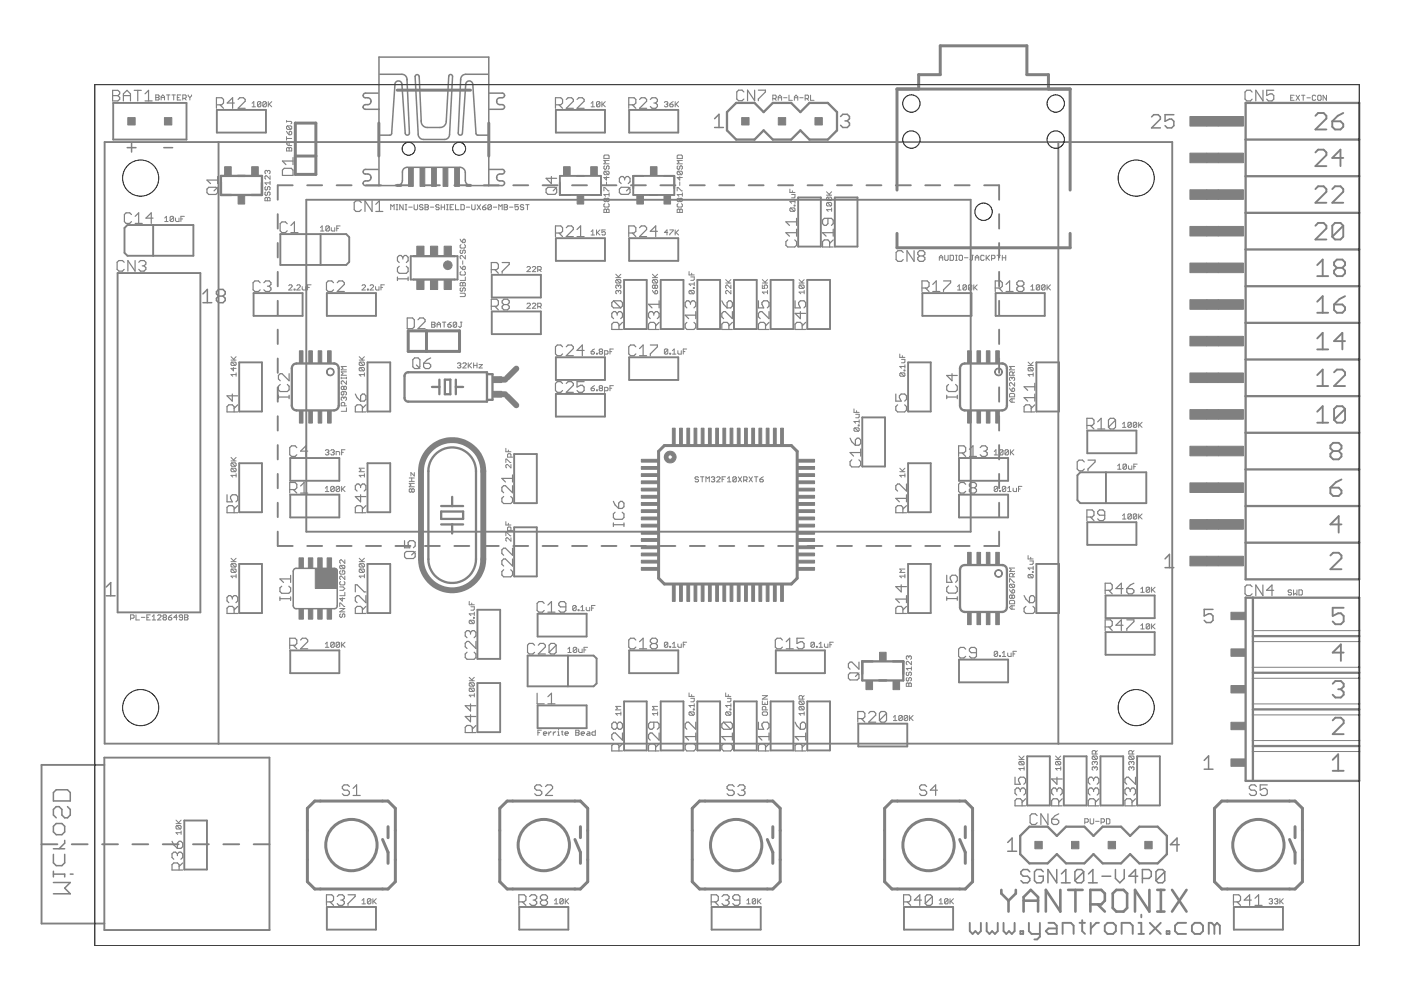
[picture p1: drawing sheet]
<svg xmlns="http://www.w3.org/2000/svg" width="297mm" height="210mm" viewBox="0 0 297 210" stroke-linecap="round" stroke-linejoin="round" font-family="sans-serif">
<g fill="#808080" stroke="#808080" stroke-width=".4">
<path d="M57.1 179v18.2z"/>
<path d="M57.1 160.6v18.4z"/>
<path d="M22.1 160.6h35z"/>
<path d="M22.1 160.6v1.6z"/>
<path d="M22.1 162.2v33.6z"/>
<path d="M22.1 195.8v1.4z"/>
<path d="M22.1 197.2h35z"/>
<path d="M53.8 179h3.3z"/>
<path d="M47.3 179h3.4z"/>
<path d="M40.9 179h3.4z"/>
<path d="M34.5 179h3.4z"/>
<path d="M28.1 179h3.3z"/>
<path d="M21.7 179h3.3z"/>
<path d="M15.2 179h3.4z"/>
<path d="M8.8 179h3.4z"/>
<path d="M8.8 179v16.8z"/>
<path d="M8.8 162.2v16.8z"/>
<path d="M8.8 195.8h13.3z"/>
<path d="M8.8 162.2h13.3z"/>
<path d="M205.6 195.7v1.7z"/>
<path d="M205.6 197.4l.6 .6z"/>
<path d="M206.2 198l.6-.6z"/>
<path d="M206.8 197.4l.6 .6z"/>
<path d="M207.4 198l.6-.6z"/>
<path d="M208 195.7v1.7z"/>
<path d="M209.2 195.7v1.7z"/>
<path d="M209.2 197.4l.6 .6z"/>
<path d="M210.4 197.4l-.6 .6z"/>
<path d="M210.4 197.4l.5 .6z"/>
<path d="M210.9 198l.6-.6z"/>
<path d="M211.5 195.7v1.7z"/>
<path d="M212.8 195.7v1.7z"/>
<path d="M212.8 197.4l.6 .6z"/>
<path d="M213.9 197.4l-.5 .6z"/>
<path d="M213.9 197.4l.6 .6z"/>
<path d="M214.5 198l.6-.6z"/>
<path d="M215.1 195.7v1.7z"/>
<path d="M216.3 197.4v.6z"/>
<path d="M216.3 197.4h.6z"/>
<path d="M216.9 197.4v.6z"/>
<path d="M216.3 198h.6z"/>
<path d="M218.1 195.7v1.7z"/>
<path d="M218.1 197.4l.6 .6z"/>
<path d="M218.7 198h1.8z"/>
<path d="M220.5 195.7v2.9z"/>
<path d="M220.5 198.6l-.6 .6z"/>
<path d="M219.3 199.2h.6z"/>
<path d="M222.3 195.7h1.2z"/>
<path d="M223.5 195.7l.5 .6z"/>
<path d="M224 196.3v1.7z"/>
<path d="M222.3 198h1.7z"/>
<path d="M221.7 197.4l.6 .6z"/>
<path d="M221.7 197.4l.6-.6z"/>
<path d="M222.3 196.8h1.7z"/>
<path d="M225.3 195.7v2.3z"/>
<path d="M225.3 195.7h1.8z"/>
<path d="M227.1 195.7l.5 .6z"/>
<path d="M227.6 196.3v1.7z"/>
<path d="M229.4 195.1v2.3z"/>
<path d="M229.4 197.4l.6 .6z"/>
<path d="M228.9 195.7h1.1z"/>
<path d="M231.3 195.7v2.3z"/>
<path d="M232.4 195.7l-1.1 1.1z"/>
<path d="M232.4 195.7h.6z"/>
<path d="M234.8 198h1.2z"/>
<path d="M236 198l.6-.6z"/>
<path d="M236.6 196.3v1.1z"/>
<path d="M236 195.7l.6 .6z"/>
<path d="M234.8 195.7h1.2z"/>
<path d="M234.8 195.7l-.6 .6z"/>
<path d="M234.2 196.3v1.1z"/>
<path d="M234.2 197.4l.6 .6z"/>
<path d="M237.8 195.7v2.3z"/>
<path d="M237.8 195.7h1.8z"/>
<path d="M239.6 195.7l.6 .6z"/>
<path d="M240.2 196.3v1.7z"/>
<path d="M241.4 195.7h.6z"/>
<path d="M242 195.7v2.3z"/>
<path d="M241.4 198h1.1z"/>
<path d="M242 193.9v.6z"/>
<path d="M243.8 195.7l2.3 2.3z"/>
<path d="M246.1 195.7l-2.3 2.3z"/>
<path d="M247.4 197.4v.6z"/>
<path d="M247.4 197.4h.5z"/>
<path d="M247.9 197.4v.6z"/>
<path d="M247.4 198h.5z"/>
<path d="M249.7 195.7h1.8z"/>
<path d="M249.7 195.7l-.6 .6z"/>
<path d="M249.1 196.3v1.1z"/>
<path d="M249.1 197.4l.6 .6z"/>
<path d="M249.7 198h1.8z"/>
<path d="M253.3 198h1.2z"/>
<path d="M254.5 198l.6-.6z"/>
<path d="M255.1 196.3v1.1z"/>
<path d="M254.5 195.7l.6 .6z"/>
<path d="M253.3 195.7h1.2z"/>
<path d="M253.3 195.7l-.6 .6z"/>
<path d="M252.7 196.3v1.1z"/>
<path d="M252.7 197.4l.6 .6z"/>
<path d="M256.3 195.7v2.3z"/>
<path d="M256.3 195.7h.6z"/>
<path d="M256.9 195.7l.6 .6z"/>
<path d="M257.5 196.3v1.7z"/>
<path d="M258 195.7l-.5 .6z"/>
<path d="M258 195.7l.6 .6z"/>
<path d="M258.6 196.3v1.7z"/>
<path d="M59.4 49.6h8.6z"/>
<path d="M68 49.6h5.4z"/>
<path d="M73.4 49.6l.6 .7z"/>
<path d="M74 50.3v5.2z"/>
<path d="M74 55.5l-.6 .7z"/>
<path d="M68 56.2h5.4z"/>
<path d="M59.4 56.2h8.6z"/>
<path d="M59.4 49.6v6.6z"/>
<path d="M68 49.6v6.6z"/>
<path d="M61.5 104.9h10.4z"/>
<path d="M71.9 104.9v4.8z"/>
<path d="M61.5 109.7h10.4z"/>
<path d="M61.5 104.9v4.8z"/>
<path d="M61.5 137.9h10.4z"/>
<path d="M71.9 137.9v4.8z"/>
<path d="M61.5 142.7h10.4z"/>
<path d="M61.5 137.9v4.8z"/>
<path d="M55.5 119.6v10.4z"/>
<path d="M50.7 130h4.8z"/>
<path d="M50.7 119.6v10.4z"/>
<path d="M50.7 119.6h4.8z"/>
<path d="M50.7 76.8v10.4z"/>
<path d="M50.7 76.8h4.8z"/>
<path d="M55.5 76.8v10.4z"/>
<path d="M50.7 87.2h4.8z"/>
<path d="M50.7 98.2v10.4z"/>
<path d="M50.7 98.2h4.8z"/>
<path d="M55.5 98.2v10.4z"/>
<path d="M50.7 108.6h4.8z"/>
<path d="M77.9 76.8v10.4z"/>
<path d="M77.9 76.8h4.8z"/>
<path d="M82.7 76.8v10.4z"/>
<path d="M77.9 87.2h4.8z"/>
<path d="M69.3 67h10.4z"/>
<path d="M69.3 62.1v4.9z"/>
<path d="M69.3 62.1h10.4z"/>
<path d="M79.7 62.1v4.9z"/>
<path d="M53.8 62.1h10.4z"/>
<path d="M64.2 62.1v4.9z"/>
<path d="M53.8 67h10.4z"/>
<path d="M53.8 62.1v4.9z"/>
<path d="M61.5 101.9h10.4z"/>
<path d="M61.5 97.1v4.8z"/>
<path d="M61.5 97.1h10.4z"/>
<path d="M71.9 97.1v4.8z"/>
<path d="M24 21.8v7.8z"/>
<path d="M24 21.8h15.5z"/>
<path d="M39.5 21.8v7.8z"/>
<path d="M24 29.6h15.5z"/>
<path d="M96.4 59.3h.6z"/>
<path d="M97 54.3v5z"/>
<path d="M96.4 54.3h.6z"/>
<path d="M87.1 59.3h.6z"/>
<path d="M87.1 54.3v5z"/>
<path d="M87.1 54.3h.6z"/>
<path d="M104.3 58.3h10.4z"/>
<path d="M114.7 58.3v4.8z"/>
<path d="M104.3 63.1h10.4z"/>
<path d="M104.3 58.3v4.8z"/>
<path d="M104.3 66h10.4z"/>
<path d="M114.7 66v4.8z"/>
<path d="M104.3 70.8h10.4z"/>
<path d="M104.3 66v4.8z"/>
<path d="M230.5 110.7h10.4z"/>
<path d="M240.9 110.7v4.8z"/>
<path d="M230.5 115.5h10.4z"/>
<path d="M230.5 110.7v4.8z"/>
<path d="M230.5 96.1h10.4z"/>
<path d="M230.5 91.3v4.8z"/>
<path d="M230.5 91.3h10.4z"/>
<path d="M240.9 91.3v4.8z"/>
<path d="M219.7 76.8v10.4z"/>
<path d="M219.7 76.8h4.8z"/>
<path d="M224.5 76.8v10.4z"/>
<path d="M219.7 87.2h4.8z"/>
<path d="M192.5 98.2v10.4z"/>
<path d="M192.5 98.2h4.8z"/>
<path d="M197.3 98.2v10.4z"/>
<path d="M192.5 108.6h4.8z"/>
<path d="M203.3 97.1h10.4z"/>
<path d="M213.7 97.1v4.8z"/>
<path d="M203.3 101.9h10.4z"/>
<path d="M203.3 97.1v4.8z"/>
<path d="M192.5 119.6v10.4z"/>
<path d="M192.5 119.6h4.8z"/>
<path d="M197.3 119.6v10.4z"/>
<path d="M192.5 130h4.8z"/>
<path d="M163.4 148.7v10.4z"/>
<path d="M163.4 148.7h4.8z"/>
<path d="M168.2 148.7v10.4z"/>
<path d="M163.4 159.1h4.8z"/>
<path d="M171.2 148.7v10.4z"/>
<path d="M171.2 148.7h4.8z"/>
<path d="M176 148.7v10.4z"/>
<path d="M171.2 159.1h4.8z"/>
<path d="M195.6 62.1h10.4z"/>
<path d="M206 62.1v4.9z"/>
<path d="M195.6 67h10.4z"/>
<path d="M195.6 62.1v4.9z"/>
<path d="M211.1 67h10.4z"/>
<path d="M211.1 62.1v4.9z"/>
<path d="M211.1 62.1h10.4z"/>
<path d="M221.5 62.1v4.9z"/>
<path d="M181.8 41.9v10.4z"/>
<path d="M177 52.3h4.8z"/>
<path d="M177 41.9v10.4z"/>
<path d="M177 41.9h4.8z"/>
<path d="M192.5 76.8v10.4z"/>
<path d="M192.5 76.8h4.8z"/>
<path d="M197.3 76.8v10.4z"/>
<path d="M192.5 87.2h4.8z"/>
<path d="M219.7 119.6v10.4z"/>
<path d="M219.7 119.6h4.8z"/>
<path d="M224.5 119.6v10.4z"/>
<path d="M219.7 130h4.8z"/>
<path d="M234.5 106.7h8.5z"/>
<path d="M229 106.7h5.5z"/>
<path d="M228.4 106l.6 .7z"/>
<path d="M228.4 100.8v5.2z"/>
<path d="M229 100.1l-.6 .7z"/>
<path d="M229 100.1h5.5z"/>
<path d="M234.5 100.1h8.5z"/>
<path d="M243 100.1v6.6z"/>
<path d="M234.5 100.1v6.6z"/>
<path d="M203.3 104.9h10.4z"/>
<path d="M213.7 104.9v4.8z"/>
<path d="M203.3 109.7h10.4z"/>
<path d="M203.3 104.9v4.8z"/>
<path d="M203.3 144.7h10.4z"/>
<path d="M203.3 139.8v4.9z"/>
<path d="M203.3 139.8h10.4z"/>
<path d="M213.7 139.8v4.9z"/>
<path d="M155.6 148.7v10.4z"/>
<path d="M155.6 148.7h4.8z"/>
<path d="M160.4 148.7v10.4z"/>
<path d="M155.6 159.1h4.8z"/>
<path d="M169.2 41.9v10.4z"/>
<path d="M169.2 41.9h4.8z"/>
<path d="M174 41.9v10.4z"/>
<path d="M169.2 52.3h4.8z"/>
<path d="M182 158.3h10.4z"/>
<path d="M182 153.4v4.9z"/>
<path d="M182 153.4h10.4z"/>
<path d="M192.4 153.4v4.9z"/>
<path d="M125.2 41.3h2.2z"/>
<path d="M127.4 38.7v2.6z"/>
<path d="M118.7 41.3h2.2z"/>
<path d="M118.7 38.7v2.6z"/>
<path d="M122.3 37.3h1.5z"/>
<path d="M134.3 37.3h2.1z"/>
<path d="M134.3 37.3v2.6z"/>
<path d="M140.8 37.3h2.2z"/>
<path d="M143 37.3v2.6z"/>
<path d="M137.8 41.3h1.6z"/>
<path d="M117.9 50.5h10.4z"/>
<path d="M128.3 50.5v4.8z"/>
<path d="M117.9 55.3h10.4z"/>
<path d="M117.9 50.5v4.8z"/>
<path d="M117.9 23.3h10.4z"/>
<path d="M128.3 23.3v4.8z"/>
<path d="M117.9 28.1h10.4z"/>
<path d="M117.9 23.3v4.8z"/>
<path d="M133.4 23.3h10.4z"/>
<path d="M143.8 23.3v4.8z"/>
<path d="M133.4 28.1h10.4z"/>
<path d="M133.4 23.3v4.8z"/>
<path d="M133.4 55.3h10.4z"/>
<path d="M133.4 50.5v4.8z"/>
<path d="M133.4 50.5h10.4z"/>
<path d="M143.8 50.5v4.8z"/>
<path d="M168.2 59.4v10.4z"/>
<path d="M163.4 69.8h4.8z"/>
<path d="M163.4 59.4v10.4z"/>
<path d="M163.4 59.4h4.8z"/>
<path d="M155.6 59.4v10.4z"/>
<path d="M155.6 59.4h4.8z"/>
<path d="M160.4 59.4v10.4z"/>
<path d="M155.6 69.8h4.8z"/>
<path d="M261.6 192.3h10.4z"/>
<path d="M272 192.3v4.8z"/>
<path d="M261.6 197.1h10.4z"/>
<path d="M261.6 192.3v4.8z"/>
<path d="M77.9 119.6v10.4z"/>
<path d="M77.9 119.6h4.8z"/>
<path d="M82.7 119.6v10.4z"/>
<path d="M77.9 130h4.8z"/>
<path d="M137.1 148.7v10.4z"/>
<path d="M132.3 159.1h4.8z"/>
<path d="M132.3 148.7v10.4z"/>
<path d="M132.3 148.7h4.8z"/>
<path d="M140.1 148.7v10.4z"/>
<path d="M140.1 148.7h4.8z"/>
<path d="M144.9 148.7v10.4z"/>
<path d="M140.1 159.1h4.8z"/>
<path d="M152.7 148.7v10.4z"/>
<path d="M147.8 159.1h4.9z"/>
<path d="M147.8 148.7v10.4z"/>
<path d="M147.8 148.7h4.9z"/>
<path d="M132.3 59.4v10.4z"/>
<path d="M132.3 59.4h4.8z"/>
<path d="M137.1 59.4v10.4z"/>
<path d="M132.3 69.8h4.8z"/>
<path d="M144.9 59.4v10.4z"/>
<path d="M140.1 69.8h4.8z"/>
<path d="M140.1 59.4v10.4z"/>
<path d="M140.1 59.4h4.8z"/>
<path d="M147.8 59.4v10.4z"/>
<path d="M147.8 59.4h4.9z"/>
<path d="M152.7 59.4v10.4z"/>
<path d="M147.8 69.8h4.9z"/>
<path d="M245.9 160.4v10.4z"/>
<path d="M241.1 170.8h4.8z"/>
<path d="M241.1 160.4v10.4z"/>
<path d="M241.1 160.4h4.8z"/>
<path d="M238.1 160.4v10.4z"/>
<path d="M233.3 170.8h4.8z"/>
<path d="M233.3 160.4v10.4z"/>
<path d="M233.3 160.4h4.8z"/>
<path d="M225.6 160.4v10.4z"/>
<path d="M225.6 160.4h4.8z"/>
<path d="M230.4 160.4v10.4z"/>
<path d="M225.6 170.8h4.8z"/>
<path d="M217.8 160.4v10.4z"/>
<path d="M217.8 160.4h4.8z"/>
<path d="M222.6 160.4v10.4z"/>
<path d="M217.8 170.8h4.8z"/>
<path d="M24.9 57.9h17.6z"/>
<path d="M42.5 57.9v71.9z"/>
<path d="M24.9 129.8h17.6z"/>
<path d="M24.9 57.9v71.9z"/>
<path d="M43.9 174v10.4z"/>
<path d="M39.1 184.4h4.8z"/>
<path d="M39.1 174v10.4z"/>
<path d="M39.1 174h4.8z"/>
<path d="M46 23.3h10.4z"/>
<path d="M56.4 23.3v4.8z"/>
<path d="M46 28.1h10.4z"/>
<path d="M46 23.3v4.8z"/>
<path d="M32.5 54.2h8.5z"/>
<path d="M27 54.2h5.5z"/>
<path d="M26.4 53.6l.6 .6z"/>
<path d="M26.4 48.3v5.3z"/>
<path d="M26.4 48.3l.6-.6z"/>
<path d="M27 47.7h5.5z"/>
<path d="M32.5 47.7h8.5z"/>
<path d="M41 47.7v6.5z"/>
<path d="M32.5 47.7v6.5z"/>
<path d="M164.5 142.7h10.4z"/>
<path d="M164.5 137.9v4.8z"/>
<path d="M164.5 137.9h10.4z"/>
<path d="M174.9 137.9v4.8z"/>
<path d="M187.6 88.5v10.4z"/>
<path d="M182.8 98.9h4.8z"/>
<path d="M182.8 88.5v10.4z"/>
<path d="M182.8 88.5h4.8z"/>
<path d="M133.4 75.8h10.4z"/>
<path d="M143.8 75.8v4.8z"/>
<path d="M133.4 80.6h10.4z"/>
<path d="M133.4 75.8v4.8z"/>
<path d="M133.4 142.7h10.4z"/>
<path d="M133.4 137.9v4.8z"/>
<path d="M133.4 137.9h10.4z"/>
<path d="M143.8 137.9v4.8z"/>
<path d="M114 149.6h10.4z"/>
<path d="M124.4 149.6v4.8z"/>
<path d="M114 154.4h10.4z"/>
<path d="M114 149.6v4.8z"/>
<path d="M114 135h10.4z"/>
<path d="M114 130.1v4.9z"/>
<path d="M114 130.1h10.4z"/>
<path d="M124.4 130.1v4.9z"/>
<path d="M109 96.3v10.4z"/>
<path d="M109 96.3h4.8z"/>
<path d="M113.8 96.3v10.4z"/>
<path d="M109 106.7h4.8z"/>
<path d="M113.8 111.8v10.4z"/>
<path d="M109 122.2h4.8z"/>
<path d="M109 111.8v10.4z"/>
<path d="M109 111.8h4.8z"/>
<path d="M77.9 98.2v10.4z"/>
<path d="M77.9 98.2h4.8z"/>
<path d="M82.7 98.2v10.4z"/>
<path d="M77.9 108.6h4.8z"/>
<path d="M106 144.8v10.4z"/>
<path d="M101.2 155.2h4.8z"/>
<path d="M101.2 144.8v10.4z"/>
<path d="M101.2 144.8h4.8z"/>
<path d="M171.2 59.4v10.4z"/>
<path d="M171.2 59.4h4.8z"/>
<path d="M176 59.4v10.4z"/>
<path d="M171.2 69.8h4.8z"/>
<path d="M101.2 129.3v10.4z"/>
<path d="M101.2 129.3h4.8z"/>
<path d="M106 129.3v10.4z"/>
<path d="M101.2 139.7h4.8z"/>
<path d="M117.9 75.8h10.4z"/>
<path d="M128.3 75.8v4.8z"/>
<path d="M117.9 80.6h10.4z"/>
<path d="M117.9 75.8v4.8z"/>
<path d="M117.9 83.5h10.4z"/>
<path d="M128.3 83.5v4.8z"/>
<path d="M117.9 88.3h10.4z"/>
<path d="M117.9 83.5v4.8z"/>
<path d="M234.4 131.1h10.4z"/>
<path d="M234.4 126.3v4.8z"/>
<path d="M234.4 126.3h10.4z"/>
<path d="M244.8 126.3v4.8z"/>
<path d="M234.4 138.8h10.4z"/>
<path d="M234.4 134v4.8z"/>
<path d="M234.4 134h10.4z"/>
<path d="M244.8 134v4.8z"/>
<path d="M69.3 192.3h10.4z"/>
<path d="M79.7 192.3v4.8z"/>
<path d="M69.3 197.1h10.4z"/>
<path d="M69.3 192.3v4.8z"/>
<path d="M110.1 192.3h10.4z"/>
<path d="M120.5 192.3v4.8z"/>
<path d="M110.1 197.1h10.4z"/>
<path d="M110.1 192.3v4.8z"/>
<path d="M150.9 192.3h10.4z"/>
<path d="M161.3 192.3v4.8z"/>
<path d="M150.9 197.1h10.4z"/>
<path d="M150.9 192.3v4.8z"/>
<path d="M191.7 192.3h10.4z"/>
<path d="M202.1 192.3v4.8z"/>
<path d="M191.7 197.1h10.4z"/>
<path d="M191.7 192.3v4.8z"/>
<path d="M111.9 139h8.5z"/>
<path d="M120.4 139h5.5z"/>
<path d="M125.9 139l.6 .6z"/>
<path d="M126.5 139.6v5.3z"/>
<path d="M125.9 145.5l.6-.6z"/>
<path d="M120.4 145.5h5.5z"/>
<path d="M111.9 145.5h8.5z"/>
<path d="M111.9 139v6.5z"/>
<path d="M120.4 139v6.5z"/>
<path d="M118.7 37.3v4z"/>
<path d="M118.7 37.3h8.7z"/>
<path d="M127.4 37.3v4z"/>
<path d="M118.7 41.3h8.7z"/>
<path d="M143 37.3v4z"/>
<path d="M134.3 41.3h8.7z"/>
<path d="M134.3 37.3v4z"/>
<path d="M134.3 37.3h8.7z"/>
<path d="M22.2 30.1h24.1z"/>
<path d="M46.3 30.1h178.1z"/>
<path d="M224.4 30.1h24.1z"/>
<path d="M248.5 30.1v127.6z"/>
<path d="M224.4 157.7h24.1z"/>
<path d="M46.3 157.7h178.1z"/>
<path d="M22.2 157.7h24.1z"/>
<path d="M22.2 30.1v127.6z"/>
<path d="M64.9 42.4h140.9z"/>
<path d="M205.8 42.4v70.3z"/>
<path d="M64.9 112.7h140.9z"/>
<path d="M64.9 42.4v70.3z"/>
<path d="M58.9 39.3h3.2z"/>
<path d="M65.1 39.3h3.2z"/>
<path d="M71.4 39.3h3.1z"/>
<path d="M77.6 39.3h3.2z"/>
<path d="M83.8 39.3h3.2z"/>
<path d="M90.1 39.3h3.2z"/>
<path d="M96.3 39.3h3.2z"/>
<path d="M102.6 39.3h3.1z"/>
<path d="M108.8 39.3h3.2z"/>
<path d="M115 39.3h3.2z"/>
<path d="M121.3 39.3h3.2z"/>
<path d="M127.5 39.3h3.2z"/>
<path d="M133.8 39.3h3.1z"/>
<path d="M140 39.3h3.2z"/>
<path d="M146.3 39.3h3.1z"/>
<path d="M152.5 39.3h3.2z"/>
<path d="M158.7 39.3h3.2z"/>
<path d="M165 39.3h3.1z"/>
<path d="M171.2 39.3h3.2z"/>
<path d="M177.5 39.3h3.1z"/>
<path d="M183.7 39.3h3.2z"/>
<path d="M189.9 39.3h3.2z"/>
<path d="M196.2 39.3h3.1z"/>
<path d="M202.4 39.3h3.2z"/>
<path d="M208.7 39.3h3.1z"/>
<path d="M211.8 39.3v3.1z"/>
<path d="M211.8 45.4v3.1z"/>
<path d="M211.8 51.5v3.1z"/>
<path d="M211.8 57.6v3.1z"/>
<path d="M211.8 63.8v3z"/>
<path d="M211.8 69.9v3z"/>
<path d="M211.8 76v3.1z"/>
<path d="M211.8 82.1v3.1z"/>
<path d="M211.8 88.2v3.1z"/>
<path d="M211.8 94.4v3z"/>
<path d="M211.8 100.5v3z"/>
<path d="M211.8 106.6v3z"/>
<path d="M211.8 112.7v3.1z"/>
<path d="M208.7 115.8h3.1z"/>
<path d="M202.4 115.8h3.2z"/>
<path d="M196.2 115.8h3.1z"/>
<path d="M189.9 115.8h3.2z"/>
<path d="M183.7 115.8h3.2z"/>
<path d="M177.5 115.8h3.1z"/>
<path d="M171.2 115.8h3.2z"/>
<path d="M165 115.8h3.1z"/>
<path d="M158.7 115.8h3.2z"/>
<path d="M152.5 115.8h3.2z"/>
<path d="M146.3 115.8h3.1z"/>
<path d="M140 115.8h3.2z"/>
<path d="M133.8 115.8h3.1z"/>
<path d="M127.5 115.8h3.2z"/>
<path d="M121.3 115.8h3.2z"/>
<path d="M115 115.8h3.2z"/>
<path d="M108.8 115.8h3.2z"/>
<path d="M102.6 115.8h3.1z"/>
<path d="M96.3 115.8h3.2z"/>
<path d="M90.1 115.8h3.2z"/>
<path d="M83.8 115.8h3.2z"/>
<path d="M77.6 115.8h3.2z"/>
<path d="M71.4 115.8h3.1z"/>
<path d="M65.1 115.8h3.2z"/>
<path d="M58.9 115.8h3.2z"/>
<path d="M58.9 112.7v3.1z"/>
<path d="M58.9 106.6v3z"/>
<path d="M58.9 100.5v3z"/>
<path d="M58.9 94.4v3z"/>
<path d="M58.9 88.2v3.1z"/>
<path d="M58.9 82.1v3.1z"/>
<path d="M58.9 76v3.1z"/>
<path d="M58.9 69.9v3z"/>
<path d="M58.9 63.8v3z"/>
<path d="M58.9 57.6v3.1z"/>
<path d="M58.9 51.5v3.1z"/>
<path d="M58.9 45.4v3.1z"/>
<path d="M58.9 39.3v3.1z"/>
<path d="M46.3 30.1v127.6z"/>
<path d="M224.4 30.1v127.6z"/>
<path d="M283.7 159.9l-1.1 1.2z"/>
<path d="M283.7 159.9v3.5z"/>
<path d="M282.6 163.4h2.3z"/>
<path d="M282.6 155.7h2.3z"/>
<path d="M282.6 155.7l2.3-2.4z"/>
<path d="M284.9 152.7v.6z"/>
<path d="M284.3 152.2l.6 .5z"/>
<path d="M283.1 152.2h1.2z"/>
<path d="M283.1 152.2l-.5 .5z"/>
<path d="M282.6 145l.5-.6z"/>
<path d="M283.1 144.4h1.2z"/>
<path d="M284.3 144.4l.6 .6z"/>
<path d="M284.9 145v.6z"/>
<path d="M284.3 146.1l.6-.5z"/>
<path d="M283.7 146.1h.6z"/>
<path d="M284.3 146.1l.6 .6z"/>
<path d="M284.9 146.7v.6z"/>
<path d="M284.3 147.9l.6-.6z"/>
<path d="M283.1 147.9h1.2z"/>
<path d="M282.6 147.3l.5 .6z"/>
<path d="M284.3 136.6v3.5z"/>
<path d="M284.3 136.6l-1.7 1.8z"/>
<path d="M282.6 138.4h2.3z"/>
<path d="M282.6 128.9h2.3z"/>
<path d="M282.6 128.9v1.7z"/>
<path d="M282.6 130.6l1.1-.6z"/>
<path d="M283.7 130h.6z"/>
<path d="M284.3 130l.6 .6z"/>
<path d="M284.9 130.6v1.2z"/>
<path d="M284.9 131.8l-.6 .6z"/>
<path d="M283.1 132.4h1.2z"/>
<path d="M282.6 131.8l.5 .6z"/>
<path d="M278.9 27.5h2.3z"/>
<path d="M278.9 27.5l2.3-2.4z"/>
<path d="M281.2 24.6v.5z"/>
<path d="M280.6 24l.6 .6z"/>
<path d="M279.5 24h1.1z"/>
<path d="M279.5 24l-.6 .6z"/>
<path d="M283.6 24.6l1.2-.6z"/>
<path d="M283.6 24.6l-1.1 1.1z"/>
<path d="M282.5 25.7v1.2z"/>
<path d="M282.5 26.9l.5 .6z"/>
<path d="M283 27.5h1.2z"/>
<path d="M284.2 27.5l.6-.6z"/>
<path d="M284.8 26.3v.6z"/>
<path d="M284.2 25.7l.6 .6z"/>
<path d="M282.5 25.7h1.7z"/>
<path d="M278.9 35.2h2.3z"/>
<path d="M278.9 35.2l2.3-2.3z"/>
<path d="M281.2 32.3v.6z"/>
<path d="M280.6 31.7l.6 .6z"/>
<path d="M279.5 31.7h1.1z"/>
<path d="M279.5 31.7l-.6 .6z"/>
<path d="M284.2 31.7v3.5z"/>
<path d="M284.2 31.7l-1.7 1.8z"/>
<path d="M282.5 33.5h2.3z"/>
<path d="M278.9 43h2.3z"/>
<path d="M278.9 43l2.3-2.3z"/>
<path d="M281.2 40.1v.6z"/>
<path d="M280.6 39.5l.6 .6z"/>
<path d="M279.5 39.5h1.1z"/>
<path d="M279.5 39.5l-.6 .6z"/>
<path d="M282.5 43h2.3z"/>
<path d="M282.5 43l2.3-2.3z"/>
<path d="M284.8 40.1v.6z"/>
<path d="M284.2 39.5l.6 .6z"/>
<path d="M283 39.5h1.2z"/>
<path d="M283 39.5l-.5 .6z"/>
<path d="M278.9 50.8h2.3z"/>
<path d="M281.2 48.4l-2.3 2.4z"/>
<path d="M281.2 47.9v.5z"/>
<path d="M280.6 47.3l.6 .6z"/>
<path d="M279.5 47.3h1.1z"/>
<path d="M279.5 47.3l-.6 .6z"/>
<path d="M282.5 47.9v2.3z"/>
<path d="M283 47.3l-.5 .6z"/>
<path d="M283 47.3h1.2z"/>
<path d="M284.2 47.3l.6 .6z"/>
<path d="M284.8 47.9v2.3z"/>
<path d="M284.8 50.2l-.6 .6z"/>
<path d="M283 50.8h1.2z"/>
<path d="M282.5 50.2l.5 .6z"/>
<path d="M282.5 50.2l2.3-2.3z"/>
<path d="M279.3 56.2l1.1-1.2z"/>
<path d="M280.4 55v3.5z"/>
<path d="M279.3 58.5h2.3z"/>
<path d="M282.9 55.6l.5-.6z"/>
<path d="M283.4 55h1.2z"/>
<path d="M284.6 55l.6 .6z"/>
<path d="M285.2 55.6v.6z"/>
<path d="M285.2 56.2l-.6 .6z"/>
<path d="M284.6 56.8l.6 .6z"/>
<path d="M285.2 57.4v.6z"/>
<path d="M285.2 58l-.6 .5z"/>
<path d="M283.4 58.5h1.2z"/>
<path d="M282.9 58l.5 .5z"/>
<path d="M282.9 57.4v.6z"/>
<path d="M282.9 57.4l.5-.6z"/>
<path d="M282.9 56.2l.5 .6z"/>
<path d="M282.9 55.6v.6z"/>
<path d="M283.4 56.8h1.2z"/>
<path d="M279.3 64l1.1-1.2z"/>
<path d="M280.4 62.8v3.5z"/>
<path d="M279.3 66.3h2.3z"/>
<path d="M284 63.4l1.2-.6z"/>
<path d="M284 63.4l-1.1 1.2z"/>
<path d="M282.9 64.6v1.1z"/>
<path d="M282.9 65.7l.5 .6z"/>
<path d="M283.4 66.3h1.2z"/>
<path d="M285.2 65.7l-.6 .6z"/>
<path d="M285.2 65.2v.5z"/>
<path d="M284.6 64.6l.6 .6z"/>
<path d="M282.9 64.6h1.7z"/>
<path d="M280.4 70.6l-1.1 1.2z"/>
<path d="M280.4 70.6v3.5z"/>
<path d="M279.3 74.1h2.3z"/>
<path d="M284.6 70.6v3.5z"/>
<path d="M284.6 70.6l-1.7 1.7z"/>
<path d="M282.9 72.3h2.3z"/>
<path d="M279.3 79.5l1.1-1.1z"/>
<path d="M280.4 78.4v3.5z"/>
<path d="M279.3 81.9h2.3z"/>
<path d="M282.9 81.9h2.3z"/>
<path d="M285.2 79.5l-2.3 2.4z"/>
<path d="M285.2 78.9v.6z"/>
<path d="M284.6 78.4l.6 .5z"/>
<path d="M283.4 78.4h1.2z"/>
<path d="M282.9 78.9l.5-.5z"/>
<path d="M279.3 87.3l1.1-1.2z"/>
<path d="M280.4 86.1v3.5z"/>
<path d="M279.3 89.6h2.3z"/>
<path d="M282.9 86.7v2.3z"/>
<path d="M282.9 86.7l.5-.6z"/>
<path d="M283.4 86.1h1.2z"/>
<path d="M284.6 86.1l.6 .6z"/>
<path d="M285.2 86.7v2.3z"/>
<path d="M285.2 89l-.6 .6z"/>
<path d="M283.4 89.6h1.2z"/>
<path d="M282.9 89l.5 .6z"/>
<path d="M282.9 89l2.3-2.3z"/>
<path d="M282.1 94.5l.6-.6z"/>
<path d="M282.7 93.9h1.1z"/>
<path d="M283.8 93.9l.6 .6z"/>
<path d="M284.4 94.5v.6z"/>
<path d="M283.8 95.6l.6-.5z"/>
<path d="M283.8 95.6l.6 .6z"/>
<path d="M284.4 96.2v.6z"/>
<path d="M284.4 96.8l-.6 .6z"/>
<path d="M282.7 97.4h1.1z"/>
<path d="M282.1 96.8l.6 .6z"/>
<path d="M282.1 96.2v.6z"/>
<path d="M282.1 96.2l.6-.6z"/>
<path d="M282.1 95.1l.6 .5z"/>
<path d="M282.1 94.5v.6z"/>
<path d="M282.7 95.6h1.1z"/>
<path d="M283.3 102.2l1.1-.5z"/>
<path d="M282.1 103.4l1.2-1.2z"/>
<path d="M282.1 103.4v1.2z"/>
<path d="M282.1 104.6l.6 .6z"/>
<path d="M282.7 105.2h1.1z"/>
<path d="M283.8 105.2l.6-.6z"/>
<path d="M284.4 104v.6z"/>
<path d="M283.8 103.4l.6 .6z"/>
<path d="M282.1 103.4h1.7z"/>
<path d="M283.8 109.4v3.5z"/>
<path d="M282.1 111.2l1.7-1.8z"/>
<path d="M282.1 111.2h2.3z"/>
<path d="M282.1 120.7h2.3z"/>
<path d="M282.1 120.7l2.3-2.3z"/>
<path d="M284.4 117.8v.6z"/>
<path d="M283.8 117.2l.6 .6z"/>
<path d="M282.7 117.2h1.1z"/>
<path d="M282.1 117.8l.6-.6z"/>
</g>
<g fill="#808080" stroke="#808080" stroke-width=".32">
<path d="M11.3 189.5h3.6z"/>
<path d="M13.7 188.3l1.2 1.2z"/>
<path d="M13.7 188.3l1.2-1.2z"/>
<path d="M11.3 187.1h3.6z"/>
<path d="M13.7 185.3v.6z"/>
<path d="M11.3 185.3h2.4z"/>
<path d="M11.3 184.7v1.2z"/>
<path d="M14.9 185.3h.6z"/>
<path d="M13.7 181.1v1.8z"/>
<path d="M13.7 182.9l-.6 .6z"/>
<path d="M11.9 183.5h1.2z"/>
<path d="M11.3 182.9l.6 .6z"/>
<path d="M11.3 181.1v1.8z"/>
<path d="M11.3 180h2.4z"/>
<path d="M12.5 180l1.2-1.2z"/>
<path d="M13.7 178.2v.6z"/>
<path d="M11.3 175.2v1.2z"/>
<path d="M11.3 175.2l.6-.6z"/>
<path d="M11.9 174.6h1.2z"/>
<path d="M13.1 174.6l.6 .6z"/>
<path d="M13.7 175.2v1.2z"/>
<path d="M13.7 176.4l-.6 .6z"/>
<path d="M11.9 177h1.2z"/>
<path d="M11.3 176.4l.6 .6z"/>
<path d="M14.3 171l.6 .6z"/>
<path d="M14.9 171.6v1.2z"/>
<path d="M14.9 172.8l-.6 .6z"/>
<path d="M13.7 173.4h.6z"/>
<path d="M13.1 172.8l.6 .6z"/>
<path d="M13.1 171.6v1.2z"/>
<path d="M12.5 171l.6 .6z"/>
<path d="M11.9 171h.6z"/>
<path d="M11.9 171l-.6 .6z"/>
<path d="M11.3 171.6v1.2z"/>
<path d="M11.3 172.8l.6 .6z"/>
<path d="M11.3 169.8h3.6z"/>
<path d="M11.3 168v1.8z"/>
<path d="M11.3 168l.6-.6z"/>
<path d="M11.9 167.4h2.4z"/>
<path d="M14.3 167.4l.6 .6z"/>
<path d="M14.9 168v1.8z"/>
<path d="M217.9 184.4l.4 .4z"/>
<path d="M216.9 184.4h1z"/>
<path d="M216.5 184.8l.4-.4z"/>
<path d="M216.5 184.8v.5z"/>
<path d="M216.5 185.3l.4 .5z"/>
<path d="M216.9 185.8h1z"/>
<path d="M217.9 185.8l.4 .4z"/>
<path d="M218.3 186.2v.5z"/>
<path d="M218.3 186.7l-.4 .5z"/>
<path d="M216.9 187.2h1z"/>
<path d="M216.5 186.7l.4 .5z"/>
<path d="M220.7 184.4l.5 .4z"/>
<path d="M219.8 184.4h.9z"/>
<path d="M219.8 184.4l-.5 .4z"/>
<path d="M219.3 184.8v1.9z"/>
<path d="M219.3 186.7l.5 .5z"/>
<path d="M219.8 187.2h.9z"/>
<path d="M220.7 187.2l.5-.5z"/>
<path d="M221.2 185.8v.9z"/>
<path d="M220.3 185.8h.9z"/>
<path d="M222.2 184.4v2.8z"/>
<path d="M222.2 184.4l1.8 2.8z"/>
<path d="M224 184.4v2.8z"/>
<path d="M225 185.3l1-.9z"/>
<path d="M226 184.4v2.8z"/>
<path d="M225 187.2h1.9z"/>
<path d="M227.9 184.8v1.9z"/>
<path d="M227.9 184.8l.5-.4z"/>
<path d="M228.4 184.4h.9z"/>
<path d="M229.3 184.4l.5 .4z"/>
<path d="M229.8 184.8v1.9z"/>
<path d="M229.8 186.7l-.5 .5z"/>
<path d="M228.4 187.2h.9z"/>
<path d="M227.9 186.7l.5 .5z"/>
<path d="M229.8 184.8l-1.9 1.9z"/>
<path d="M230.8 185.3l.9-.9z"/>
<path d="M231.7 184.4v2.8z"/>
<path d="M230.8 187.2h1.8z"/>
<path d="M233.6 185.8h1.9z"/>
<path d="M236.5 184.4v1.8z"/>
<path d="M236.5 186.2l.9 1z"/>
<path d="M237.4 187.2l1-1z"/>
<path d="M238.4 184.4v1.8z"/>
<path d="M240.7 184.4v2.8z"/>
<path d="M240.7 184.4l-1.3 1.4z"/>
<path d="M239.4 185.8h1.8z"/>
<path d="M242.2 184.4v2.8z"/>
<path d="M242.2 184.4h1.4z"/>
<path d="M243.6 184.4l.5 .4z"/>
<path d="M244.1 184.8v1z"/>
<path d="M243.6 186.2l.5-.4z"/>
<path d="M242.2 186.2h1.4z"/>
<path d="M245.1 184.8v1.9z"/>
<path d="M245.1 184.8l.5-.4z"/>
<path d="M245.6 184.4h.9z"/>
<path d="M246.5 184.4l.5 .4z"/>
<path d="M247 184.8v1.9z"/>
<path d="M247 186.7l-.5 .5z"/>
<path d="M245.6 187.2h.9z"/>
<path d="M245.1 186.7l.5 .5z"/>
<path d="M247 184.8l-1.9 1.9z"/>
<path d="M62.8 129.1h8.1z"/>
<path d="M62.2 121.1v7.3z"/>
<path d="M62.8 120.5h8.1z"/>
<path d="M71.5 121.1v7.3z"/>
<path d="M27 31.3h1.8z"/>
<path d="M27.9 30.4v1.8z"/>
<path d="M34.7 31.3h1.9z"/>
<path d="M22.5 124.5l1-1z"/>
<path d="M23.5 123.5v2.8z"/>
<path d="M22.5 126.3h1.9z"/>
<path d="M44 61.4l-1 .9z"/>
<path d="M44 61.4v2.8z"/>
<path d="M43 64.2h1.9z"/>
<path d="M46.4 61.4l-.5 .4z"/>
<path d="M46.4 61.4h.9z"/>
<path d="M47.3 61.4l.5 .4z"/>
<path d="M47.8 61.8v.5z"/>
<path d="M47.8 62.3l-.5 .5z"/>
<path d="M47.3 62.8l.5 .4z"/>
<path d="M47.8 63.2v.5z"/>
<path d="M47.8 63.7l-.5 .5z"/>
<path d="M46.4 64.2h.9z"/>
<path d="M45.9 63.7l.5 .5z"/>
<path d="M45.9 63.2v.5z"/>
<path d="M45.9 63.2l.5-.4z"/>
<path d="M45.9 62.3l.5 .5z"/>
<path d="M45.9 61.8v.5z"/>
<path d="M46.4 62.8h.9z"/>
<path d="M256.2 160.3l-.9 .9z"/>
<path d="M256.2 160.3v2.8z"/>
<path d="M255.3 163.1h1.9z"/>
<path d="M255.3 129.2h1.9z"/>
<path d="M255.3 129.2v1.4z"/>
<path d="M255.3 130.6l.9-.5z"/>
<path d="M256.2 130.1h.5z"/>
<path d="M256.7 130.1l.5 .5z"/>
<path d="M257.2 130.6v.9z"/>
<path d="M257.2 131.5l-.5 .5z"/>
<path d="M255.8 132h.9z"/>
<path d="M255.3 131.5l.5 .5z"/>
<path d="M247.9 117.5l-.9 1z"/>
<path d="M247.9 117.5v2.9z"/>
<path d="M247 120.4h1.9z"/>
<path d="M244.2 27.1h1.8z"/>
<path d="M244.2 27.1l1.8-1.8z"/>
<path d="M246 24.8v.5z"/>
<path d="M245.6 24.3l.4 .5z"/>
<path d="M244.6 24.3h1z"/>
<path d="M244.6 24.3l-.4 .5z"/>
<path d="M247 24.3h1.9z"/>
<path d="M247 24.3v1.4z"/>
<path d="M247 25.7l.9-.4z"/>
<path d="M247.9 25.3h.5z"/>
<path d="M248.4 25.3l.5 .4z"/>
<path d="M248.9 25.7v.9z"/>
<path d="M248.9 26.6l-.5 .5z"/>
<path d="M247.5 27.1h.9z"/>
<path d="M247 26.6l.5 .5z"/>
<path d="M213.7 178.6l.9-.9z"/>
<path d="M214.6 177.7v2.8z"/>
<path d="M213.7 180.5h1.8z"/>
<path d="M249.6 177.7v2.8z"/>
<path d="M249.6 177.7l-1.4 1.4z"/>
<path d="M248.2 179.1h1.8z"/>
<path d="M151.5 25.2l.9-1z"/>
<path d="M152.4 24.2v2.8z"/>
<path d="M151.5 27h1.9z"/>
<path d="M178.2 24.7l.5-.5z"/>
<path d="M178.7 24.2h.9z"/>
<path d="M179.6 24.2l.5 .5z"/>
<path d="M180.1 24.7v.5z"/>
<path d="M180.1 25.2l-.5 .4z"/>
<path d="M179.2 25.6h.4z"/>
<path d="M179.6 25.6l.5 .5z"/>
<path d="M180.1 26.1v.5z"/>
<path d="M180.1 26.6l-.5 .4z"/>
<path d="M178.7 27h.9z"/>
<path d="M178.2 26.6l.5 .4z"/>
<path d="M103.6 12.1v27.2z"/>
<path d="M99.8 39.3h3.8z"/>
<path d="M98.7 36.6v1.6z"/>
<path d="M86.3 35.5h11.2z"/>
<path d="M85.3 36.5v1.8z"/>
<path d="M80.3 39.3h3.9z"/>
<path d="M80.3 23.2v16.1z"/>
<path d="M80.3 12.1v11.1z"/>
<path d="M80.3 12.1h23.3z"/>
<path d="M77.5 39.3h2.8z"/>
<path d="M77.5 38.4h.5z"/>
<path d="M77.5 36.9h.5z"/>
<path d="M77.5 35.9h2.7z"/>
<path d="M77.5 23.2h2.8z"/>
<path d="M77.5 22.2h.5z"/>
<path d="M77.5 20.7h.5z"/>
<path d="M77.5 19.7h2.7z"/>
<path d="M103.6 19.7h2.9z"/>
<path d="M106 20.7h.4z"/>
<path d="M106 22.2h.5z"/>
<path d="M103.8 23.2h2.6z"/>
<path d="M103.6 35.9h2.9z"/>
<path d="M106 36.9h.4z"/>
<path d="M106 38.4h.5z"/>
<path d="M103.6 39.3h2.8z"/>
<path d="M98.7 15.7h4.8z"/>
<path d="M97.7 16.8v.2z"/>
<path d="M97.7 17l-.5 11.2z"/>
<path d="M98.7 17.9l-.7 10.3z"/>
<path d="M100.2 17.9l.7 10.4z"/>
<path d="M101.3 28.7h2.2z"/>
<path d="M95.9 16.2l-.6 12.3z"/>
<path d="M95.1 16.2l-.5 9.5z"/>
<path d="M90.6 27h2.7z"/>
<path d="M89.3 25.5v.2z"/>
<path d="M88.9 16.2l.4 9.3z"/>
<path d="M88 16.2l.7 12.2z"/>
<path d="M89.8 29.6h4.5z"/>
<path d="M80.5 15.7h4.7z"/>
<path d="M86.3 16.8v.2z"/>
<path d="M86.3 17l.5 11.2z"/>
<path d="M85.2 17.9l.7 10.3z"/>
<path d="M83.7 17.9l-.7 10.4z"/>
<path d="M80.5 28.7h2.2z"/>
</g>
<g fill="#808080" stroke="#808080" stroke-width=".55">
<path d="M212.3 188.7v.7z"/>
<path d="M212.3 189.4l1.5 1.6z"/>
<path d="M213.8 191l1.6-1.6z"/>
<path d="M215.4 188.7v.7z"/>
<path d="M213.8 191v2.3z"/>
<path d="M217 190.2v3.1z"/>
<path d="M218.5 188.7l-1.5 1.5z"/>
<path d="M218.5 188.7l1.6 1.5z"/>
<path d="M220.1 190.2v3.1z"/>
<path d="M217 191h3.1z"/>
<path d="M221.7 188.7v4.6z"/>
<path d="M221.7 188.7l3.1 4.6z"/>
<path d="M224.8 188.7v4.6z"/>
<path d="M228 188.7v4.6z"/>
<path d="M226.5 188.7h3z"/>
<path d="M231.2 188.7v4.6z"/>
<path d="M231.2 188.7h2.3z"/>
<path d="M233.5 188.7l.8 .7z"/>
<path d="M234.3 189.4v1.6z"/>
<path d="M234.3 191l-.8 .7z"/>
<path d="M231.2 191.7h2.3z"/>
<path d="M232.7 191.7l1.6 1.6z"/>
<path d="M236.7 188.7h1.5z"/>
<path d="M236.7 188.7l-.8 .7z"/>
<path d="M235.9 189.4v3.1z"/>
<path d="M235.9 192.5l.8 .8z"/>
<path d="M236.7 193.3h1.5z"/>
<path d="M238.2 193.3l.8-.8z"/>
<path d="M239 189.4v3.1z"/>
<path d="M238.2 188.7l.8 .7z"/>
<path d="M240.6 188.7v4.6z"/>
<path d="M240.6 188.7l3.1 4.6z"/>
<path d="M243.7 188.7v4.6z"/>
<path d="M245.4 193.3h1.5z"/>
<path d="M246.1 188.7v4.6z"/>
<path d="M245.4 188.7h1.5z"/>
<path d="M248.5 188.7l3.1 4.6z"/>
<path d="M251.6 188.7l-3.1 4.6z"/>
</g>
<g fill="#808080" stroke="#808080" stroke-width=".63">
<path d="M62.6 33.1v3.9z"/>
<path d="M62.6 26.1v7z"/>
<path d="M62.6 26.1h4.4z"/>
<path d="M67 26.1v7z"/>
<path d="M67 33.1v3.9z"/>
<path d="M62.6 37h4.4z"/>
<path d="M62.6 33.1h4.4z"/>
<path d="M86.6 70.1h3.8z"/>
<path d="M90.4 70.1h7z"/>
<path d="M97.4 70.1v4.4z"/>
<path d="M90.4 74.5h7z"/>
<path d="M86.6 74.5h3.8z"/>
<path d="M86.6 70.1v4.4z"/>
<path d="M90.4 70.1v4.4z"/>
<path d="M103.6 26.1v7z"/>
<path d="M80.3 26.1v7z"/>
<path d="M99 39.3h.8z"/>
<path d="M84.2 39.3h.8z"/>
<path d="M84.2 19.1h15.6z"/>
<path d="M190.2 52.5h36.7z"/>
<path d="M226.9 18.9v21.4z"/>
<path d="M226.9 49.5v3z"/>
<path d="M190.2 18.9h36.7z"/>
<path d="M190.2 18.9v21.4z"/>
<path d="M190.2 49.5v3z"/>
<path d="M260.2 188.5h13.2z"/>
<path d="M260.2 169.8h13.2z"/>
<path d="M257.5 176.1v6.1z"/>
<path d="M276.1 176.1v6.2z"/>
<path d="M67.9 188.5h13.2z"/>
<path d="M67.9 169.8h13.2z"/>
<path d="M65.2 176.1v6.1z"/>
<path d="M83.8 176.1v6.2z"/>
<path d="M108.7 188.5h13.2z"/>
<path d="M108.7 169.8h13.2z"/>
<path d="M106 176.1v6.1z"/>
<path d="M124.6 176.1v6.2z"/>
<path d="M149.5 188.5h13.2z"/>
<path d="M149.5 169.8h13.2z"/>
<path d="M146.8 176.1v6.1z"/>
<path d="M165.4 176.1v6.2z"/>
<path d="M190.3 188.5h13.2z"/>
<path d="M190.3 169.8h13.2z"/>
<path d="M187.6 176.1v6.1z"/>
<path d="M206.2 176.1v6.2z"/>
<path d="M139.6 95.7l1.3-1.2z"/>
<path d="M140.9 94.5h26.9z"/>
<path d="M167.8 94.5l1.2 1.2z"/>
<path d="M169 95.7v26.9z"/>
<path d="M169 122.6l-1.2 1.2z"/>
<path d="M140.9 123.8h26.9z"/>
<path d="M139.6 122.6l1.3 1.2z"/>
<path d="M139.6 95.7v26.9z"/>
<path d="M222.3 18.9h4.6z"/>
<path d="M190.2 18.9h4.6z"/>
<path d="M217.7 15.8h4.6z"/>
<path d="M194.8 15.8h4.5z"/>
<path d="M194.8 15.8v3.1z"/>
<path d="M222.3 15.8v3.1z"/>
<path d="M199.3 9.7h18.4z"/>
<path d="M199.3 9.7v6.1z"/>
<path d="M217.7 9.7v6.1z"/>
<path d="M257.5 182.3v4.6z"/>
<path d="M257.5 186.9l1.5 1.6z"/>
<path d="M257.5 171.4l1.5-1.6z"/>
<path d="M257.5 171.4v4.7z"/>
<path d="M274.6 188.5l1.5-1.6z"/>
<path d="M276.1 182.3v4.6z"/>
<path d="M274.6 169.8l1.5 1.6z"/>
<path d="M276.1 171.4v4.7z"/>
<path d="M259 169.8h1.2z"/>
<path d="M273.4 169.8h1.2z"/>
<path d="M273.4 188.5h1.2z"/>
<path d="M259 188.5h1.2z"/>
<path d="M274.6 180.7v2.3z"/>
<path d="M274.6 175.3v2.3z"/>
<path d="M273.4 178l1.2 2.7z"/>
<path d="M65.2 182.3v4.6z"/>
<path d="M65.2 186.9l1.5 1.6z"/>
<path d="M65.2 171.4l1.5-1.6z"/>
<path d="M65.2 171.4v4.7z"/>
<path d="M82.3 188.5l1.5-1.6z"/>
<path d="M83.8 182.3v4.6z"/>
<path d="M82.3 169.8l1.5 1.6z"/>
<path d="M83.8 171.4v4.7z"/>
<path d="M66.7 169.8h1.2z"/>
<path d="M81.1 169.8h1.2z"/>
<path d="M81.1 188.5h1.2z"/>
<path d="M66.7 188.5h1.2z"/>
<path d="M82.3 180.7v2.3z"/>
<path d="M82.3 175.3v2.3z"/>
<path d="M81.1 178l1.2 2.7z"/>
<path d="M106 182.3v4.6z"/>
<path d="M106 186.9l1.5 1.6z"/>
<path d="M106 171.4l1.5-1.6z"/>
<path d="M106 171.4v4.7z"/>
<path d="M123.1 188.5l1.5-1.6z"/>
<path d="M124.6 182.3v4.6z"/>
<path d="M123.1 169.8l1.5 1.6z"/>
<path d="M124.6 171.4v4.7z"/>
<path d="M107.5 169.8h1.2z"/>
<path d="M121.9 169.8h1.2z"/>
<path d="M121.9 188.5h1.2z"/>
<path d="M107.5 188.5h1.2z"/>
<path d="M123.1 180.7v2.3z"/>
<path d="M123.1 175.3v2.3z"/>
<path d="M121.9 178l1.2 2.7z"/>
<path d="M146.8 182.3v4.6z"/>
<path d="M146.8 186.9l1.5 1.6z"/>
<path d="M146.8 171.4l1.5-1.6z"/>
<path d="M146.8 171.4v4.7z"/>
<path d="M163.9 188.5l1.5-1.6z"/>
<path d="M165.4 182.3v4.6z"/>
<path d="M163.9 169.8l1.5 1.6z"/>
<path d="M165.4 171.4v4.7z"/>
<path d="M148.3 169.8h1.2z"/>
<path d="M162.7 169.8h1.2z"/>
<path d="M162.7 188.5h1.2z"/>
<path d="M148.3 188.5h1.2z"/>
<path d="M163.9 180.7v2.3z"/>
<path d="M163.9 175.3v2.3z"/>
<path d="M162.7 178l1.2 2.7z"/>
<path d="M187.6 182.3v4.6z"/>
<path d="M187.6 186.9l1.5 1.6z"/>
<path d="M189.1 169.8l-1.5 1.6z"/>
<path d="M187.6 171.4v4.7z"/>
<path d="M204.7 188.5l1.5-1.6z"/>
<path d="M206.2 182.3v4.6z"/>
<path d="M204.7 169.8l1.5 1.6z"/>
<path d="M206.2 171.4v4.7z"/>
<path d="M189.1 169.8h1.2z"/>
<path d="M203.5 169.8h1.2z"/>
<path d="M203.5 188.5h1.2z"/>
<path d="M189.1 188.5h1.2z"/>
<path d="M204.7 180.7v2.3z"/>
<path d="M204.7 175.3v2.3z"/>
<path d="M203.5 178l1.2 2.7z"/>
</g>
<g fill="none" stroke="#808080" stroke-width=".32">
<path d="M77.5 19.7a.49 .49 0 0 0-.5 .5 .49 .49 0 0 0 .5 .5M85.2 15.7l.8 .4 .3 .7M85.2 17.9a.74 .74 0 0 0-.7-.7 .74 .74 0 0 0-.8 .7M88 16.2a.43 .43 0 0 1 .4-.4 .43 .43 0 0 1 .5 .4M95.1 16.2a.4 .4 0 0 1 .5-.4 .4 .4 0 0 1 .3 .4M98.7 15.7l-.7 .4-.3 .7M98.7 17.9a.75 .75 0 0 1 .8-.7 .75 .75 0 0 1 .7 .7M106.5 19.7a.49 .49 0 0 1 .5 .6 .49 .49 0 0 1-.6 .4M77.5 38.4a.5 .5 0 0 0-.5 .4 .5 .5 0 0 0 .5 .5M77.5 35.9a.49 .49 0 0 0-.5 .5 .49 .49 0 0 0 .5 .5M77.5 22.2a.5 .5 0 0 0-.5 .5 .5 .5 0 0 0 .5 .5M78 36.9l.4 .1 .3 .6"/>
<path d="M78 20.7l.5 .3 .2 .4M78.7 37.7l-.3 .5-.4 .2M78.7 21.5l-.2 .4-.5 .3M83 28.3l-.3 .4M85.3 38.3l-.3 .7-.8 .3M86.3 35.5l-.7 .3-.3 .7M86.8 28.2a.45 .45 0 0 1-.4 .5 .45 .45 0 0 1-.5-.5M88.7 28.4l.3 .8 .8 .4M89.3 25.7l.3 .8 .4 .4 .6 .1M94.6 25.7l-.1 .6-.4 .5-.8 .2M95.3 28.5l-.3 .8-.7 .3M97.2 28.2a.45 .45 0 0 0 .4 .5 .45 .45 0 0 0 .4-.5"/>
<path d="M97.5 35.5l.8 .3 .4 .8M98.7 38.2l.3 .8 .8 .3M100.9 28.3l.4 .4M105.3 21.5l.1 .4 .6 .3M105.3 37.7l.3 .5 .4 .2M106 20.7l-.6 .3-.1 .4M106 36.9l-.4 .1-.3 .6M106.5 22.2a.5 .5 0 0 1 .5 .5 .5 .5 0 0 1-.6 .5M106.5 35.9a.49 .49 0 0 1 .5 .5 .49 .49 0 0 1-.6 .5M106.5 38.4a.5 .5 0 0 1 .5 .5 .5 .5 0 0 1-.6 .4M62.2 128.4l.2 .5 .4 .2M62.8 120.5l-.4 .1-.2 .5"/>
<path d="M70.9 120.5l.3 .1 .3 .5M71.5 128.4l-.1 .4-.5 .3"/>
</g>
<g fill="#808080" stroke="#808080" stroke-width=".21">
<path d="M66.8 120.6h4.6v4.2h-4.6z"/>
<path d="M104.6 79.9h1.8v1.2h-1.8z"/>
<path d="M104.6 83h1.8v1.2h-1.8z"/>
<path d="M255.8 24.7h2.5v2h-2.5z"/>
<path d="M255.8 32.5h2.5v2h-2.5z"/>
<path d="M255.8 40.2h2.5v2.1h-2.5z"/>
<path d="M255.8 48h2.5v2h-2.5z"/>
<path d="M255.8 55.8h2.5v2h-2.5z"/>
<path d="M255.8 63.5h2.5v2.1h-2.5z"/>
<path d="M255.8 71.3h2.5v2h-2.5z"/>
<path d="M255.8 79.1h2.5v2h-2.5z"/>
<path d="M255.8 86.8h2.5v2.1h-2.5z"/>
<path d="M255.8 94.6h2.5v2h-2.5z"/>
<path d="M255.8 102.4h2.5v2h-2.5z"/>
<path d="M255.8 110.2h2.5v2h-2.5z"/>
<path d="M255.8 117.9h2.5v2.1h-2.5z"/>
<path d="M69.4 118.3h.9v2.2h-.9z"/>
<path d="M67.4 118.3h.9v2.2h-.9z"/>
<path d="M65.4 118.3h.9v2.2h-.9z"/>
<path d="M63.4 118.3h.9v2.2h-.9z"/>
<path d="M63.4 129.1h.9v2.2h-.9z"/>
<path d="M65.4 129.1h.9v2.2h-.9z"/>
<path d="M67.4 129.1h.9v2.2h-.9z"/>
<path d="M69.4 129.1h.9v2.2h-.9z"/>
<path d="M69.4 87.1h.8v2.6h-.8z"/>
<path d="M67.5 87.1h.7v2.6h-.7z"/>
<path d="M65.5 87.1h.7v2.6h-.7z"/>
<path d="M63.5 87.1h.7v2.6h-.7z"/>
<path d="M69.4 74.4h.8v2.6h-.8z"/>
<path d="M67.5 74.4h.7v2.6h-.7z"/>
<path d="M65.5 74.4h.7v2.6h-.7z"/>
<path d="M63.5 74.4h.7v2.6h-.7z"/>
<path d="M27.1 24.9h1.6v1.6h-1.6z"/>
<path d="M34.9 24.9h1.5v1.6h-1.5z"/>
<path d="M96.4 35.5h1v4h-1z"/>
<path d="M93.9 35.5h1.1v4h-1.1z"/>
<path d="M91.5 35.5h1v4h-1z"/>
<path d="M89 35.5h1.1v4h-1.1z"/>
<path d="M86.6 35.5h1v4h-1z"/>
<path d="M94.2 52.2h1.5v2h-1.5z"/>
<path d="M91.3 52.2h1.5v2h-1.5z"/>
<path d="M88.4 52.2h1.5v2h-1.5z"/>
<path d="M88.4 59.4h1.5v2h-1.5z"/>
<path d="M94.2 59.4h1.5v2h-1.5z"/>
<path d="M91.3 59.4h1.5v2h-1.5z"/>
<path d="M211.1 87.1h.8v2.6h-.8z"/>
<path d="M209.1 87.1h.8v2.6h-.8z"/>
<path d="M207.1 87.1h.8v2.6h-.8z"/>
<path d="M205.1 87.1h.8v2.6h-.8z"/>
<path d="M211.1 74.4h.8v2.6h-.8z"/>
<path d="M209.1 74.4h.8v2.6h-.8z"/>
<path d="M207.1 74.4h.8v2.6h-.8z"/>
<path d="M205.1 74.4h.8v2.6h-.8z"/>
<path d="M211.1 129.8h.8v2.6h-.8z"/>
<path d="M209.1 129.8h.8v2.6h-.8z"/>
<path d="M207.1 129.8h.8v2.6h-.8z"/>
<path d="M205.1 129.8h.8v2.6h-.8z"/>
<path d="M211.1 117.1h.8v2.6h-.8z"/>
<path d="M209.1 117.1h.8v2.6h-.8z"/>
<path d="M207.1 117.1h.8v2.6h-.8z"/>
<path d="M205.1 117.1h.8v2.6h-.8z"/>
<path d="M186.5 138.3h1.4v1.8h-1.4z"/>
<path d="M189.3 144.4h1.4v1.8h-1.4z"/>
<path d="M183.6 144.4h1.4v1.8h-1.4z"/>
<path d="M122.4 41.5h1.4v1.8h-1.4z"/>
<path d="M119.5 35.3h1.4v1.8h-1.4z"/>
<path d="M125.2 35.3h1.4v1.8h-1.4z"/>
<path d="M137.9 35.3h1.4v1.8h-1.4z"/>
<path d="M140.8 41.5h1.4v1.8h-1.4z"/>
<path d="M135 41.5h1.4v1.8h-1.4z"/>
<path d="M50.5 41.5h1.4v1.8h-1.4z"/>
<path d="M47.6 35.3h1.4v1.8h-1.4z"/>
<path d="M53.4 35.3h1.4v1.8h-1.4z"/>
<path d="M136 97.4h3.7v.6h-3.7z"/>
<path d="M136 98.9h3.7v.6h-3.7z"/>
<path d="M136 100.4h3.7v.6h-3.7z"/>
<path d="M136 102h3.7v.6h-3.7z"/>
<path d="M136 103.5h3.7v.6h-3.7z"/>
<path d="M136 105h3.7v.6h-3.7z"/>
<path d="M136 106.6h3.7v.5h-3.7z"/>
<path d="M136 108.1h3.7v.6h-3.7z"/>
<path d="M136 109.6h3.7v.6h-3.7z"/>
<path d="M136 111.1h3.7v.6h-3.7z"/>
<path d="M136 112.7h3.7v.6h-3.7z"/>
<path d="M136 114.2h3.7v.6h-3.7z"/>
<path d="M136 115.7h3.7v.6h-3.7z"/>
<path d="M136 117.3h3.7v.6h-3.7z"/>
<path d="M136 118.8h3.7v.6h-3.7z"/>
<path d="M136 120.3h3.7v.6h-3.7z"/>
<path d="M142.6 123.8h.6v3.7h-.6z"/>
<path d="M144.1 123.8h.6v3.7h-.6z"/>
<path d="M145.6 123.8h.6v3.7h-.6z"/>
<path d="M147.2 123.8h.5v3.7h-.5z"/>
<path d="M148.7 123.8h.6v3.7h-.6z"/>
<path d="M150.2 123.8h.6v3.7h-.6z"/>
<path d="M151.7 123.8h.6v3.7h-.6z"/>
<path d="M153.3 123.8h.6v3.7h-.6z"/>
<path d="M154.8 123.8h.6v3.7h-.6z"/>
<path d="M156.3 123.8h.6v3.7h-.6z"/>
<path d="M157.9 123.8h.6v3.7h-.6z"/>
<path d="M159.4 123.8h.6v3.7h-.6z"/>
<path d="M160.9 123.8h.6v3.7h-.6z"/>
<path d="M162.5 123.8h.5v3.7h-.5z"/>
<path d="M164 123.8h.6v3.7h-.6z"/>
<path d="M165.5 123.8h.6v3.7h-.6z"/>
<path d="M169 120.3h3.7v.6h-3.7z"/>
<path d="M169 118.8h3.7v.6h-3.7z"/>
<path d="M169 117.3h3.7v.6h-3.7z"/>
<path d="M169 115.7h3.7v.6h-3.7z"/>
<path d="M169 114.2h3.7v.6h-3.7z"/>
<path d="M169 112.7h3.7v.6h-3.7z"/>
<path d="M169 111.1h3.7v.6h-3.7z"/>
<path d="M169 109.6h3.7v.6h-3.7z"/>
<path d="M169 108.1h3.7v.6h-3.7z"/>
<path d="M169 106.6h3.7v.5h-3.7z"/>
<path d="M169 105h3.7v.6h-3.7z"/>
<path d="M169 103.5h3.7v.6h-3.7z"/>
<path d="M169 102h3.7v.6h-3.7z"/>
<path d="M169 100.4h3.7v.6h-3.7z"/>
<path d="M169 98.9h3.7v.6h-3.7z"/>
<path d="M169 97.4h3.7v.6h-3.7z"/>
<path d="M165.5 90.8h.6v3.7h-.6z"/>
<path d="M164 90.8h.6v3.7h-.6z"/>
<path d="M162.5 90.8h.5v3.7h-.5z"/>
<path d="M160.9 90.8h.6v3.7h-.6z"/>
<path d="M159.4 90.8h.6v3.7h-.6z"/>
<path d="M157.9 90.8h.6v3.7h-.6z"/>
<path d="M156.3 90.8h.6v3.7h-.6z"/>
<path d="M154.8 90.8h.6v3.7h-.6z"/>
<path d="M153.3 90.8h.6v3.7h-.6z"/>
<path d="M151.7 90.8h.6v3.7h-.6z"/>
<path d="M150.2 90.8h.6v3.7h-.6z"/>
<path d="M148.7 90.8h.6v3.7h-.6z"/>
<path d="M147.2 90.8h.5v3.7h-.5z"/>
<path d="M145.6 90.8h.6v3.7h-.6z"/>
<path d="M144.1 90.8h.6v3.7h-.6z"/>
<path d="M142.6 90.8h.6v3.7h-.6z"/>
<path d="M261 129.8h3.1v1.6h-3.1z"/>
<path d="M261 137.6h3.1v1.5h-3.1z"/>
<path d="M261 145.4h3.1v1.5h-3.1z"/>
<path d="M261 153.1h3.1v1.6h-3.1z"/>
<path d="M261 160.9h3.1v1.6h-3.1z"/>
<path d="M258.3 24.7h5.3v2h-5.3z"/>
<path d="M252.3 24.7h3.5v2h-3.5z"/>
<path d="M258.3 32.5h5.3v2h-5.3z"/>
<path d="M258.3 40.2h5.3v2.1h-5.3z"/>
<path d="M252.3 32.5h3.5v2h-3.5z"/>
<path d="M252.3 40.2h3.5v2.1h-3.5z"/>
<path d="M258.3 48h5.3v2h-5.3z"/>
<path d="M258.3 55.8h5.3v2h-5.3z"/>
<path d="M258.3 63.5h5.3v2.1h-5.3z"/>
<path d="M252.3 48h3.5v2h-3.5z"/>
<path d="M252.3 55.8h3.5v2h-3.5z"/>
<path d="M252.3 63.5h3.5v2.1h-3.5z"/>
<path d="M252.3 71.3h3.5v2h-3.5z"/>
<path d="M252.3 79.1h3.5v2h-3.5z"/>
<path d="M258.3 71.3h5.3v2h-5.3z"/>
<path d="M258.3 79.1h5.3v2h-5.3z"/>
<path d="M258.3 86.8h5.3v2.1h-5.3z"/>
<path d="M258.3 94.6h5.3v2h-5.3z"/>
<path d="M252.3 86.8h3.5v2.1h-3.5z"/>
<path d="M252.3 94.6h3.5v2h-3.5z"/>
<path d="M258.3 102.4h5.3v2h-5.3z"/>
<path d="M258.3 110.2h5.3v2h-5.3z"/>
<path d="M258.3 117.9h5.3v2.1h-5.3z"/>
<path d="M252.3 102.4h3.5v2h-3.5z"/>
<path d="M252.3 110.2h3.5v2h-3.5z"/>
<path d="M252.3 117.9h3.5v2.1h-3.5z"/>
<path d="M227.2 178.4h1.5v1.6h-1.5z"/>
<path d="M219.4 178.4h1.6v1.6h-1.6z"/>
<path d="M234.9 178.4h1.6v1.6h-1.6z"/>
<path d="M242.7 178.4h1.6v1.6h-1.6z"/>
<path d="M165 24.9h1.6v1.6h-1.6z"/>
<path d="M157.2 24.9h1.6v1.6h-1.6z"/>
<path d="M172.8 24.9h1.5v1.6h-1.5z"/>
</g>
<g fill="#808080" stroke="#808080" stroke-width=".21">
<path d="M265.6 133.7h22.6z"/>
<path d="M265.6 136h22.6z"/>
<path d="M265.6 141.5h22.6z"/>
<path d="M265.6 143.8h22.6z"/>
<path d="M265.6 149.2h22.6z"/>
<path d="M265.6 151.6h22.6z"/>
<path d="M265.6 157h22.6z"/>
<path d="M265.6 159.3h22.6z"/>
<path d="M60.7 32h1.1z"/>
<path d="M60.7 31.5v.5z"/>
<path d="M60.7 31.5l.2-.2z"/>
<path d="M60.9 31.3h.2z"/>
<path d="M61.1 31.3l.2 .2z"/>
<path d="M61.3 31.5l.2-.2z"/>
<path d="M61.5 31.3h.2z"/>
<path d="M61.7 31.3l.1 .2z"/>
<path d="M61.8 31.5v.5z"/>
<path d="M61.3 31.5v.5z"/>
<path d="M61.1 30.9h.7z"/>
<path d="M60.7 30.5l.4 .4z"/>
<path d="M60.7 30.5l.4-.4z"/>
<path d="M61.1 30.1h.7z"/>
<path d="M61.3 30.1v.8z"/>
<path d="M60.7 29.4h1.1z"/>
<path d="M60.7 29v.7z"/>
<path d="M60.7 27.8l.2 .4z"/>
<path d="M60.9 28.2l.4 .4z"/>
<path d="M61.3 28.6h.4z"/>
<path d="M61.7 28.6l.1-.2z"/>
<path d="M61.8 28v.4z"/>
<path d="M61.7 27.8l.1 .2z"/>
<path d="M61.5 27.8h.2z"/>
<path d="M61.5 27.8l-.2 .2z"/>
<path d="M61.3 28v.6z"/>
<path d="M60.9 27.4h.8z"/>
<path d="M60.7 27.2l.2 .2z"/>
<path d="M60.7 26.9v.3z"/>
<path d="M60.7 26.9l.2-.2z"/>
<path d="M60.9 26.7h.8z"/>
<path d="M61.7 26.7l.1 .2z"/>
<path d="M61.8 26.9v.3z"/>
<path d="M61.8 27.2l-.1 .2z"/>
<path d="M60.9 26.7l.8 .7z"/>
<path d="M61.7 26.3l.1-.2z"/>
<path d="M61.8 25.9v.2z"/>
<path d="M61.7 25.7l.1 .2z"/>
<path d="M60.7 25.7h1z"/>
<path d="M60.7 25.5v.4z"/>
<path d="M91.5 68.3v1.1z"/>
<path d="M91.5 68.3h.6z"/>
<path d="M92.1 68.3l.1 .2z"/>
<path d="M92.2 68.5v.2z"/>
<path d="M92.1 68.8l.1-.1z"/>
<path d="M92.1 68.8l.1 .2z"/>
<path d="M92.2 69v.2z"/>
<path d="M92.1 69.4l.1-.2z"/>
<path d="M91.5 69.4h.6z"/>
<path d="M91.5 68.8h.6z"/>
<path d="M92.7 68.7v.7z"/>
<path d="M92.7 68.7l.3-.4z"/>
<path d="M93 68.3l.4 .4z"/>
<path d="M93.4 68.7v.7z"/>
<path d="M92.7 68.8h.7z"/>
<path d="M94.2 68.3v1.1z"/>
<path d="M93.8 68.3h.7z"/>
<path d="M95.3 68.5l.4-.2z"/>
<path d="M95.3 68.5l-.3 .3z"/>
<path d="M95 68.8v.4z"/>
<path d="M95 69.2l.1 .2z"/>
<path d="M95.1 69.4h.4z"/>
<path d="M95.7 69.2l-.2 .2z"/>
<path d="M95.7 69v.2z"/>
<path d="M95.5 68.8l.2 .2z"/>
<path d="M95 68.8h.5z"/>
<path d="M96.1 68.5v.7z"/>
<path d="M96.1 68.5l.2-.2z"/>
<path d="M96.3 68.3h.3z"/>
<path d="M96.6 68.3l.2 .2z"/>
<path d="M96.8 68.5v.7z"/>
<path d="M96.8 69.2l-.2 .2z"/>
<path d="M96.3 69.4h.3z"/>
<path d="M96.1 69.2l.2 .2z"/>
<path d="M96.8 68.5l-.7 .7z"/>
<path d="M97.2 69.2l.2 .2z"/>
<path d="M97.4 69.4h.2z"/>
<path d="M97.6 69.4l.2-.2z"/>
<path d="M97.8 68.3v.9z"/>
<path d="M97.6 68.3h.4z"/>
<path d="M67.9 48.3l.4-.4z"/>
<path d="M68.3 47.9v1.1z"/>
<path d="M67.9 49h.8z"/>
<path d="M69.1 48.1v.7z"/>
<path d="M69.1 48.1l.2-.2z"/>
<path d="M69.3 47.9h.3z"/>
<path d="M69.6 47.9l.2 .2z"/>
<path d="M69.8 48.1v.7z"/>
<path d="M69.6 49l.2-.2z"/>
<path d="M69.3 49h.3z"/>
<path d="M69.1 48.8l.2 .2z"/>
<path d="M69.1 48.8l.7-.7z"/>
<path d="M70.2 48.3v.5z"/>
<path d="M70.2 48.8l.2 .2z"/>
<path d="M70.4 49h.6z"/>
<path d="M71 48.3v.7z"/>
<path d="M71.4 47.9v1.1z"/>
<path d="M71.4 47.9h.7z"/>
<path d="M71.4 48.4h.4z"/>
<path d="M72 130.3l.2-.1z"/>
<path d="M72 130.3v.4z"/>
<path d="M72 130.7l.2 .2z"/>
<path d="M72.2 130.9h.2z"/>
<path d="M72.4 130.9l.2-.2z"/>
<path d="M72.6 130.3v.4z"/>
<path d="M72.7 130.2l-.1 .1z"/>
<path d="M72.7 130.2h.2z"/>
<path d="M72.9 130.2l.2 .1z"/>
<path d="M73.1 130.3v.4z"/>
<path d="M73.1 130.7l-.2 .2z"/>
<path d="M72 129.7h1.1z"/>
<path d="M72 129.7l1.1-.7z"/>
<path d="M72 129h1.1z"/>
<path d="M72 127.9v.7z"/>
<path d="M72 127.9h.2z"/>
<path d="M72.2 127.9l.7 .7z"/>
<path d="M72.9 128.6h.2z"/>
<path d="M72 126.9h1.1z"/>
<path d="M72 126.9l.6 .5z"/>
<path d="M72.6 126.7v.7z"/>
<path d="M72 126.3h1.1z"/>
<path d="M73.1 125.6v.7z"/>
<path d="M72 125.2h.7z"/>
<path d="M72.7 125.2l.4-.4z"/>
<path d="M72.7 124.4l.4 .4z"/>
<path d="M72 124.4h.7z"/>
<path d="M72 123.5l.2-.2z"/>
<path d="M72 123.5v.3z"/>
<path d="M72 123.8l.2 .2z"/>
<path d="M72.2 124h.7z"/>
<path d="M73.1 123.8l-.2 .2z"/>
<path d="M73.1 123.5v.3z"/>
<path d="M72.9 123.3l.2 .2z"/>
<path d="M73.1 122.2v.7z"/>
<path d="M72.4 122.2l.7 .7z"/>
<path d="M72.2 122.2h.2z"/>
<path d="M72 122.3l.2-.1z"/>
<path d="M72 122.3v.4z"/>
<path d="M72 122.7l.2 .2z"/>
<path d="M72 121.2l.2-.2z"/>
<path d="M72 121.2v.3z"/>
<path d="M72 121.5l.2 .2z"/>
<path d="M72.2 121.7h.7z"/>
<path d="M73.1 121.5l-.2 .2z"/>
<path d="M73.1 121.2v.3z"/>
<path d="M72.9 121l.2 .2z"/>
<path d="M72.6 121h.3z"/>
<path d="M72.6 121v.4z"/>
<path d="M72.2 120.6h.7z"/>
<path d="M72 120.4l.2 .2z"/>
<path d="M72 120v.4z"/>
<path d="M72 120l.2-.1z"/>
<path d="M72.2 119.9h.7z"/>
<path d="M72.9 119.9l.2 .1z"/>
<path d="M73.1 120v.4z"/>
<path d="M73.1 120.4l-.2 .2z"/>
<path d="M72.2 119.9l.7 .7z"/>
<path d="M73.1 118.7v.7z"/>
<path d="M72.4 118.7l.7 .7z"/>
<path d="M72.2 118.7h.2z"/>
<path d="M72.2 118.7l-.2 .2z"/>
<path d="M72 118.9v.4z"/>
<path d="M72 119.3l.2 .1z"/>
<path d="M69.3 103.1l-.3 .4z"/>
<path d="M69.3 103.1v1.1z"/>
<path d="M69 104.2h.7z"/>
<path d="M70.1 103.3v.7z"/>
<path d="M70.1 103.3l.2-.2z"/>
<path d="M70.3 103.1h.4z"/>
<path d="M70.7 103.1l.2 .2z"/>
<path d="M70.9 103.3v.7z"/>
<path d="M70.9 104l-.2 .2z"/>
<path d="M70.3 104.2h.4z"/>
<path d="M70.1 104l.2 .2z"/>
<path d="M70.1 104l.8-.7z"/>
<path d="M71.3 103.3v.7z"/>
<path d="M71.3 103.3l.2-.2z"/>
<path d="M71.5 103.1h.3z"/>
<path d="M71.8 103.1l.2 .2z"/>
<path d="M72 103.3v.7z"/>
<path d="M72 104l-.2 .2z"/>
<path d="M71.5 104.2h.3z"/>
<path d="M71.3 104l.2 .2z"/>
<path d="M71.3 104l.7-.7z"/>
<path d="M72.4 103.1v1.1z"/>
<path d="M73.2 103.1l-.8 .8z"/>
<path d="M72.6 103.7l.6 .5z"/>
<path d="M69 136.5l.3-.3z"/>
<path d="M69.3 136.2v1z"/>
<path d="M69 137.2h.7z"/>
<path d="M70.1 136.3v.8z"/>
<path d="M70.1 136.3l.2-.1z"/>
<path d="M70.3 136.2h.4z"/>
<path d="M70.7 136.2l.2 .1z"/>
<path d="M70.9 136.3v.8z"/>
<path d="M70.7 137.2l.2-.1z"/>
<path d="M70.3 137.2h.4z"/>
<path d="M70.1 137.1l.2 .1z"/>
<path d="M70.1 137.1l.8-.8z"/>
<path d="M71.3 136.3v.8z"/>
<path d="M71.3 136.3l.2-.1z"/>
<path d="M71.5 136.2h.3z"/>
<path d="M71.8 136.2l.2 .1z"/>
<path d="M72 136.3v.8z"/>
<path d="M72 137.1l-.2 .1z"/>
<path d="M71.5 137.2h.3z"/>
<path d="M71.3 137.1l.2 .1z"/>
<path d="M71.3 137.1l.7-.8z"/>
<path d="M72.4 136.2v1z"/>
<path d="M72.4 136.9l.8-.7z"/>
<path d="M72.6 136.7l.6 .5z"/>
<path d="M49 122.2l.3 .3z"/>
<path d="M49 122.2h1.1z"/>
<path d="M50.1 121.8v.7z"/>
<path d="M49.1 121.4h.8z"/>
<path d="M49 121.2l.1 .2z"/>
<path d="M49 120.8v.4z"/>
<path d="M49 120.8l.1-.2z"/>
<path d="M49.1 120.6h.8z"/>
<path d="M49.9 120.6l.2 .2z"/>
<path d="M50.1 120.8v.4z"/>
<path d="M49.9 121.4l.2-.2z"/>
<path d="M49.1 120.6l.8 .8z"/>
<path d="M49.1 120.2h.8z"/>
<path d="M49 120.1l.1 .1z"/>
<path d="M49 119.7v.4z"/>
<path d="M49 119.7l.1-.2z"/>
<path d="M49.1 119.5h.8z"/>
<path d="M49.9 119.5l.2 .2z"/>
<path d="M50.1 119.7v.4z"/>
<path d="M49.9 120.2l.2-.1z"/>
<path d="M49.1 119.5l.8 .7z"/>
<path d="M49 119.1h1.1z"/>
<path d="M49 118.4l.7 .7z"/>
<path d="M49.5 118.9l.6-.5z"/>
<path d="M72.3 87.2h1.1z"/>
<path d="M73.4 86.5v.7z"/>
<path d="M72.3 86h1.1z"/>
<path d="M72.3 85.5v.5z"/>
<path d="M72.3 85.5l.2-.2z"/>
<path d="M72.5 85.3h.4z"/>
<path d="M72.9 85.3l.2 .2z"/>
<path d="M73.1 85.5v.5z"/>
<path d="M72.3 84.7l.2 .2z"/>
<path d="M72.3 84.4v.3z"/>
<path d="M72.3 84.4l.2-.2z"/>
<path d="M72.5 84.2h.2z"/>
<path d="M72.7 84.2l.2 .2z"/>
<path d="M72.9 84.4v.1z"/>
<path d="M72.9 84.4l.2-.2z"/>
<path d="M73.1 84.2h.2z"/>
<path d="M73.3 84.2l.1 .2z"/>
<path d="M73.4 84.4v.3z"/>
<path d="M73.3 84.9l.1-.2z"/>
<path d="M73.3 83.8l.1-.2z"/>
<path d="M73.4 83.2v.4z"/>
<path d="M73.3 83l.1 .2z"/>
<path d="M72.5 83h.8z"/>
<path d="M72.5 83l-.2 .2z"/>
<path d="M72.3 83.2v.4z"/>
<path d="M72.3 83.6l.2 .2z"/>
<path d="M72.5 83.8h.2z"/>
<path d="M72.7 83.8l.2-.2z"/>
<path d="M72.9 83v.6z"/>
<path d="M72.3 82.4l.2 .2z"/>
<path d="M72.3 82.1v.3z"/>
<path d="M72.3 82.1l.2-.2z"/>
<path d="M72.5 81.9h.2z"/>
<path d="M72.7 81.9l.2 .2z"/>
<path d="M72.9 82.1l.2-.2z"/>
<path d="M73.1 81.9h.2z"/>
<path d="M73.3 81.9l.1 .2z"/>
<path d="M73.4 82.1v.3z"/>
<path d="M73.3 82.6l.1-.2z"/>
<path d="M73.1 82.6h.2z"/>
<path d="M72.9 82.4l.2 .2z"/>
<path d="M72.7 82.6l.2-.2z"/>
<path d="M72.5 82.6h.2z"/>
<path d="M72.9 82.1v.3z"/>
<path d="M73.4 80.8v.7z"/>
<path d="M72.7 80.8l.7 .7z"/>
<path d="M72.5 80.8h.2z"/>
<path d="M72.3 80.9l.2-.1z"/>
<path d="M72.3 80.9v.4z"/>
<path d="M72.3 81.3l.2 .2z"/>
<path d="M73.4 80v.3z"/>
<path d="M72.3 80.2h1.1z"/>
<path d="M72.3 80v.3z"/>
<path d="M72.3 79.6h1.1z"/>
<path d="M72.3 79.6l.4-.4z"/>
<path d="M72.3 78.8l.4 .4z"/>
<path d="M72.3 78.8h1.1z"/>
<path d="M72.3 78.4h1.1z"/>
<path d="M72.3 78.4l.4-.3z"/>
<path d="M72.3 77.7l.4 .4z"/>
<path d="M72.3 77.7h1.1z"/>
<path d="M49 79.4l.3 .4z"/>
<path d="M49 79.4h1.1z"/>
<path d="M50.1 79.1v.7z"/>
<path d="M49 78.1h1.1z"/>
<path d="M49 78.1l.5 .5z"/>
<path d="M49.5 77.9v.7z"/>
<path d="M49.1 77.5h.8z"/>
<path d="M49 77.3l.1 .2z"/>
<path d="M49 76.9v.4z"/>
<path d="M49 76.9l.1-.1z"/>
<path d="M49.1 76.8h.8z"/>
<path d="M49.9 76.8l.2 .1z"/>
<path d="M50.1 76.9v.4z"/>
<path d="M49.9 77.5l.2-.2z"/>
<path d="M49.1 76.8l.8 .7z"/>
<path d="M49 76.3h1.1z"/>
<path d="M49 75.6l.7 .7z"/>
<path d="M49.5 76.2l.6-.6z"/>
<path d="M49 100.8l.3 .4z"/>
<path d="M49 100.8h1.1z"/>
<path d="M50.1 100.4v.8z"/>
<path d="M49.1 100h.8z"/>
<path d="M49 99.8l.1 .2z"/>
<path d="M49 99.5v.3z"/>
<path d="M49.1 99.3l-.1 .2z"/>
<path d="M49.1 99.3h.8z"/>
<path d="M49.9 99.3l.2 .2z"/>
<path d="M50.1 99.5v.3z"/>
<path d="M50.1 99.8l-.2 .2z"/>
<path d="M49.1 99.3l.8 .7z"/>
<path d="M49.1 98.9h.8z"/>
<path d="M49 98.7l.1 .2z"/>
<path d="M49 98.3v.4z"/>
<path d="M49.1 98.1l-.1 .2z"/>
<path d="M49.1 98.1h.8z"/>
<path d="M49.9 98.1l.2 .2z"/>
<path d="M50.1 98.3v.4z"/>
<path d="M49.9 98.9l.2-.2z"/>
<path d="M49.1 98.1l.8 .8z"/>
<path d="M49 97.7h1.1z"/>
<path d="M49 97l.7 .7z"/>
<path d="M49.5 97.5l.6-.5z"/>
<path d="M76.2 79.4l.3 .4z"/>
<path d="M76.2 79.4h1.1z"/>
<path d="M77.3 79.1v.7z"/>
<path d="M76.3 78.6h.8z"/>
<path d="M76.2 78.5l.1 .1z"/>
<path d="M76.2 78.1v.4z"/>
<path d="M76.2 78.1l.1-.2z"/>
<path d="M76.3 77.9h.8z"/>
<path d="M77.1 77.9l.2 .2z"/>
<path d="M77.3 78.1v.4z"/>
<path d="M77.1 78.6l.2-.1z"/>
<path d="M76.3 77.9l.8 .7z"/>
<path d="M76.3 77.5h.8z"/>
<path d="M76.2 77.3l.1 .2z"/>
<path d="M76.2 76.9v.4z"/>
<path d="M76.2 76.9l.1-.1z"/>
<path d="M76.3 76.8h.8z"/>
<path d="M77.1 76.8l.2 .1z"/>
<path d="M77.3 76.9v.4z"/>
<path d="M77.1 77.5l.2-.2z"/>
<path d="M76.3 76.8l.8 .7z"/>
<path d="M76.2 76.3h1.1z"/>
<path d="M76.2 75.6l.7 .7z"/>
<path d="M76.7 76.2l.6-.6z"/>
<path d="M76.8 61.5h.7z"/>
<path d="M76.8 61.5l.7-.7z"/>
<path d="M77.5 60.6v.2z"/>
<path d="M77.3 60.4l.2 .2z"/>
<path d="M76.9 60.4h.4z"/>
<path d="M76.9 60.4l-.1 .2z"/>
<path d="M77.9 61.3v.2z"/>
<path d="M77.9 61.3h.2z"/>
<path d="M78.1 61.3v.2z"/>
<path d="M77.9 61.5h.2z"/>
<path d="M78.5 61.5h.7z"/>
<path d="M78.5 61.5l.7-.7z"/>
<path d="M79.2 60.6v.2z"/>
<path d="M79 60.4l.2 .2z"/>
<path d="M78.7 60.4h.3z"/>
<path d="M78.7 60.4l-.2 .2z"/>
<path d="M79.6 60.8v.5z"/>
<path d="M79.6 61.3l.2 .2z"/>
<path d="M79.8 61.5h.5z"/>
<path d="M80.3 60.8v.7z"/>
<path d="M80.8 60.4v1.1z"/>
<path d="M80.8 60.4h.7z"/>
<path d="M80.8 60.9h.3z"/>
<path d="M61.2 61.5h.7z"/>
<path d="M61.2 61.5l.7-.7z"/>
<path d="M61.9 60.6v.2z"/>
<path d="M61.8 60.4l.1 .2z"/>
<path d="M61.4 60.4h.4z"/>
<path d="M61.4 60.4l-.2 .2z"/>
<path d="M62.4 61.3v.2z"/>
<path d="M62.4 61.3h.1z"/>
<path d="M62.5 61.3v.2z"/>
<path d="M62.4 61.5h.1z"/>
<path d="M62.9 61.5h.8z"/>
<path d="M62.9 61.5l.8-.7z"/>
<path d="M63.7 60.6v.2z"/>
<path d="M63.5 60.4l.2 .2z"/>
<path d="M63.1 60.4h.4z"/>
<path d="M63.1 60.4l-.2 .2z"/>
<path d="M64.1 60.8v.5z"/>
<path d="M64.1 61.3l.2 .2z"/>
<path d="M64.3 61.5h.5z"/>
<path d="M64.8 60.8v.7z"/>
<path d="M65.2 60.4v1.1z"/>
<path d="M65.2 60.4h.8z"/>
<path d="M65.2 60.9h.4z"/>
<path d="M69 95.5l.2-.1z"/>
<path d="M69.2 95.4h.3z"/>
<path d="M69.5 95.4l.2 .1z"/>
<path d="M69.7 95.5v.2z"/>
<path d="M69.5 95.9l.2-.2z"/>
<path d="M69.3 95.9h.2z"/>
<path d="M69.5 95.9l.2 .2z"/>
<path d="M69.7 96.1v.2z"/>
<path d="M69.7 96.3l-.2 .2z"/>
<path d="M69.2 96.5h.3z"/>
<path d="M69 96.3l.2 .2z"/>
<path d="M70.1 95.5l.2-.1z"/>
<path d="M70.3 95.4h.4z"/>
<path d="M70.7 95.4l.2 .1z"/>
<path d="M70.9 95.5v.2z"/>
<path d="M70.7 95.9l.2-.2z"/>
<path d="M70.5 95.9h.2z"/>
<path d="M70.7 95.9l.2 .2z"/>
<path d="M70.9 96.1v.2z"/>
<path d="M70.7 96.5l.2-.2z"/>
<path d="M70.3 96.5h.4z"/>
<path d="M70.1 96.3l.2 .2z"/>
<path d="M71.3 95.7v.8z"/>
<path d="M71.3 95.7h.5z"/>
<path d="M71.8 95.7l.2 .2z"/>
<path d="M72 95.9v.6z"/>
<path d="M72.4 95.4v1.1z"/>
<path d="M72.4 95.4h.8z"/>
<path d="M72.4 95.9h.4z"/>
<path d="M33 20.1v1.1z"/>
<path d="M33 20.1h.6z"/>
<path d="M33.6 20.1l.1 .2z"/>
<path d="M33.7 20.3v.2z"/>
<path d="M33.7 20.5l-.1 .2z"/>
<path d="M33.6 20.7l.1 .1z"/>
<path d="M33.7 20.8v.2z"/>
<path d="M33.7 21l-.1 .2z"/>
<path d="M33 21.2h.6z"/>
<path d="M33 20.7h.6z"/>
<path d="M34.2 20.5v.7z"/>
<path d="M34.2 20.5l.3-.4z"/>
<path d="M34.5 20.1l.4 .4z"/>
<path d="M34.9 20.5v.7z"/>
<path d="M34.2 20.7h.7z"/>
<path d="M35.7 20.1v1.1z"/>
<path d="M35.3 20.1h.7z"/>
<path d="M36.8 20.1v1.1z"/>
<path d="M36.4 20.1h.8z"/>
<path d="M37.6 20.1h.7z"/>
<path d="M37.6 20.1v1.1z"/>
<path d="M37.6 21.2h.7z"/>
<path d="M37.6 20.7h.4z"/>
<path d="M38.8 20.1v1.1z"/>
<path d="M38.8 20.1h.5z"/>
<path d="M39.3 20.1l.2 .2z"/>
<path d="M39.5 20.3v.4z"/>
<path d="M39.3 20.8l.2-.1z"/>
<path d="M38.8 20.8h.5z"/>
<path d="M39.1 20.8l.4 .4z"/>
<path d="M39.9 20.1v.2z"/>
<path d="M39.9 20.3l.4 .4z"/>
<path d="M40.3 20.7l.3-.4z"/>
<path d="M40.6 20.1v.2z"/>
<path d="M40.3 20.7v.5z"/>
<path d="M82.8 43.4v1.1z"/>
<path d="M82.8 43.4l.4 .4z"/>
<path d="M83.2 43.8l.4-.4z"/>
<path d="M83.6 43.4v1.1z"/>
<path d="M84 44.5h.3z"/>
<path d="M84.2 43.4v1.1z"/>
<path d="M84 43.4h.3z"/>
<path d="M84.8 43.4v1.1z"/>
<path d="M84.8 43.4l.7 1.1z"/>
<path d="M85.5 43.4v1.1z"/>
<path d="M85.9 44.5h.4z"/>
<path d="M86.1 43.4v1.1z"/>
<path d="M85.9 43.4h.4z"/>
<path d="M86.7 43.9h.7z"/>
<path d="M87.8 43.4v.9z"/>
<path d="M87.8 44.3l.2 .2z"/>
<path d="M88 44.5h.3z"/>
<path d="M88.3 44.5l.2-.2z"/>
<path d="M88.5 43.4v.9z"/>
<path d="M89.5 43.4l.2 .2z"/>
<path d="M89.1 43.4h.4z"/>
<path d="M88.9 43.6l.2-.2z"/>
<path d="M88.9 43.6v.2z"/>
<path d="M88.9 43.8l.2 .1z"/>
<path d="M89.1 43.9h.4z"/>
<path d="M89.5 43.9l.2 .2z"/>
<path d="M89.7 44.1v.2z"/>
<path d="M89.7 44.3l-.2 .2z"/>
<path d="M89.1 44.5h.4z"/>
<path d="M88.9 44.3l.2 .2z"/>
<path d="M90.1 43.4v1.1z"/>
<path d="M90.1 43.4h.5z"/>
<path d="M90.6 43.4l.2 .2z"/>
<path d="M90.8 43.6v.2z"/>
<path d="M90.6 43.9l.2-.1z"/>
<path d="M90.6 43.9l.2 .2z"/>
<path d="M90.8 44.1v.2z"/>
<path d="M90.8 44.3l-.2 .2z"/>
<path d="M90.1 44.5h.5z"/>
<path d="M90.1 43.9h.5z"/>
<path d="M91.2 43.9h.8z"/>
<path d="M92.9 43.4l.2 .2z"/>
<path d="M92.6 43.4h.3z"/>
<path d="M92.6 43.4l-.2 .2z"/>
<path d="M92.4 43.6v.2z"/>
<path d="M92.4 43.8l.2 .1z"/>
<path d="M92.6 43.9h.3z"/>
<path d="M92.9 43.9l.2 .2z"/>
<path d="M93.1 44.1v.2z"/>
<path d="M93.1 44.3l-.2 .2z"/>
<path d="M92.6 44.5h.3z"/>
<path d="M92.4 44.3l.2 .2z"/>
<path d="M93.5 43.4v1.1z"/>
<path d="M93.5 43.9h.8z"/>
<path d="M94.3 43.4v1.1z"/>
<path d="M94.7 44.5h.3z"/>
<path d="M94.8 43.4v1.1z"/>
<path d="M94.7 43.4h.3z"/>
<path d="M95.4 43.4h.8z"/>
<path d="M95.4 43.4v1.1z"/>
<path d="M95.4 44.5h.8z"/>
<path d="M95.4 43.9h.4z"/>
<path d="M96.6 43.4v1.1z"/>
<path d="M96.6 44.5h.7z"/>
<path d="M97.7 43.4v1.1z"/>
<path d="M97.7 44.5h.6z"/>
<path d="M98.4 44.3l-.1 .2z"/>
<path d="M98.4 43.6v.7z"/>
<path d="M98.3 43.4l.1 .2z"/>
<path d="M97.7 43.4h.6z"/>
<path d="M98.9 43.9h.7z"/>
<path d="M100 43.4v.9z"/>
<path d="M100 44.3l.2 .2z"/>
<path d="M100.2 44.5h.4z"/>
<path d="M100.7 44.3l-.1 .2z"/>
<path d="M100.7 43.4v.9z"/>
<path d="M101.2 43.4l.7 1.1z"/>
<path d="M101.9 43.4l-.7 1.1z"/>
<path d="M102.7 43.6l.3-.2z"/>
<path d="M102.3 43.9l.4-.3z"/>
<path d="M102.3 43.9v.4z"/>
<path d="M102.3 44.3l.2 .2z"/>
<path d="M102.5 44.5h.3z"/>
<path d="M102.8 44.5l.2-.2z"/>
<path d="M103 44.1v.2z"/>
<path d="M102.8 43.9l.2 .2z"/>
<path d="M102.3 43.9h.5z"/>
<path d="M103.4 43.6v.7z"/>
<path d="M103.4 43.6l.2-.2z"/>
<path d="M103.6 43.4h.4z"/>
<path d="M104 43.4l.2 .2z"/>
<path d="M104.2 43.6v.7z"/>
<path d="M104.2 44.3l-.2 .2z"/>
<path d="M103.6 44.5h.4z"/>
<path d="M103.4 44.3l.2 .2z"/>
<path d="M103.4 44.3l.8-.7z"/>
<path d="M104.6 43.9h.7z"/>
<path d="M105.7 43.4v1.1z"/>
<path d="M105.7 43.4l.4 .4z"/>
<path d="M106.1 43.8l.4-.4z"/>
<path d="M106.5 43.4v1.1z"/>
<path d="M106.9 43.4v1.1z"/>
<path d="M106.9 43.4h.5z"/>
<path d="M107.4 43.4l.2 .2z"/>
<path d="M107.6 43.6v.2z"/>
<path d="M107.4 43.9l.2-.1z"/>
<path d="M107.4 43.9l.2 .2z"/>
<path d="M107.6 44.1v.2z"/>
<path d="M107.6 44.3l-.2 .2z"/>
<path d="M106.9 44.5h.5z"/>
<path d="M106.9 43.9h.5z"/>
<path d="M108 43.9h.8z"/>
<path d="M109.2 43.4h.7z"/>
<path d="M109.2 43.4v.5z"/>
<path d="M109.2 43.9l.3-.1z"/>
<path d="M109.5 43.8h.2z"/>
<path d="M109.7 43.8l.2 .1z"/>
<path d="M109.9 43.9v.4z"/>
<path d="M109.9 44.3l-.2 .2z"/>
<path d="M109.3 44.5h.4z"/>
<path d="M109.2 44.3l.1 .2z"/>
<path d="M110.9 43.4l.1 .2z"/>
<path d="M110.5 43.4h.4z"/>
<path d="M110.3 43.6l.2-.2z"/>
<path d="M110.3 43.6v.2z"/>
<path d="M110.3 43.8l.2 .1z"/>
<path d="M110.5 43.9h.4z"/>
<path d="M110.9 43.9l.1 .2z"/>
<path d="M111 44.1v.2z"/>
<path d="M111 44.3l-.1 .2z"/>
<path d="M110.5 44.5h.4z"/>
<path d="M110.3 44.3l.2 .2z"/>
<path d="M111.8 43.4v1.1z"/>
<path d="M111.5 43.4h.7z"/>
<path d="M97.6 62.9h.9z"/>
<path d="M98.5 62.9l.2-.2z"/>
<path d="M98.7 62.4v.3z"/>
<path d="M98.5 62.2l.2 .2z"/>
<path d="M97.6 62.2h.9z"/>
<path d="M97.7 61l-.1 .2z"/>
<path d="M97.6 61.2v.4z"/>
<path d="M97.6 61.6l.1 .1z"/>
<path d="M97.7 61.7h.2z"/>
<path d="M97.9 61.7l.2-.1z"/>
<path d="M98.1 61.2v.4z"/>
<path d="M98.3 61l-.2 .2z"/>
<path d="M98.3 61h.2z"/>
<path d="M98.5 61l.2 .2z"/>
<path d="M98.7 61.2v.4z"/>
<path d="M98.5 61.7l.2-.1z"/>
<path d="M97.6 60.6h1.1z"/>
<path d="M97.6 60.1v.5z"/>
<path d="M97.7 59.9l-.1 .2z"/>
<path d="M97.7 59.9h.2z"/>
<path d="M97.9 59.9l.2 .2z"/>
<path d="M98.1 60.1l.2-.2z"/>
<path d="M98.3 59.9h.2z"/>
<path d="M98.5 59.9l.2 .2z"/>
<path d="M98.7 60.1v.5z"/>
<path d="M98.1 60.1v.5z"/>
<path d="M97.6 59.5h1.1z"/>
<path d="M98.7 58.7v.8z"/>
<path d="M97.6 57.8l.1-.2z"/>
<path d="M97.6 57.8v.3z"/>
<path d="M97.6 58.1l.1 .2z"/>
<path d="M97.7 58.3h.8z"/>
<path d="M98.5 58.3l.2-.2z"/>
<path d="M98.7 57.8v.3z"/>
<path d="M98.5 57.6l.2 .2z"/>
<path d="M97.6 56.5l.1 .3z"/>
<path d="M97.7 56.8l.4 .4z"/>
<path d="M98.1 57.2h.4z"/>
<path d="M98.5 57.2l.2-.2z"/>
<path d="M98.7 56.6v.4z"/>
<path d="M98.5 56.5l.2 .1z"/>
<path d="M98.3 56.5h.2z"/>
<path d="M98.1 56.6l.2-.1z"/>
<path d="M98.1 56.6v.6z"/>
<path d="M98.1 55.3v.7z"/>
<path d="M98.7 54.2v.7z"/>
<path d="M97.9 54.2l.8 .7z"/>
<path d="M97.7 54.2h.2z"/>
<path d="M97.6 54.3l.1-.1z"/>
<path d="M97.6 54.3v.4z"/>
<path d="M97.6 54.7l.1 .2z"/>
<path d="M97.6 53.2l.1-.2z"/>
<path d="M97.6 53.2v.4z"/>
<path d="M97.6 53.6l.1 .1z"/>
<path d="M97.7 53.7h.2z"/>
<path d="M98.1 53.6l-.2 .1z"/>
<path d="M98.1 53.2v.4z"/>
<path d="M98.1 53.2l.2-.2z"/>
<path d="M98.3 53h.2z"/>
<path d="M98.5 53l.2 .2z"/>
<path d="M98.7 53.2v.4z"/>
<path d="M98.5 53.7l.2-.1z"/>
<path d="M97.7 51.9l-.1 .1z"/>
<path d="M97.6 52v.4z"/>
<path d="M97.6 52.4l.1 .2z"/>
<path d="M97.7 52.6h.8z"/>
<path d="M98.5 52.6l.2-.2z"/>
<path d="M98.7 52v.4z"/>
<path d="M98.5 51.9l.2 .1z"/>
<path d="M97.6 50.7l.1 .4z"/>
<path d="M97.7 51.1l.4 .4z"/>
<path d="M98.1 51.5h.4z"/>
<path d="M98.5 51.5l.2-.2z"/>
<path d="M98.7 50.9v.4z"/>
<path d="M98.5 50.7l.2 .2z"/>
<path d="M98.3 50.7h.2z"/>
<path d="M98.3 50.7l-.2 .2z"/>
<path d="M98.1 50.9v.6z"/>
<path d="M111.7 57.6h.8z"/>
<path d="M111.7 57.6l.8-.7z"/>
<path d="M112.5 56.7v.2z"/>
<path d="M112.3 56.5l.2 .2z"/>
<path d="M111.9 56.5h.4z"/>
<path d="M111.7 56.7l.2-.2z"/>
<path d="M112.9 57.6h.7z"/>
<path d="M112.9 57.6l.7-.7z"/>
<path d="M113.6 56.7v.2z"/>
<path d="M113.4 56.5l.2 .2z"/>
<path d="M113.1 56.5h.3z"/>
<path d="M113.1 56.5l-.2 .2z"/>
<path d="M114 56.5v1.1z"/>
<path d="M114 56.5h.6z"/>
<path d="M114.6 56.5l.1 .2z"/>
<path d="M114.7 56.7v.4z"/>
<path d="M114.6 57.2l.1-.1z"/>
<path d="M114 57.2h.6z"/>
<path d="M114.4 57.2l.3 .4z"/>
<path d="M111.7 65.4h.8z"/>
<path d="M111.7 65.4l.8-.8z"/>
<path d="M112.5 64.5v.1z"/>
<path d="M112.3 64.3l.2 .2z"/>
<path d="M111.9 64.3h.4z"/>
<path d="M111.9 64.3l-.2 .2z"/>
<path d="M112.9 65.4h.7z"/>
<path d="M112.9 65.4l.7-.8z"/>
<path d="M113.6 64.5v.1z"/>
<path d="M113.4 64.3l.2 .2z"/>
<path d="M113.1 64.3h.3z"/>
<path d="M113.1 64.3l-.2 .2z"/>
<path d="M114 64.3v1.1z"/>
<path d="M114 64.3h.6z"/>
<path d="M114.6 64.3l.1 .2z"/>
<path d="M114.7 64.5v.3z"/>
<path d="M114.6 65l.1-.2z"/>
<path d="M114 65h.6z"/>
<path d="M114.4 65l.3 .4z"/>
<path d="M214.4 85.3h.7z"/>
<path d="M214 84.9l.4 .4z"/>
<path d="M214.4 84.6l-.4 .3z"/>
<path d="M214.4 84.6h.7z"/>
<path d="M214.6 84.6v.7z"/>
<path d="M214 84.1h1.1z"/>
<path d="M215.1 83.6v.5z"/>
<path d="M214.9 83.4l.2 .2z"/>
<path d="M214.2 83.4h.7z"/>
<path d="M214.2 83.4l-.2 .2z"/>
<path d="M214 83.6v.5z"/>
<path d="M214 82.3l.2 .3z"/>
<path d="M214.2 82.6l.4 .4z"/>
<path d="M214.6 83h.3z"/>
<path d="M214.9 83l.2-.2z"/>
<path d="M215.1 82.5v.3z"/>
<path d="M214.9 82.3l.2 .2z"/>
<path d="M214.8 82.3h.1z"/>
<path d="M214.8 82.3l-.2 .2z"/>
<path d="M214.6 82.5v.5z"/>
<path d="M215.1 81.1v.8z"/>
<path d="M214.4 81.1l.7 .8z"/>
<path d="M214.2 81.1h.2z"/>
<path d="M214.2 81.1l-.2 .2z"/>
<path d="M214 81.3v.4z"/>
<path d="M214 81.7l.2 .2z"/>
<path d="M214 80.5l.2 .2z"/>
<path d="M214 80.2v.3z"/>
<path d="M214.2 80l-.2 .2z"/>
<path d="M214.2 80h.2z"/>
<path d="M214.4 80l.2 .2z"/>
<path d="M214.6 80.2v.1z"/>
<path d="M214.6 80.2l.2-.2z"/>
<path d="M214.8 80h.1z"/>
<path d="M214.9 80l.2 .2z"/>
<path d="M215.1 80.2v.3z"/>
<path d="M214.9 80.7l.2-.2z"/>
<path d="M214 79.6h1.1z"/>
<path d="M214 79v.6z"/>
<path d="M214 79l.2-.2z"/>
<path d="M214.2 78.8h.4z"/>
<path d="M214.6 78.8l.2 .2z"/>
<path d="M214.8 79v.6z"/>
<path d="M214.8 79.2l.3-.4z"/>
<path d="M214 78.4h1.1z"/>
<path d="M214 78.4l.4-.3z"/>
<path d="M214 77.7l.4 .4z"/>
<path d="M214 77.7h1.1z"/>
<path d="M214.4 129.2h.7z"/>
<path d="M214 128.8l.4 .4z"/>
<path d="M214 128.8l.4-.4z"/>
<path d="M214.4 128.4h.7z"/>
<path d="M214.6 128.4v.8z"/>
<path d="M214 128h1.1z"/>
<path d="M215.1 127.5v.5z"/>
<path d="M214.9 127.3l.2 .2z"/>
<path d="M214.2 127.3h.7z"/>
<path d="M214.2 127.3l-.2 .2z"/>
<path d="M214 127.5v.5z"/>
<path d="M214 126.7l.2 .2z"/>
<path d="M214 126.3v.4z"/>
<path d="M214.2 126.2l-.2 .1z"/>
<path d="M214.2 126.2h.2z"/>
<path d="M214.4 126.2l.2 .1z"/>
<path d="M214.6 126.3l.2-.1z"/>
<path d="M214.8 126.2h.1z"/>
<path d="M214.9 126.2l.2 .1z"/>
<path d="M215.1 126.3v.4z"/>
<path d="M214.9 126.9l.2-.2z"/>
<path d="M214.8 126.9h.1z"/>
<path d="M214.6 126.7l.2 .2z"/>
<path d="M214.6 126.7l-.2 .2z"/>
<path d="M214.2 126.9h.2z"/>
<path d="M214.6 126.3v.4z"/>
<path d="M214 125l.2 .4z"/>
<path d="M214.2 125.4l.4 .3z"/>
<path d="M214.6 125.7h.3z"/>
<path d="M214.9 125.7l.2-.1z"/>
<path d="M215.1 125.2v.4z"/>
<path d="M214.9 125l.2 .2z"/>
<path d="M214.8 125h.1z"/>
<path d="M214.8 125l-.2 .2z"/>
<path d="M214.6 125.2v.5z"/>
<path d="M214.2 124.6h.7z"/>
<path d="M214 124.4l.2 .2z"/>
<path d="M214 124v.4z"/>
<path d="M214 124l.2-.1z"/>
<path d="M214.2 123.9h.7z"/>
<path d="M214.9 123.9l.2 .1z"/>
<path d="M215.1 124v.4z"/>
<path d="M214.9 124.6l.2-.2z"/>
<path d="M214.2 123.9l.7 .7z"/>
<path d="M214 122.7v.7z"/>
<path d="M214 122.7h.2z"/>
<path d="M214.2 122.7l.7 .7z"/>
<path d="M214.9 123.4h.2z"/>
<path d="M214 122.3h1.1z"/>
<path d="M214 121.8v.5z"/>
<path d="M214 121.8l.2-.2z"/>
<path d="M214.2 121.6h.4z"/>
<path d="M214.6 121.6l.2 .2z"/>
<path d="M214.8 121.8v.5z"/>
<path d="M214.8 121.9l.3-.3z"/>
<path d="M214 121.2h1.1z"/>
<path d="M214.4 120.8l-.4 .4z"/>
<path d="M214 120.4l.4 .4z"/>
<path d="M214 120.4h1.1z"/>
<path d="M238.4 109l-.4 .3z"/>
<path d="M238.4 109v1z"/>
<path d="M238 110h.7z"/>
<path d="M239.1 109.1v.8z"/>
<path d="M239.3 109l-.2 .1z"/>
<path d="M239.3 109h.4z"/>
<path d="M239.7 109l.2 .1z"/>
<path d="M239.9 109.1v.8z"/>
<path d="M239.7 110l.2-.1z"/>
<path d="M239.3 110h.4z"/>
<path d="M239.1 109.9l.2 .1z"/>
<path d="M239.9 109.1l-.8 .8z"/>
<path d="M240.3 109.1v.8z"/>
<path d="M240.3 109.1l.2-.1z"/>
<path d="M240.5 109h.3z"/>
<path d="M240.8 109l.2 .1z"/>
<path d="M241 109.1v.8z"/>
<path d="M240.8 110l.2-.1z"/>
<path d="M240.5 110h.3z"/>
<path d="M240.3 109.9l.2 .1z"/>
<path d="M241 109.1l-.7 .8z"/>
<path d="M241.4 109v1z"/>
<path d="M241.4 109.7l.7-.7z"/>
<path d="M241.6 109.5l.5 .5z"/>
<path d="M238 89.9l.4-.4z"/>
<path d="M238.4 89.5v1.1z"/>
<path d="M238 90.6h.7z"/>
<path d="M239.1 89.7v.7z"/>
<path d="M239.3 89.5l-.2 .2z"/>
<path d="M239.3 89.5h.4z"/>
<path d="M239.7 89.5l.2 .2z"/>
<path d="M239.9 89.7v.7z"/>
<path d="M239.7 90.6l.2-.2z"/>
<path d="M239.3 90.6h.4z"/>
<path d="M239.1 90.4l.2 .2z"/>
<path d="M239.1 90.4l.8-.7z"/>
<path d="M240.3 89.7v.7z"/>
<path d="M240.5 89.5l-.2 .2z"/>
<path d="M240.5 89.5h.3z"/>
<path d="M240.8 89.5l.2 .2z"/>
<path d="M241 89.7v.7z"/>
<path d="M240.8 90.6l.2-.2z"/>
<path d="M240.5 90.6h.3z"/>
<path d="M240.3 90.4l.2 .2z"/>
<path d="M240.3 90.4l.7-.7z"/>
<path d="M241.4 89.5v1.1z"/>
<path d="M241.4 90.3l.7-.8z"/>
<path d="M241.6 90.1l.5 .5z"/>
<path d="M218 79.4l.3 .4z"/>
<path d="M218 79.4h1.1z"/>
<path d="M219.1 79.1v.7z"/>
<path d="M218.1 78.6h.8z"/>
<path d="M218 78.5l.1 .1z"/>
<path d="M218 78.1v.4z"/>
<path d="M218.1 77.9l-.1 .2z"/>
<path d="M218.1 77.9h.8z"/>
<path d="M218.9 77.9l.2 .2z"/>
<path d="M219.1 78.1v.4z"/>
<path d="M218.9 78.6l.2-.1z"/>
<path d="M218.1 77.9l.8 .7z"/>
<path d="M218 77.5h1.1z"/>
<path d="M218 76.8l.7 .7z"/>
<path d="M219.1 76.8l-.6 .5z"/>
<path d="M190.8 100.8l.3 .4z"/>
<path d="M190.8 100.8h1.1z"/>
<path d="M191.9 100.4v.8z"/>
<path d="M190.8 100h1.1z"/>
<path d="M190.8 99.3l.7 .7z"/>
<path d="M191.9 99.3l-.6 .5z"/>
<path d="M211.2 95.4l-.4 .3z"/>
<path d="M211.2 95.4v1.1z"/>
<path d="M210.8 96.5h.7z"/>
<path d="M211.9 95.5v.8z"/>
<path d="M212.1 95.4l-.2 .1z"/>
<path d="M212.1 95.4h.4z"/>
<path d="M212.5 95.4l.2 .1z"/>
<path d="M212.7 95.5v.8z"/>
<path d="M212.7 96.3l-.2 .2z"/>
<path d="M212.1 96.5h.4z"/>
<path d="M211.9 96.3l.2 .2z"/>
<path d="M212.7 95.5l-.8 .8z"/>
<path d="M213.1 95.5v.8z"/>
<path d="M213.3 95.4l-.2 .1z"/>
<path d="M213.3 95.4h.3z"/>
<path d="M213.6 95.4l.2 .1z"/>
<path d="M213.8 95.5v.8z"/>
<path d="M213.8 96.3l-.2 .2z"/>
<path d="M213.3 96.5h.3z"/>
<path d="M213.1 96.3l.2 .2z"/>
<path d="M213.1 96.3l.7-.8z"/>
<path d="M214.2 95.4v1.1z"/>
<path d="M214.9 95.4l-.7 .7z"/>
<path d="M214.4 95.9l.5 .6z"/>
<path d="M190.8 122.2l.3 .3z"/>
<path d="M190.8 122.2h1.1z"/>
<path d="M191.9 121.8v.7z"/>
<path d="M190.8 121.4h1.1z"/>
<path d="M190.8 121.4l.3-.4z"/>
<path d="M190.8 120.6l.3 .4z"/>
<path d="M190.8 120.6h1.1z"/>
<path d="M161.6 151.1v.4z"/>
<path d="M161.6 151.5l.2 .2z"/>
<path d="M161.8 151.7h.7z"/>
<path d="M162.5 151.7l.2-.2z"/>
<path d="M162.7 151.1v.4z"/>
<path d="M162.5 150.9l.2 .2z"/>
<path d="M161.8 150.9h.7z"/>
<path d="M161.6 151.1l.2-.2z"/>
<path d="M161.6 150.5h1.1z"/>
<path d="M161.6 150v.5z"/>
<path d="M161.6 150l.2-.2z"/>
<path d="M161.8 149.8h.4z"/>
<path d="M162.2 149.8l.2 .2z"/>
<path d="M162.4 150v.5z"/>
<path d="M161.6 148.6v.8z"/>
<path d="M161.6 149.4h1.1z"/>
<path d="M162.7 148.6v.8z"/>
<path d="M162.2 149v.4z"/>
<path d="M161.6 148.2h1.1z"/>
<path d="M161.6 148.2l1.1-.7z"/>
<path d="M161.6 147.5h1.1z"/>
<path d="M169.4 151.3l.4 .4z"/>
<path d="M169.4 151.3h1.1z"/>
<path d="M170.5 150.9v.8z"/>
<path d="M169.6 150.5h.7z"/>
<path d="M169.4 150.3l.2 .2z"/>
<path d="M169.4 150v.3z"/>
<path d="M169.6 149.8l-.2 .2z"/>
<path d="M169.6 149.8h.7z"/>
<path d="M170.3 149.8l.2 .2z"/>
<path d="M170.5 150v.3z"/>
<path d="M170.5 150.3l-.2 .2z"/>
<path d="M169.6 149.8l.7 .7z"/>
<path d="M169.6 149.4h.7z"/>
<path d="M169.4 149.2l.2 .2z"/>
<path d="M169.4 148.8v.4z"/>
<path d="M169.6 148.6l-.2 .2z"/>
<path d="M169.6 148.6h.7z"/>
<path d="M170.3 148.6l.2 .2z"/>
<path d="M170.5 148.8v.4z"/>
<path d="M170.5 149.2l-.2 .2z"/>
<path d="M169.6 148.6l.7 .8z"/>
<path d="M169.4 148.2h1.1z"/>
<path d="M169.4 147.7v.5z"/>
<path d="M169.6 147.5l-.2 .2z"/>
<path d="M169.6 147.5h.3z"/>
<path d="M169.9 147.5l.2 .2z"/>
<path d="M170.1 147.7v.5z"/>
<path d="M170.1 147.8l.4-.3z"/>
<path d="M203.4 60.4l-.4 .4z"/>
<path d="M203.4 60.4v1.1z"/>
<path d="M203 61.5h.8z"/>
<path d="M204.2 60.6v.7z"/>
<path d="M204.3 60.4l-.1 .2z"/>
<path d="M204.3 60.4h.4z"/>
<path d="M204.7 60.4l.2 .2z"/>
<path d="M204.9 60.6v.7z"/>
<path d="M204.9 61.3l-.2 .2z"/>
<path d="M204.3 61.5h.4z"/>
<path d="M204.2 61.3l.1 .2z"/>
<path d="M204.2 61.3l.7-.7z"/>
<path d="M205.3 60.6v.7z"/>
<path d="M205.5 60.4l-.2 .2z"/>
<path d="M205.5 60.4h.4z"/>
<path d="M205.9 60.4l.1 .2z"/>
<path d="M206 60.6v.7z"/>
<path d="M206 61.3l-.1 .2z"/>
<path d="M205.5 61.5h.4z"/>
<path d="M205.3 61.3l.2 .2z"/>
<path d="M205.3 61.3l.7-.7z"/>
<path d="M206.5 60.4v1.1z"/>
<path d="M207.2 60.4l-.7 .7z"/>
<path d="M206.6 60.9l.6 .6z"/>
<path d="M218.9 60.4l-.3 .4z"/>
<path d="M218.9 60.4v1.1z"/>
<path d="M218.6 61.5h.7z"/>
<path d="M219.7 60.6v.7z"/>
<path d="M219.7 60.6l.2-.2z"/>
<path d="M219.9 60.4h.4z"/>
<path d="M220.3 60.4l.1 .2z"/>
<path d="M220.4 60.6v.7z"/>
<path d="M220.4 61.3l-.1 .2z"/>
<path d="M219.9 61.5h.4z"/>
<path d="M219.7 61.3l.2 .2z"/>
<path d="M219.7 61.3l.7-.7z"/>
<path d="M220.9 60.6v.7z"/>
<path d="M220.9 60.6l.1-.2z"/>
<path d="M221 60.4h.4z"/>
<path d="M221.4 60.4l.2 .2z"/>
<path d="M221.6 60.6v.7z"/>
<path d="M221.6 61.3l-.2 .2z"/>
<path d="M221 61.5h.4z"/>
<path d="M220.9 61.3l.1 .2z"/>
<path d="M220.9 61.3l.7-.7z"/>
<path d="M222 60.4v1.1z"/>
<path d="M222.7 60.4l-.7 .7z"/>
<path d="M222.2 60.9l.5 .6z"/>
<path d="M175.2 44.4l.4 .4z"/>
<path d="M175.2 44.4h1.1z"/>
<path d="M176.3 44.1v.7z"/>
<path d="M175.4 43.7h.7z"/>
<path d="M175.2 43.5l.2 .2z"/>
<path d="M175.2 43.1v.4z"/>
<path d="M175.4 42.9l-.2 .2z"/>
<path d="M175.4 42.9h.7z"/>
<path d="M176.1 42.9l.2 .2z"/>
<path d="M176.3 43.1v.4z"/>
<path d="M176.3 43.5l-.2 .2z"/>
<path d="M175.4 42.9l.7 .8z"/>
<path d="M175.4 42.5h.7z"/>
<path d="M175.2 42.4l.2 .1z"/>
<path d="M175.2 42v.4z"/>
<path d="M175.4 41.8l-.2 .2z"/>
<path d="M175.4 41.8h.7z"/>
<path d="M176.1 41.8l.2 .2z"/>
<path d="M176.3 42v.4z"/>
<path d="M176.3 42.4l-.2 .1z"/>
<path d="M175.4 41.8l.7 .7z"/>
<path d="M175.2 41.4h1.1z"/>
<path d="M175.2 40.7l.8 .7z"/>
<path d="M176.3 40.7l-.5 .5z"/>
<path d="M191 79.8h.7z"/>
<path d="M190.8 79.6l.2 .2z"/>
<path d="M190.8 79.2v.4z"/>
<path d="M190.8 79.2l.2-.1z"/>
<path d="M191 79.1h.7z"/>
<path d="M191.7 79.1l.2 .1z"/>
<path d="M191.9 79.2v.4z"/>
<path d="M191.9 79.6l-.2 .2z"/>
<path d="M191 79.1l.7 .7z"/>
<path d="M191.7 78.6h.2z"/>
<path d="M191.7 78.5v.1z"/>
<path d="M191.7 78.5h.2z"/>
<path d="M191.9 78.5v.1z"/>
<path d="M190.8 77.7l.3 .4z"/>
<path d="M190.8 77.7h1.1z"/>
<path d="M191.9 77.3v.8z"/>
<path d="M191.1 76.9h.6z"/>
<path d="M191.7 76.9l.2-.1z"/>
<path d="M191.9 76.2v.6z"/>
<path d="M191.1 76.2h.8z"/>
<path d="M190.8 75.8h1.1z"/>
<path d="M190.8 75.1v.7z"/>
<path d="M191.3 75.4v.4z"/>
<path d="M218.1 122.5h.8z"/>
<path d="M218 122.3l.1 .2z"/>
<path d="M218 122v.3z"/>
<path d="M218.1 121.8l-.1 .2z"/>
<path d="M218.1 121.8h.8z"/>
<path d="M218.9 121.8l.2 .2z"/>
<path d="M219.1 122v.3z"/>
<path d="M219.1 122.3l-.2 .2z"/>
<path d="M218.1 121.8l.8 .7z"/>
<path d="M218.9 121.4h.2z"/>
<path d="M218.9 121.2v.2z"/>
<path d="M218.9 121.2h.2z"/>
<path d="M219.1 121.2v.2z"/>
<path d="M218 120.4l.3 .4z"/>
<path d="M218 120.4h1.1z"/>
<path d="M219.1 120.1v.7z"/>
<path d="M218.3 119.7h.6z"/>
<path d="M219.1 119.5l-.2 .2z"/>
<path d="M219.1 118.9v.6z"/>
<path d="M218.3 118.9h.8z"/>
<path d="M218 118.5h1.1z"/>
<path d="M218 117.8v.7z"/>
<path d="M218.5 118.2v.3z"/>
<path d="M237 98.8l.3-.4z"/>
<path d="M237.3 98.4v1.1z"/>
<path d="M237 99.5h.7z"/>
<path d="M238.1 98.6v.7z"/>
<path d="M238.1 98.6l.2-.2z"/>
<path d="M238.3 98.4h.3z"/>
<path d="M238.6 98.4l.2 .2z"/>
<path d="M238.8 98.6v.7z"/>
<path d="M238.6 99.5l.2-.2z"/>
<path d="M238.3 99.5h.3z"/>
<path d="M238.1 99.3l.2 .2z"/>
<path d="M238.8 98.6l-.7 .7z"/>
<path d="M239.2 98.8v.5z"/>
<path d="M239.2 99.3l.2 .2z"/>
<path d="M239.4 99.5h.6z"/>
<path d="M240 98.8v.7z"/>
<path d="M240.4 98.4v1.1z"/>
<path d="M240.4 98.4h.7z"/>
<path d="M240.4 98.9h.3z"/>
<path d="M210.8 103.3v.7z"/>
<path d="M211 103.1l-.2 .2z"/>
<path d="M211 103.1h.3z"/>
<path d="M211.3 103.1l.2 .2z"/>
<path d="M211.5 103.3v.7z"/>
<path d="M211.5 104l-.2 .2z"/>
<path d="M211 104.2h.3z"/>
<path d="M210.8 104l.2 .2z"/>
<path d="M211.5 103.3l-.7 .7z"/>
<path d="M211.9 104v.2z"/>
<path d="M211.9 104h.2z"/>
<path d="M212.1 104v.2z"/>
<path d="M211.9 104.2h.2z"/>
<path d="M212.5 103.3v.7z"/>
<path d="M212.7 103.1l-.2 .2z"/>
<path d="M212.7 103.1h.4z"/>
<path d="M213.1 103.1l.1 .2z"/>
<path d="M213.2 103.3v.7z"/>
<path d="M213.2 104l-.1 .2z"/>
<path d="M212.7 104.2h.4z"/>
<path d="M212.5 104l.2 .2z"/>
<path d="M212.5 104l.7-.7z"/>
<path d="M214 103.1l-.3 .4z"/>
<path d="M214 103.1v1.1z"/>
<path d="M213.7 104.2h.7z"/>
<path d="M214.8 103.5v.5z"/>
<path d="M214.8 104l.2 .2z"/>
<path d="M215 104.2h.5z"/>
<path d="M215.5 103.5v.7z"/>
<path d="M215.9 103.1v1.1z"/>
<path d="M215.9 103.1h.8z"/>
<path d="M215.9 103.7h.4z"/>
<path d="M210.8 138.3v.7z"/>
<path d="M211 138.1l-.2 .2z"/>
<path d="M211 138.1h.3z"/>
<path d="M211.3 138.1l.2 .2z"/>
<path d="M211.5 138.3v.7z"/>
<path d="M211.5 139l-.2 .2z"/>
<path d="M211 139.2h.3z"/>
<path d="M210.8 139l.2 .2z"/>
<path d="M210.8 139l.7-.7z"/>
<path d="M211.9 139v.2z"/>
<path d="M211.9 139h.2z"/>
<path d="M212.1 139v.2z"/>
<path d="M211.9 139.2h.2z"/>
<path d="M212.5 138.5l.4-.4z"/>
<path d="M212.9 138.1v1.1z"/>
<path d="M212.5 139.2h.7z"/>
<path d="M213.7 138.5v.5z"/>
<path d="M213.7 139l.1 .2z"/>
<path d="M213.8 139.2h.6z"/>
<path d="M214.4 138.5v.7z"/>
<path d="M214.8 138.1v1.1z"/>
<path d="M214.8 138.1h.7z"/>
<path d="M214.8 138.6h.4z"/>
<path d="M154.1 151.7h.7z"/>
<path d="M153.9 151.5l.2 .2z"/>
<path d="M153.9 151.1v.4z"/>
<path d="M153.9 151.1l.2-.2z"/>
<path d="M154.1 150.9h.7z"/>
<path d="M154.8 150.9l.2 .2z"/>
<path d="M155 151.1v.4z"/>
<path d="M155 151.5l-.2 .2z"/>
<path d="M154.1 150.9l.7 .8z"/>
<path d="M154.8 150.5h.2z"/>
<path d="M154.8 150.3v.2z"/>
<path d="M154.8 150.3h.2z"/>
<path d="M155 150.3v.2z"/>
<path d="M153.9 149.6l.3 .3z"/>
<path d="M153.9 149.6h1.1z"/>
<path d="M155 149.2v.7z"/>
<path d="M154.2 148.8h.6z"/>
<path d="M154.8 148.8l.2-.2z"/>
<path d="M155 148.1v.5z"/>
<path d="M154.2 148.1h.8z"/>
<path d="M153.9 147.7h1.1z"/>
<path d="M153.9 146.9v.8z"/>
<path d="M154.4 147.3v.4z"/>
<path d="M167.6 44.8h.8z"/>
<path d="M167.5 44.6l.1 .2z"/>
<path d="M167.5 44.3v.3z"/>
<path d="M167.6 44.1l-.1 .2z"/>
<path d="M167.6 44.1h.8z"/>
<path d="M168.4 44.1l.2 .2z"/>
<path d="M168.6 44.3v.3z"/>
<path d="M168.6 44.6l-.2 .2z"/>
<path d="M167.6 44.1l.8 .7z"/>
<path d="M168.4 43.7h.2z"/>
<path d="M168.4 43.5v.2z"/>
<path d="M168.4 43.5h.2z"/>
<path d="M168.6 43.5v.2z"/>
<path d="M167.5 42.7l.3 .4z"/>
<path d="M167.5 42.7h1.1z"/>
<path d="M168.6 42.4v.7z"/>
<path d="M167.8 42h.6z"/>
<path d="M168.4 42l.2-.2z"/>
<path d="M168.6 41.2v.6z"/>
<path d="M167.8 41.2h.8z"/>
<path d="M167.5 40.8h1.1z"/>
<path d="M167.5 40.1v.7z"/>
<path d="M168 40.4v.4z"/>
<path d="M192.2 145.5h1z"/>
<path d="M192.2 145v.5z"/>
<path d="M192.2 145l.1-.2z"/>
<path d="M192.3 144.8h.2z"/>
<path d="M192.5 144.8l.2 .2z"/>
<path d="M192.7 145l.2-.2z"/>
<path d="M192.9 144.8h.2z"/>
<path d="M193.1 144.8l.1 .2z"/>
<path d="M193.2 145v.5z"/>
<path d="M192.7 145v.5z"/>
<path d="M192.3 143.7l-.1 .1z"/>
<path d="M192.2 143.8v.4z"/>
<path d="M192.2 144.2l.1 .2z"/>
<path d="M192.3 144.4h.2z"/>
<path d="M192.7 144.2l-.2 .2z"/>
<path d="M192.7 143.8v.4z"/>
<path d="M192.7 143.8l.2-.1z"/>
<path d="M192.9 143.7h.2z"/>
<path d="M193.1 143.7l.1 .1z"/>
<path d="M193.2 143.8v.4z"/>
<path d="M193.2 144.2l-.1 .2z"/>
<path d="M192.3 142.5l-.1 .2z"/>
<path d="M192.2 142.7v.3z"/>
<path d="M192.2 143l.1 .2z"/>
<path d="M192.3 143.2h.2z"/>
<path d="M192.7 143l-.2 .2z"/>
<path d="M192.7 142.7v.3z"/>
<path d="M192.7 142.7l.2-.2z"/>
<path d="M192.9 142.5h.2z"/>
<path d="M193.1 142.5l.1 .2z"/>
<path d="M193.2 142.7v.3z"/>
<path d="M193.2 143l-.1 .2z"/>
<path d="M192.2 141.7l.3 .4z"/>
<path d="M192.2 141.7h1z"/>
<path d="M193.2 141.4v.7z"/>
<path d="M193.2 140.2v.7z"/>
<path d="M192.5 140.2l.7 .7z"/>
<path d="M192.3 140.2h.2z"/>
<path d="M192.3 140.2l-.1 .2z"/>
<path d="M192.2 140.4v.4z"/>
<path d="M192.2 140.8l.1 .1z"/>
<path d="M192.2 139.6l.1 .2z"/>
<path d="M192.2 139.3v.3z"/>
<path d="M192.3 139.1l-.1 .2z"/>
<path d="M192.3 139.1h.2z"/>
<path d="M192.5 139.1l.2 .2z"/>
<path d="M192.7 139.3v.1z"/>
<path d="M192.7 139.3l.2-.2z"/>
<path d="M192.9 139.1h.2z"/>
<path d="M193.1 139.1l.1 .2z"/>
<path d="M193.2 139.3v.3z"/>
<path d="M193.2 139.6l-.1 .2z"/>
<path d="M189.4 152.1l.4-.4z"/>
<path d="M189.8 151.7v1.1z"/>
<path d="M189.4 152.8h.8z"/>
<path d="M190.6 151.9v.7z"/>
<path d="M190.6 151.9l.2-.2z"/>
<path d="M190.8 151.7h.3z"/>
<path d="M191.1 151.7l.2 .2z"/>
<path d="M191.3 151.9v.7z"/>
<path d="M191.1 152.8l.2-.2z"/>
<path d="M190.8 152.8h.3z"/>
<path d="M190.6 152.6l.2 .2z"/>
<path d="M190.6 152.6l.7-.7z"/>
<path d="M191.7 151.9v.7z"/>
<path d="M191.7 151.9l.2-.2z"/>
<path d="M191.9 151.7h.4z"/>
<path d="M192.3 151.7l.1 .2z"/>
<path d="M192.4 151.9v.7z"/>
<path d="M192.3 152.8l.1-.2z"/>
<path d="M191.9 152.8h.4z"/>
<path d="M191.7 152.6l.2 .2z"/>
<path d="M191.7 152.6l.7-.7z"/>
<path d="M192.8 151.7v1.1z"/>
<path d="M192.8 152.4l.8-.7z"/>
<path d="M193 152.2l.6 .6z"/>
<path d="M199.2 54.5v.7z"/>
<path d="M199.2 54.5l.3-.4z"/>
<path d="M199.5 54.1l.4 .4z"/>
<path d="M199.9 54.5v.7z"/>
<path d="M199.2 54.7h.7z"/>
<path d="M200.3 54.1v.9z"/>
<path d="M200.3 55l.2 .2z"/>
<path d="M200.5 55.2h.4z"/>
<path d="M201 55l-.1 .2z"/>
<path d="M201 54.1v.9z"/>
<path d="M201.4 54.1v1.1z"/>
<path d="M201.4 55.2h.6z"/>
<path d="M202.2 55l-.2 .2z"/>
<path d="M202.2 54.3v.7z"/>
<path d="M202 54.1l.2 .2z"/>
<path d="M201.4 54.1h.6z"/>
<path d="M202.6 55.2h.3z"/>
<path d="M202.8 54.1v1.1z"/>
<path d="M202.6 54.1h.3z"/>
<path d="M203.5 54.1h.4z"/>
<path d="M203.3 54.3l.2-.2z"/>
<path d="M203.3 54.3v.7z"/>
<path d="M203.3 55l.2 .2z"/>
<path d="M203.5 55.2h.4z"/>
<path d="M204.1 55l-.2 .2z"/>
<path d="M204.1 54.3v.7z"/>
<path d="M203.9 54.1l.2 .2z"/>
<path d="M204.5 54.7h.7z"/>
<path d="M205.6 55l.2 .2z"/>
<path d="M205.8 55.2h.2z"/>
<path d="M206.2 55l-.2 .2z"/>
<path d="M206.2 54.1v.9z"/>
<path d="M206 54.1h.4z"/>
<path d="M206.8 54.5v.7z"/>
<path d="M206.8 54.5l.4-.4z"/>
<path d="M207.2 54.1l.3 .4z"/>
<path d="M207.5 54.5v.7z"/>
<path d="M206.8 54.7h.7z"/>
<path d="M208.5 54.1l.2 .2z"/>
<path d="M208.1 54.1h.4z"/>
<path d="M208.1 54.1l-.2 .2z"/>
<path d="M207.9 54.3v.7z"/>
<path d="M207.9 55l.2 .2z"/>
<path d="M208.1 55.2h.4z"/>
<path d="M208.5 55.2l.2-.2z"/>
<path d="M209.1 54.1v1.1z"/>
<path d="M209.1 54.8l.7-.7z"/>
<path d="M209.3 54.7l.5 .5z"/>
<path d="M210.2 54.1v1.1z"/>
<path d="M210.2 54.1h.6z"/>
<path d="M210.8 54.1l.1 .2z"/>
<path d="M210.9 54.3v.4z"/>
<path d="M210.9 54.7l-.1 .1z"/>
<path d="M210.2 54.8h.6z"/>
<path d="M211.7 54.1v1.1z"/>
<path d="M211.4 54.1h.7z"/>
<path d="M212.5 54.1v1.1z"/>
<path d="M212.5 54.7h.7z"/>
<path d="M213.2 54.1v1.1z"/>
<path d="M128 45h1.1z"/>
<path d="M128 44.5v.5z"/>
<path d="M128 44.5l.2-.2z"/>
<path d="M128.2 44.3h.2z"/>
<path d="M128.4 44.3l.2 .2z"/>
<path d="M128.6 44.5l.2-.2z"/>
<path d="M128.8 44.3h.1z"/>
<path d="M128.9 44.3l.2 .2z"/>
<path d="M129.1 44.5v.5z"/>
<path d="M128.6 44.5v.5z"/>
<path d="M128 43.3l.2-.1z"/>
<path d="M128 43.3v.4z"/>
<path d="M128 43.7l.2 .2z"/>
<path d="M128.2 43.9h.7z"/>
<path d="M128.9 43.9l.2-.2z"/>
<path d="M129.1 43.3v.4z"/>
<path d="M128.9 43.2l.2 .1z"/>
<path d="M128 42.6l.2 .2z"/>
<path d="M128 42.2v.4z"/>
<path d="M128 42.2l.2-.2z"/>
<path d="M128.2 42h.2z"/>
<path d="M128.4 42l.2 .2z"/>
<path d="M128.6 42.2l.2-.2z"/>
<path d="M128.8 42h.1z"/>
<path d="M128.9 42l.2 .2z"/>
<path d="M129.1 42.2v.4z"/>
<path d="M129.1 42.6l-.2 .2z"/>
<path d="M128.8 42.8h.1z"/>
<path d="M128.6 42.6l.2 .2z"/>
<path d="M128.6 42.6l-.2 .2z"/>
<path d="M128.2 42.8h.2z"/>
<path d="M128.6 42.2v.4z"/>
<path d="M128 41.3l.4 .3z"/>
<path d="M128 41.3h1.1z"/>
<path d="M129.1 40.9v.7z"/>
<path d="M128 39.8v.7z"/>
<path d="M128 39.8h.2z"/>
<path d="M128.2 39.8l.7 .7z"/>
<path d="M128.9 40.5h.2z"/>
<path d="M128.6 38.6v.7z"/>
<path d="M128 37.6h1.1z"/>
<path d="M128 37.6l.6 .6z"/>
<path d="M128.6 37.4v.8z"/>
<path d="M128.2 37h.7z"/>
<path d="M128 36.9l.2 .1z"/>
<path d="M128 36.5v.4z"/>
<path d="M128 36.5l.2-.2z"/>
<path d="M128.2 36.3h.7z"/>
<path d="M128.9 36.3l.2 .2z"/>
<path d="M129.1 36.5v.4z"/>
<path d="M129.1 36.9l-.2 .1z"/>
<path d="M128.2 36.3l.7 .7z"/>
<path d="M128 35.3l.2-.1z"/>
<path d="M128 35.3v.4z"/>
<path d="M128 35.7l.2 .2z"/>
<path d="M128.2 35.9h.2z"/>
<path d="M128.4 35.9l.2-.2z"/>
<path d="M128.6 35.3v.4z"/>
<path d="M128.6 35.3l.2-.1z"/>
<path d="M128.8 35.2h.1z"/>
<path d="M128.9 35.2l.2 .1z"/>
<path d="M129.1 35.3v.4z"/>
<path d="M129.1 35.7l-.2 .2z"/>
<path d="M128 34.7h1.1z"/>
<path d="M128 34.7l.4-.3z"/>
<path d="M128 34l.4 .4z"/>
<path d="M128 34h1.1z"/>
<path d="M128 33.6h1.1z"/>
<path d="M129.1 33.1v.5z"/>
<path d="M128.9 32.9l.2 .2z"/>
<path d="M128.2 32.9h.7z"/>
<path d="M128 33.1l.2-.2z"/>
<path d="M128 33.1v.5z"/>
<path d="M143.6 45h1.1z"/>
<path d="M143.6 44.5v.5z"/>
<path d="M143.6 44.5l.2-.2z"/>
<path d="M143.8 44.3h.2z"/>
<path d="M144 44.3l.1 .2z"/>
<path d="M144.1 44.5l.2-.2z"/>
<path d="M144.3 44.3h.2z"/>
<path d="M144.5 44.3l.2 .2z"/>
<path d="M144.7 44.5v.5z"/>
<path d="M144.1 44.5v.5z"/>
<path d="M143.6 43.3l.2-.1z"/>
<path d="M143.6 43.3v.4z"/>
<path d="M143.6 43.7l.2 .2z"/>
<path d="M143.8 43.9h.7z"/>
<path d="M144.5 43.9l.2-.2z"/>
<path d="M144.7 43.3v.4z"/>
<path d="M144.5 43.2l.2 .1z"/>
<path d="M143.6 42.6l.2 .2z"/>
<path d="M143.6 42.2v.4z"/>
<path d="M143.6 42.2l.2-.2z"/>
<path d="M143.8 42h.2z"/>
<path d="M144 42l.1 .2z"/>
<path d="M144.1 42.2l.2-.2z"/>
<path d="M144.3 42h.2z"/>
<path d="M144.5 42l.2 .2z"/>
<path d="M144.7 42.2v.4z"/>
<path d="M144.7 42.6l-.2 .2z"/>
<path d="M144.3 42.8h.2z"/>
<path d="M144.1 42.6l.2 .2z"/>
<path d="M144.1 42.6l-.1 .2z"/>
<path d="M143.8 42.8h.2z"/>
<path d="M144.1 42.2v.4z"/>
<path d="M143.6 41.3l.4 .3z"/>
<path d="M143.6 41.3h1.1z"/>
<path d="M144.7 40.9v.7z"/>
<path d="M143.6 39.8v.7z"/>
<path d="M143.6 39.8h.2z"/>
<path d="M143.8 39.8l.7 .7z"/>
<path d="M144.5 40.5h.2z"/>
<path d="M144.1 38.6v.7z"/>
<path d="M143.6 37.6h1.1z"/>
<path d="M143.6 37.6l.5 .6z"/>
<path d="M144.1 37.4v.8z"/>
<path d="M143.8 37h.7z"/>
<path d="M143.6 36.9l.2 .1z"/>
<path d="M143.6 36.5v.4z"/>
<path d="M143.6 36.5l.2-.2z"/>
<path d="M143.8 36.3h.7z"/>
<path d="M144.5 36.3l.2 .2z"/>
<path d="M144.7 36.5v.4z"/>
<path d="M144.7 36.9l-.2 .1z"/>
<path d="M143.8 36.3l.7 .7z"/>
<path d="M143.8 35.2l-.2 .1z"/>
<path d="M143.6 35.3v.4z"/>
<path d="M143.6 35.7l.2 .2z"/>
<path d="M143.8 35.9h.2z"/>
<path d="M144.1 35.7l-.1 .2z"/>
<path d="M144.1 35.3v.4z"/>
<path d="M144.1 35.3l.2-.1z"/>
<path d="M144.3 35.2h.2z"/>
<path d="M144.5 35.2l.2 .1z"/>
<path d="M144.7 35.3v.4z"/>
<path d="M144.7 35.7l-.2 .2z"/>
<path d="M143.6 34.7h1.1z"/>
<path d="M143.6 34.7l.4-.3z"/>
<path d="M143.6 34l.4 .4z"/>
<path d="M143.6 34h1.1z"/>
<path d="M143.6 33.6h1.1z"/>
<path d="M144.7 33.1v.5z"/>
<path d="M144.5 32.9l.2 .2z"/>
<path d="M143.8 32.9h.7z"/>
<path d="M143.8 32.9l-.2 .2z"/>
<path d="M143.6 33.1v.5z"/>
<path d="M125.7 48.7l-.4 .4z"/>
<path d="M125.7 48.7v1.1z"/>
<path d="M125.3 49.8h.7z"/>
<path d="M126.5 48.7v1.1z"/>
<path d="M126.5 49.5l.7-.8z"/>
<path d="M126.6 49.3l.6 .5z"/>
<path d="M127.6 48.7h.7z"/>
<path d="M127.6 48.7v.6z"/>
<path d="M127.6 49.3l.4-.2z"/>
<path d="M128 49.1h.2z"/>
<path d="M128.2 49.1l.1 .2z"/>
<path d="M128.3 49.3v.4z"/>
<path d="M128.3 49.7l-.1 .1z"/>
<path d="M127.8 49.8h.4z"/>
<path d="M127.6 49.7l.2 .1z"/>
<path d="M125.7 21.5l-.4 .4z"/>
<path d="M125.7 21.5v1.1z"/>
<path d="M125.3 22.6h.7z"/>
<path d="M126.5 21.7v.8z"/>
<path d="M126.6 21.5l-.1 .2z"/>
<path d="M126.6 21.5h.4z"/>
<path d="M127 21.5l.2 .2z"/>
<path d="M127.2 21.7v.8z"/>
<path d="M127.2 22.5l-.2 .1z"/>
<path d="M126.6 22.6h.4z"/>
<path d="M126.5 22.5l.1 .1z"/>
<path d="M126.5 22.5l.7-.8z"/>
<path d="M127.6 21.5v1.1z"/>
<path d="M127.6 22.3l.7-.8z"/>
<path d="M127.8 22.1l.5 .5z"/>
<path d="M141 21.5l-.1 .2z"/>
<path d="M141 21.5h.4z"/>
<path d="M141.4 21.5l.2 .2z"/>
<path d="M141.6 21.7v.2z"/>
<path d="M141.6 21.9l-.2 .2z"/>
<path d="M141.2 22.1h.2z"/>
<path d="M141.4 22.1l.2 .2z"/>
<path d="M141.6 22.3v.2z"/>
<path d="M141.6 22.5l-.2 .1z"/>
<path d="M141 22.6h.4z"/>
<path d="M140.9 22.5l.1 .1z"/>
<path d="M142.4 21.7l.3-.2z"/>
<path d="M142 22.1l.4-.4z"/>
<path d="M142 22.1v.4z"/>
<path d="M142 22.5l.2 .1z"/>
<path d="M142.2 22.6h.4z"/>
<path d="M142.7 22.5l-.1 .1z"/>
<path d="M142.7 22.3v.2z"/>
<path d="M142.6 22.1l.1 .2z"/>
<path d="M142 22.1h.6z"/>
<path d="M143.2 21.5v1.1z"/>
<path d="M143.2 22.3l.7-.8z"/>
<path d="M143.3 22.1l.6 .5z"/>
<path d="M141.4 48.7v1.1z"/>
<path d="M141.4 48.7l-.5 .6z"/>
<path d="M140.9 49.3h.7z"/>
<path d="M142 48.7h.7z"/>
<path d="M142.7 48.7v.2z"/>
<path d="M142.7 48.9l-.7 .8z"/>
<path d="M142 49.7v.1z"/>
<path d="M143.2 48.7v1.1z"/>
<path d="M143.9 48.7l-.7 .8z"/>
<path d="M143.3 49.3l.6 .5z"/>
<path d="M161.6 61.9l.4 .4z"/>
<path d="M161.6 61.9h1.1z"/>
<path d="M162.7 61.6v.7z"/>
<path d="M161.6 60.4v.8z"/>
<path d="M161.6 61.2h.6z"/>
<path d="M162 60.8l.2 .4z"/>
<path d="M162 60.6v.2z"/>
<path d="M162.2 60.4l-.2 .2z"/>
<path d="M162.2 60.4h.3z"/>
<path d="M162.5 60.4l.2 .2z"/>
<path d="M162.7 60.6v.4z"/>
<path d="M162.5 61.2l.2-.2z"/>
<path d="M161.6 60h1.1z"/>
<path d="M161.6 59.3l.8 .7z"/>
<path d="M162.2 59.8l.5-.5z"/>
<path d="M155 61.6v.7z"/>
<path d="M154.2 61.6l.8 .7z"/>
<path d="M154.1 61.6h.1z"/>
<path d="M154.1 61.6l-.2 .2z"/>
<path d="M153.9 61.8v.3z"/>
<path d="M153.9 62.1l.2 .2z"/>
<path d="M155 60.4v.8z"/>
<path d="M154.2 60.4l.8 .8z"/>
<path d="M154.1 60.4h.1z"/>
<path d="M154.1 60.4l-.2 .2z"/>
<path d="M153.9 60.6v.4z"/>
<path d="M153.9 61l.2 .2z"/>
<path d="M153.9 60h1.1z"/>
<path d="M153.9 59.3l.7 .7z"/>
<path d="M154.4 59.8l.6-.5z"/>
<path d="M269.1 190.7l.2-.2z"/>
<path d="M269.3 190.5h.3z"/>
<path d="M269.6 190.5l.2 .2z"/>
<path d="M269.8 190.7v.2z"/>
<path d="M269.8 190.9l-.2 .2z"/>
<path d="M269.4 191.1h.2z"/>
<path d="M269.6 191.1l.2 .2z"/>
<path d="M269.8 191.3v.2z"/>
<path d="M269.8 191.5l-.2 .1z"/>
<path d="M269.3 191.6h.3z"/>
<path d="M269.1 191.5l.2 .1z"/>
<path d="M270.2 190.7l.2-.2z"/>
<path d="M270.4 190.5h.4z"/>
<path d="M270.8 190.5l.1 .2z"/>
<path d="M270.9 190.7v.2z"/>
<path d="M270.9 190.9l-.1 .2z"/>
<path d="M270.6 191.1h.2z"/>
<path d="M270.8 191.1l.1 .2z"/>
<path d="M270.9 191.3v.2z"/>
<path d="M270.9 191.5l-.1 .1z"/>
<path d="M270.4 191.6h.4z"/>
<path d="M270.2 191.5l.2 .1z"/>
<path d="M271.4 190.5v1.1z"/>
<path d="M271.4 191.3l.7-.8z"/>
<path d="M271.5 191.1l.6 .5z"/>
<path d="M76.2 122.2l.3 .3z"/>
<path d="M76.2 122.2h1.1z"/>
<path d="M77.3 121.8v.7z"/>
<path d="M76.3 121.4h.8z"/>
<path d="M76.2 121.2l.1 .2z"/>
<path d="M76.2 120.8v.4z"/>
<path d="M76.2 120.8l.1-.2z"/>
<path d="M76.3 120.6h.8z"/>
<path d="M77.1 120.6l.2 .2z"/>
<path d="M77.3 120.8v.4z"/>
<path d="M77.1 121.4l.2-.2z"/>
<path d="M76.3 120.6l.8 .8z"/>
<path d="M76.3 120.2h.8z"/>
<path d="M76.2 120.1l.1 .1z"/>
<path d="M76.2 119.7v.4z"/>
<path d="M76.2 119.7l.1-.2z"/>
<path d="M76.3 119.5h.8z"/>
<path d="M77.1 119.5l.2 .2z"/>
<path d="M77.3 119.7v.4z"/>
<path d="M77.1 120.2l.2-.1z"/>
<path d="M76.3 119.5l.8 .7z"/>
<path d="M76.2 119.1h1.1z"/>
<path d="M76.2 118.4l.7 .7z"/>
<path d="M76.7 118.9l.6-.5z"/>
<path d="M130.6 151.3l.3 .4z"/>
<path d="M130.6 151.3h1z"/>
<path d="M131.6 150.9v.8z"/>
<path d="M130.6 150.5h1z"/>
<path d="M130.6 150.5l.3-.3z"/>
<path d="M130.6 149.8l.3 .4z"/>
<path d="M130.6 149.8h1z"/>
<path d="M138.3 151.3l.4 .4z"/>
<path d="M138.3 151.3h1.1z"/>
<path d="M139.4 150.9v.8z"/>
<path d="M138.3 150.5h1.1z"/>
<path d="M138.3 150.5l.4-.3z"/>
<path d="M138.3 149.8l.4 .4z"/>
<path d="M138.3 149.8h1.1z"/>
<path d="M146.3 151.7h.7z"/>
<path d="M146.1 151.5l.2 .2z"/>
<path d="M146.1 151.1v.4z"/>
<path d="M146.1 151.1l.2-.2z"/>
<path d="M146.3 150.9h.7z"/>
<path d="M147 150.9l.2 .2z"/>
<path d="M147.2 151.1v.4z"/>
<path d="M147.2 151.5l-.2 .2z"/>
<path d="M146.3 150.9l.7 .8z"/>
<path d="M147 150.5h.2z"/>
<path d="M147 150.3v.2z"/>
<path d="M147 150.3h.2z"/>
<path d="M147.2 150.3v.2z"/>
<path d="M146.1 149.6l.4 .3z"/>
<path d="M146.1 149.6h1.1z"/>
<path d="M147.2 149.2v.7z"/>
<path d="M146.5 148.8h.5z"/>
<path d="M147 148.8l.2-.2z"/>
<path d="M147.2 148.1v.5z"/>
<path d="M146.5 148.1h.7z"/>
<path d="M146.1 147.7h1.1z"/>
<path d="M146.1 146.9v.8z"/>
<path d="M146.6 147.3v.4z"/>
<path d="M130.6 62.1l.1 .2z"/>
<path d="M130.6 61.8v.3z"/>
<path d="M130.6 61.8l.1-.2z"/>
<path d="M130.7 61.6h.2z"/>
<path d="M130.9 61.6l.2 .2z"/>
<path d="M131.1 61.8v.1z"/>
<path d="M131.3 61.6l-.2 .2z"/>
<path d="M131.3 61.6h.2z"/>
<path d="M131.5 61.6l.1 .2z"/>
<path d="M131.6 61.8v.3z"/>
<path d="M131.6 62.1l-.1 .2z"/>
<path d="M130.6 61l.1 .2z"/>
<path d="M130.6 60.6v.4z"/>
<path d="M130.6 60.6l.1-.2z"/>
<path d="M130.7 60.4h.2z"/>
<path d="M130.9 60.4l.2 .2z"/>
<path d="M131.1 60.6v.2z"/>
<path d="M131.3 60.4l-.2 .2z"/>
<path d="M131.3 60.4h.2z"/>
<path d="M131.5 60.4l.1 .2z"/>
<path d="M131.6 60.6v.4z"/>
<path d="M131.6 61l-.1 .2z"/>
<path d="M130.7 60h.8z"/>
<path d="M130.6 59.8l.1 .2z"/>
<path d="M130.6 59.5v.3z"/>
<path d="M130.6 59.5l.1-.2z"/>
<path d="M130.7 59.3h.8z"/>
<path d="M131.5 59.3l.1 .2z"/>
<path d="M131.6 59.5v.3z"/>
<path d="M131.6 59.8l-.1 .2z"/>
<path d="M130.7 59.3l.8 .7z"/>
<path d="M130.6 58.9h1z"/>
<path d="M130.6 58.1l.7 .8z"/>
<path d="M131.6 58.1l-.5 .6z"/>
<path d="M138.3 61.6l.2 .3z"/>
<path d="M138.5 61.9l.4 .4z"/>
<path d="M138.9 62.3h.3z"/>
<path d="M139.2 62.3l.2-.2z"/>
<path d="M139.4 61.8v.3z"/>
<path d="M139.2 61.6l.2 .2z"/>
<path d="M139 61.6h.2z"/>
<path d="M139 61.6l-.1 .2z"/>
<path d="M138.9 61.8v.5z"/>
<path d="M138.3 61l.2 .2z"/>
<path d="M138.3 60.6v.4z"/>
<path d="M138.5 60.4l-.2 .2z"/>
<path d="M138.5 60.4h.2z"/>
<path d="M138.7 60.4l.2 .2z"/>
<path d="M139 60.4l-.1 .2z"/>
<path d="M139 60.4h.2z"/>
<path d="M139.2 60.4l.2 .2z"/>
<path d="M139.4 60.6v.4z"/>
<path d="M139.2 61.2l.2-.2z"/>
<path d="M139 61.2h.2z"/>
<path d="M138.9 61l.1 .2z"/>
<path d="M138.7 61.2l.2-.2z"/>
<path d="M138.5 61.2h.2z"/>
<path d="M138.9 60.6v.4z"/>
<path d="M138.5 60h.7z"/>
<path d="M138.3 59.8l.2 .2z"/>
<path d="M138.3 59.5v.3z"/>
<path d="M138.3 59.5l.2-.2z"/>
<path d="M138.5 59.3h.7z"/>
<path d="M139.2 59.3l.2 .2z"/>
<path d="M139.4 59.5v.3z"/>
<path d="M139.2 60l.2-.2z"/>
<path d="M138.5 59.3l.7 .7z"/>
<path d="M138.3 58.9h1.1z"/>
<path d="M138.3 58.1l.7 .8z"/>
<path d="M139.4 58.1l-.5 .6z"/>
<path d="M146.3 62.3h.7z"/>
<path d="M146.1 62.1l.2 .2z"/>
<path d="M146.1 61.8v.3z"/>
<path d="M146.1 61.8l.2-.2z"/>
<path d="M146.3 61.6h.7z"/>
<path d="M147 61.6l.2 .2z"/>
<path d="M147.2 61.8v.3z"/>
<path d="M147 62.3l.2-.2z"/>
<path d="M146.3 61.6l.7 .7z"/>
<path d="M147 61.2h.2z"/>
<path d="M147 61v.2z"/>
<path d="M147 61h.2z"/>
<path d="M147.2 61v.2z"/>
<path d="M146.1 60.2l.4 .4z"/>
<path d="M146.1 60.2h1.1z"/>
<path d="M147.2 59.9v.7z"/>
<path d="M146.5 59.4h.5z"/>
<path d="M147 59.4l.2-.1z"/>
<path d="M147.2 58.7v.6z"/>
<path d="M146.5 58.7h.7z"/>
<path d="M146.1 58.3h1.1z"/>
<path d="M146.1 57.6v.7z"/>
<path d="M146.6 57.9v.4z"/>
<path d="M239.3 163.1l.2 .2z"/>
<path d="M239.3 162.8v.3z"/>
<path d="M239.3 162.8l.2-.2z"/>
<path d="M239.5 162.6h.2z"/>
<path d="M239.7 162.6l.2 .2z"/>
<path d="M239.9 162.8v.1z"/>
<path d="M239.9 162.8l.2-.2z"/>
<path d="M240.1 162.6h.1z"/>
<path d="M240.2 162.6l.2 .2z"/>
<path d="M240.4 162.8v.3z"/>
<path d="M240.2 163.3l.2-.2z"/>
<path d="M239.3 162l.2 .2z"/>
<path d="M239.3 161.6v.4z"/>
<path d="M239.3 161.6l.2-.2z"/>
<path d="M239.5 161.4h.2z"/>
<path d="M239.7 161.4l.2 .2z"/>
<path d="M239.9 161.6v.2z"/>
<path d="M239.9 161.6l.2-.2z"/>
<path d="M240.1 161.4h.1z"/>
<path d="M240.2 161.4l.2 .2z"/>
<path d="M240.4 161.6v.4z"/>
<path d="M240.2 162.2l.2-.2z"/>
<path d="M239.5 161h.7z"/>
<path d="M239.3 160.8l.2 .2z"/>
<path d="M239.3 160.5v.3z"/>
<path d="M239.3 160.5l.2-.2z"/>
<path d="M239.5 160.3h.7z"/>
<path d="M240.2 160.3l.2 .2z"/>
<path d="M240.4 160.5v.3z"/>
<path d="M240.2 161l.2-.2z"/>
<path d="M239.5 160.3l.7 .7z"/>
<path d="M239.3 159.9h1.1z"/>
<path d="M239.3 159.3v.6z"/>
<path d="M239.3 159.3l.2-.1z"/>
<path d="M239.5 159.2h.4z"/>
<path d="M239.9 159.2l.2 .1z"/>
<path d="M240.1 159.3v.6z"/>
<path d="M240.1 159.5l.3-.3z"/>
<path d="M231.6 163.1l.2 .2z"/>
<path d="M231.6 162.8v.3z"/>
<path d="M231.6 162.8l.2-.2z"/>
<path d="M231.8 162.6h.1z"/>
<path d="M231.9 162.6l.2 .2z"/>
<path d="M232.1 162.8v.1z"/>
<path d="M232.1 162.8l.2-.2z"/>
<path d="M232.3 162.6h.2z"/>
<path d="M232.5 162.6l.2 .2z"/>
<path d="M232.7 162.8v.3z"/>
<path d="M232.5 163.3l.2-.2z"/>
<path d="M231.6 162l.2 .2z"/>
<path d="M231.6 161.6v.4z"/>
<path d="M231.6 161.6l.2-.2z"/>
<path d="M231.8 161.4h.1z"/>
<path d="M231.9 161.4l.2 .2z"/>
<path d="M232.1 161.6v.2z"/>
<path d="M232.1 161.6l.2-.2z"/>
<path d="M232.3 161.4h.2z"/>
<path d="M232.5 161.4l.2 .2z"/>
<path d="M232.7 161.6v.4z"/>
<path d="M232.5 162.2l.2-.2z"/>
<path d="M231.8 161h.7z"/>
<path d="M231.6 160.8l.2 .2z"/>
<path d="M231.6 160.5v.3z"/>
<path d="M231.6 160.5l.2-.2z"/>
<path d="M231.8 160.3h.7z"/>
<path d="M232.5 160.3l.2 .2z"/>
<path d="M232.7 160.5v.3z"/>
<path d="M232.5 161l.2-.2z"/>
<path d="M231.8 160.3l.7 .7z"/>
<path d="M231.6 159.9h1.1z"/>
<path d="M231.6 159.3v.6z"/>
<path d="M231.6 159.3l.2-.1z"/>
<path d="M231.8 159.2h.3z"/>
<path d="M232.1 159.2l.2 .1z"/>
<path d="M232.3 159.3v.6z"/>
<path d="M232.7 159.2l-.4 .3z"/>
<path d="M223.8 162.9l.4 .4z"/>
<path d="M223.8 162.9h1.1z"/>
<path d="M224.9 162.6v.7z"/>
<path d="M224 162.2h.7z"/>
<path d="M223.8 162l.2 .2z"/>
<path d="M223.8 161.6v.4z"/>
<path d="M223.8 161.6l.2-.2z"/>
<path d="M224 161.4h.7z"/>
<path d="M224.7 161.4l.2 .2z"/>
<path d="M224.9 161.6v.4z"/>
<path d="M224.7 162.2l.2-.2z"/>
<path d="M224 161.4l.7 .8z"/>
<path d="M223.8 161h1.1z"/>
<path d="M223.8 160.3l.7 .7z"/>
<path d="M224.9 160.3l-.6 .5z"/>
<path d="M216 162.9l.4 .4z"/>
<path d="M216 162.9h1.1z"/>
<path d="M217.1 162.6v.7z"/>
<path d="M216.2 162.2h.7z"/>
<path d="M216 162l.2 .2z"/>
<path d="M216 161.6v.4z"/>
<path d="M216 161.6l.2-.2z"/>
<path d="M216.2 161.4h.7z"/>
<path d="M216.9 161.4l.2 .2z"/>
<path d="M217.1 161.6v.4z"/>
<path d="M216.9 162.2l.2-.2z"/>
<path d="M216.2 161.4l.7 .8z"/>
<path d="M216 161h1.1z"/>
<path d="M216 160.3l.7 .7z"/>
<path d="M217.1 160.3l-.5 .5z"/>
<path d="M27.7 130.4v1z"/>
<path d="M27.7 130.4h.5z"/>
<path d="M28.2 130.4l.2 .1z"/>
<path d="M28.4 130.5v.4z"/>
<path d="M28.4 130.9l-.2 .2z"/>
<path d="M27.7 131.1h.5z"/>
<path d="M28.8 130.4v1z"/>
<path d="M28.8 131.4h.8z"/>
<path d="M30 130.9h.7z"/>
<path d="M31.1 130.4h.8z"/>
<path d="M31.1 130.4v1z"/>
<path d="M31.1 131.4h.8z"/>
<path d="M31.1 130.9h.4z"/>
<path d="M32.3 130.7l.3-.3z"/>
<path d="M32.6 130.4v1z"/>
<path d="M32.3 131.4h.7z"/>
<path d="M33.4 131.4h.7z"/>
<path d="M33.4 131.4l.7-.7z"/>
<path d="M34.1 130.5v.2z"/>
<path d="M34 130.4l.1 .1z"/>
<path d="M33.6 130.4h.4z"/>
<path d="M33.6 130.4l-.2 .1z"/>
<path d="M34.6 130.5l.1-.1z"/>
<path d="M34.7 130.4h.4z"/>
<path d="M35.1 130.4l.2 .1z"/>
<path d="M35.3 130.5v.2z"/>
<path d="M35.3 130.7l-.2 .2z"/>
<path d="M35.1 130.9l.2 .2z"/>
<path d="M35.3 131.1v.2z"/>
<path d="M35.3 131.3l-.2 .1z"/>
<path d="M34.7 131.4h.4z"/>
<path d="M34.6 131.3l.1 .1z"/>
<path d="M34.6 131.1v.2z"/>
<path d="M34.7 130.9l-.1 .2z"/>
<path d="M34.6 130.7l.1 .2z"/>
<path d="M34.6 130.5v.2z"/>
<path d="M34.7 130.9h.4z"/>
<path d="M36.1 130.5l.3-.1z"/>
<path d="M36.1 130.5l-.4 .4z"/>
<path d="M35.7 130.9v.4z"/>
<path d="M35.7 131.3l.2 .1z"/>
<path d="M35.9 131.4h.4z"/>
<path d="M36.4 131.3l-.1 .1z"/>
<path d="M36.4 131.1v.2z"/>
<path d="M36.3 130.9l.1 .2z"/>
<path d="M35.7 130.9h.6z"/>
<path d="M37.4 130.4v1z"/>
<path d="M36.9 130.9l.5-.5z"/>
<path d="M36.9 130.9h.7z"/>
<path d="M38 131.3l.2 .1z"/>
<path d="M38.2 131.4h.3z"/>
<path d="M38.7 131.3l-.2 .1z"/>
<path d="M38.7 130.5v.8z"/>
<path d="M38.5 130.4l.2 .1z"/>
<path d="M38.2 130.4h.3z"/>
<path d="M38 130.5l.2-.1z"/>
<path d="M38 130.5v.2z"/>
<path d="M38 130.7l.2 .2z"/>
<path d="M38.2 130.9h.5z"/>
<path d="M39.1 130.4v1z"/>
<path d="M39.1 130.4h.6z"/>
<path d="M39.7 130.4l.2 .1z"/>
<path d="M39.9 130.5v.2z"/>
<path d="M39.9 130.7l-.2 .2z"/>
<path d="M39.7 130.9l.2 .2z"/>
<path d="M39.9 131.1v.2z"/>
<path d="M39.9 131.3l-.2 .1z"/>
<path d="M39.1 131.4h.6z"/>
<path d="M39.1 130.9h.6z"/>
<path d="M37.3 176.6l.4 .3z"/>
<path d="M37.3 176.6h1.1z"/>
<path d="M38.4 176.2v.7z"/>
<path d="M37.5 175.8h.7z"/>
<path d="M37.3 175.6l.2 .2z"/>
<path d="M37.3 175.2v.4z"/>
<path d="M37.5 175l-.2 .2z"/>
<path d="M37.5 175h.7z"/>
<path d="M38.2 175l.2 .2z"/>
<path d="M38.4 175.2v.4z"/>
<path d="M38.4 175.6l-.2 .2z"/>
<path d="M37.5 175l.7 .8z"/>
<path d="M37.3 174.6h1.1z"/>
<path d="M37.3 173.9l.7 .7z"/>
<path d="M38.4 173.9l-.5 .5z"/>
<path d="M56.2 42.6h1.1z"/>
<path d="M56.2 42v.6z"/>
<path d="M56.3 41.8l-.1 .2z"/>
<path d="M56.3 41.8h.2z"/>
<path d="M56.5 41.8l.2 .2z"/>
<path d="M56.7 42l.2-.2z"/>
<path d="M56.9 41.8h.2z"/>
<path d="M57.1 41.8l.2 .2z"/>
<path d="M57.3 42v.6z"/>
<path d="M56.7 42v.6z"/>
<path d="M56.3 40.7l-.1 .2z"/>
<path d="M56.2 40.9v.4z"/>
<path d="M56.2 41.3l.1 .1z"/>
<path d="M56.3 41.4h.2z"/>
<path d="M56.5 41.4l.2-.1z"/>
<path d="M56.7 40.9v.4z"/>
<path d="M56.7 40.9l.2-.2z"/>
<path d="M56.9 40.7h.2z"/>
<path d="M57.1 40.7l.2 .2z"/>
<path d="M57.3 40.9v.4z"/>
<path d="M57.1 41.4l.2-.1z"/>
<path d="M56.3 39.6l-.1 .1z"/>
<path d="M56.2 39.7v.4z"/>
<path d="M56.2 40.1l.1 .2z"/>
<path d="M56.3 40.3h.2z"/>
<path d="M56.7 40.1l-.2 .2z"/>
<path d="M56.7 39.7v.4z"/>
<path d="M56.7 39.7l.2-.1z"/>
<path d="M56.9 39.6h.2z"/>
<path d="M57.1 39.6l.2 .1z"/>
<path d="M57.3 39.7v.4z"/>
<path d="M57.1 40.3l.2-.2z"/>
<path d="M56.2 38.8l.3 .3z"/>
<path d="M56.2 38.8h1.1z"/>
<path d="M57.3 38.4v.7z"/>
<path d="M57.3 37.3v.7z"/>
<path d="M56.5 37.3l.8 .7z"/>
<path d="M56.3 37.3h.2z"/>
<path d="M56.3 37.3l-.1 .1z"/>
<path d="M56.2 37.4v.4z"/>
<path d="M56.2 37.8l.1 .2z"/>
<path d="M56.2 36.7l.1 .2z"/>
<path d="M56.2 36.3v.4z"/>
<path d="M56.2 36.3l.1-.2z"/>
<path d="M56.3 36.1h.2z"/>
<path d="M56.5 36.1l.2 .2z"/>
<path d="M56.7 36.3v.2z"/>
<path d="M56.7 36.3l.2-.2z"/>
<path d="M56.9 36.1h.2z"/>
<path d="M57.1 36.1l.2 .2z"/>
<path d="M57.3 36.3v.4z"/>
<path d="M57.3 36.7l-.2 .2z"/>
<path d="M53.4 21.9l.4-.4z"/>
<path d="M53.8 21.5v1.1z"/>
<path d="M53.4 22.6h.8z"/>
<path d="M54.6 21.7v.8z"/>
<path d="M54.6 21.7l.2-.2z"/>
<path d="M54.8 21.5h.3z"/>
<path d="M55.1 21.5l.2 .2z"/>
<path d="M55.3 21.7v.8z"/>
<path d="M55.3 22.5l-.2 .1z"/>
<path d="M54.8 22.6h.3z"/>
<path d="M54.6 22.5l.2 .1z"/>
<path d="M54.6 22.5l.7-.8z"/>
<path d="M55.7 21.7v.8z"/>
<path d="M55.7 21.7l.2-.2z"/>
<path d="M55.9 21.5h.4z"/>
<path d="M56.3 21.5l.2 .2z"/>
<path d="M56.5 21.7v.8z"/>
<path d="M56.5 22.5l-.2 .1z"/>
<path d="M55.9 22.6h.4z"/>
<path d="M55.7 22.5l.2 .1z"/>
<path d="M55.7 22.5l.8-.8z"/>
<path d="M56.9 21.5v1.1z"/>
<path d="M56.9 22.3l.7-.8z"/>
<path d="M57.1 22.1l.5 .5z"/>
<path d="M34.9 46.2l.4-.3z"/>
<path d="M35.3 45.9v1.1z"/>
<path d="M34.9 47h.7z"/>
<path d="M36.1 46.1v.7z"/>
<path d="M36.1 46.1l.2-.2z"/>
<path d="M36.3 45.9h.3z"/>
<path d="M36.6 45.9l.2 .2z"/>
<path d="M36.8 46.1v.7z"/>
<path d="M36.8 46.8l-.2 .2z"/>
<path d="M36.3 47h.3z"/>
<path d="M36.1 46.8l.2 .2z"/>
<path d="M36.1 46.8l.7-.7z"/>
<path d="M37.2 46.2v.6z"/>
<path d="M37.2 46.8l.2 .2z"/>
<path d="M37.4 47h.6z"/>
<path d="M38 46.2v.8z"/>
<path d="M38.4 45.9v1.1z"/>
<path d="M38.4 45.9h.7z"/>
<path d="M38.4 46.4h.3z"/>
<path d="M147.9 101.1l.2 .2z"/>
<path d="M147.6 101.1h.3z"/>
<path d="M147.4 101.3l.2-.2z"/>
<path d="M147.4 101.3v.2z"/>
<path d="M147.4 101.5l.2 .1z"/>
<path d="M147.6 101.6h.3z"/>
<path d="M147.9 101.6l.2 .2z"/>
<path d="M148.1 101.8v.2z"/>
<path d="M147.9 102.2l.2-.2z"/>
<path d="M147.6 102.2h.3z"/>
<path d="M147.4 102l.2 .2z"/>
<path d="M148.9 101.1v1.1z"/>
<path d="M148.5 101.1h.7z"/>
<path d="M149.7 101.1v1.1z"/>
<path d="M149.7 101.1l.3 .4z"/>
<path d="M150 101.5l.4-.4z"/>
<path d="M150.4 101.1v1.1z"/>
<path d="M150.8 101.3l.2-.2z"/>
<path d="M151 101.1h.3z"/>
<path d="M151.3 101.1l.2 .2z"/>
<path d="M151.5 101.3v.2z"/>
<path d="M151.3 101.6l.2-.1z"/>
<path d="M151.2 101.6h.1z"/>
<path d="M151.3 101.6l.2 .2z"/>
<path d="M151.5 101.8v.2z"/>
<path d="M151.3 102.2l.2-.2z"/>
<path d="M151 102.2h.3z"/>
<path d="M150.8 102l.2 .2z"/>
<path d="M152 102.2h.7z"/>
<path d="M152 102.2l.7-.7z"/>
<path d="M152.7 101.3v.2z"/>
<path d="M152.5 101.1l.2 .2z"/>
<path d="M152.1 101.1h.4z"/>
<path d="M152.1 101.1l-.1 .2z"/>
<path d="M153.1 101.1v1.1z"/>
<path d="M153.1 101.1h.7z"/>
<path d="M153.1 101.6h.4z"/>
<path d="M154.2 101.5l.4-.4z"/>
<path d="M154.6 101.1v1.1z"/>
<path d="M154.2 102.2h.8z"/>
<path d="M155.4 101.3v.7z"/>
<path d="M155.4 101.3l.2-.2z"/>
<path d="M155.6 101.1h.3z"/>
<path d="M155.9 101.1l.2 .2z"/>
<path d="M156.1 101.3v.7z"/>
<path d="M156.1 102l-.2 .2z"/>
<path d="M155.6 102.2h.3z"/>
<path d="M155.4 102l.2 .2z"/>
<path d="M156.1 101.3l-.7 .7z"/>
<path d="M156.5 101.1l.7 1.1z"/>
<path d="M157.2 101.1l-.7 1.1z"/>
<path d="M157.7 101.1v1.1z"/>
<path d="M157.7 101.1h.5z"/>
<path d="M158.2 101.1l.2 .2z"/>
<path d="M158.4 101.3v.3z"/>
<path d="M158.4 101.6l-.2 .2z"/>
<path d="M157.7 101.8h.5z"/>
<path d="M158 101.8l.4 .4z"/>
<path d="M158.8 101.1l.7 1.1z"/>
<path d="M159.5 101.1l-.7 1.1z"/>
<path d="M160.3 101.1v1.1z"/>
<path d="M160 101.1h.7z"/>
<path d="M161.5 101.3l.3-.2z"/>
<path d="M161.1 101.6l.4-.3z"/>
<path d="M161.1 101.6v.4z"/>
<path d="M161.1 102l.2 .2z"/>
<path d="M161.3 102.2h.3z"/>
<path d="M161.6 102.2l.2-.2z"/>
<path d="M161.8 101.8v.2z"/>
<path d="M161.6 101.6l.2 .2z"/>
<path d="M161.1 101.6h.5z"/>
<path d="M171.9 136.3v.8z"/>
<path d="M171.9 136.3l.2-.1z"/>
<path d="M172.1 136.2h.4z"/>
<path d="M172.5 136.2l.2 .1z"/>
<path d="M172.7 136.3v.8z"/>
<path d="M172.7 137.1l-.2 .1z"/>
<path d="M172.1 137.2h.4z"/>
<path d="M171.9 137.1l.2 .1z"/>
<path d="M171.9 137.1l.8-.8z"/>
<path d="M173.1 137.1v.1z"/>
<path d="M173.1 137.1h.2z"/>
<path d="M173.3 137.1v.1z"/>
<path d="M173.1 137.2h.2z"/>
<path d="M173.7 136.5l.3-.3z"/>
<path d="M174 136.2v1z"/>
<path d="M173.7 137.2h.7z"/>
<path d="M174.8 136.5v.6z"/>
<path d="M174.8 137.1l.2 .1z"/>
<path d="M175 137.2h.5z"/>
<path d="M175.5 136.5v.7z"/>
<path d="M176 136.2v1z"/>
<path d="M176 136.2h.7z"/>
<path d="M176 136.7h.3z"/>
<path d="M181.3 91.4h.7z"/>
<path d="M181.1 91.2l.2 .2z"/>
<path d="M181.1 90.9v.3z"/>
<path d="M181.1 90.9l.2-.2z"/>
<path d="M181.3 90.7h.7z"/>
<path d="M182 90.7l.2 .2z"/>
<path d="M182.2 90.9v.3z"/>
<path d="M182.2 91.2l-.2 .2z"/>
<path d="M181.3 90.7l.7 .7z"/>
<path d="M182 90.3h.2z"/>
<path d="M182 90.1v.2z"/>
<path d="M182 90.1h.2z"/>
<path d="M182.2 90.1v.2z"/>
<path d="M181.1 89.4l.3 .3z"/>
<path d="M181.1 89.4h1.1z"/>
<path d="M182.2 89v.7z"/>
<path d="M181.4 88.6h.6z"/>
<path d="M182 88.6l.2-.2z"/>
<path d="M182.2 87.8v.6z"/>
<path d="M181.4 87.8h.8z"/>
<path d="M181.1 87.4h1.1z"/>
<path d="M181.1 86.7v.7z"/>
<path d="M181.6 87.1v.3z"/>
<path d="M140.9 74.2v.7z"/>
<path d="M140.9 74.2l.1-.2z"/>
<path d="M141 74h.4z"/>
<path d="M141.4 74l.2 .2z"/>
<path d="M141.6 74.2v.7z"/>
<path d="M141.6 74.9l-.2 .2z"/>
<path d="M141 75.1h.4z"/>
<path d="M140.9 74.9l.1 .2z"/>
<path d="M141.6 74.2l-.7 .7z"/>
<path d="M142 74.9v.2z"/>
<path d="M142 74.9h.2z"/>
<path d="M142.2 74.9v.2z"/>
<path d="M142 75.1h.2z"/>
<path d="M142.6 74.4l.3-.4z"/>
<path d="M142.9 74v1.1z"/>
<path d="M142.6 75.1h.7z"/>
<path d="M143.7 74.4v.5z"/>
<path d="M143.7 74.9l.2 .2z"/>
<path d="M143.9 75.1h.5z"/>
<path d="M144.4 74.4v.7z"/>
<path d="M144.9 74v1.1z"/>
<path d="M144.9 74h.7z"/>
<path d="M144.9 74.5h.3z"/>
<path d="M140.9 136.3v.8z"/>
<path d="M140.9 136.3l.1-.1z"/>
<path d="M141 136.2h.4z"/>
<path d="M141.4 136.2l.2 .1z"/>
<path d="M141.6 136.3v.8z"/>
<path d="M141.6 137.1l-.2 .1z"/>
<path d="M141 137.2h.4z"/>
<path d="M140.9 137.1l.1 .1z"/>
<path d="M140.9 137.1l.7-.8z"/>
<path d="M142 137.1v.1z"/>
<path d="M142 137.1h.2z"/>
<path d="M142.2 137.1v.1z"/>
<path d="M142 137.2h.2z"/>
<path d="M142.6 136.5l.3-.3z"/>
<path d="M142.9 136.2v1z"/>
<path d="M142.6 137.2h.7z"/>
<path d="M143.7 136.5v.6z"/>
<path d="M143.7 137.1l.2 .1z"/>
<path d="M143.9 137.2h.5z"/>
<path d="M144.4 136.5v.7z"/>
<path d="M144.9 136.2v1z"/>
<path d="M144.9 136.2h.7z"/>
<path d="M144.9 136.7h.3z"/>
<path d="M114 154.8v1.1z"/>
<path d="M114 154.8h.8z"/>
<path d="M114 155.3h.4z"/>
<path d="M115.4 155.9h.3z"/>
<path d="M115.2 155.7l.2 .2z"/>
<path d="M115.2 155.3v.4z"/>
<path d="M115.2 155.3l.2-.1z"/>
<path d="M115.4 155.2h.3z"/>
<path d="M115.7 155.2l.2 .1z"/>
<path d="M115.9 155.3v.2z"/>
<path d="M115.2 155.5h.7z"/>
<path d="M116.4 155.2v.7z"/>
<path d="M116.4 155.5l.3-.3z"/>
<path d="M116.7 155.2h.2z"/>
<path d="M117.3 155.2v.7z"/>
<path d="M117.3 155.5l.4-.3z"/>
<path d="M117.7 155.2h.1z"/>
<path d="M118.3 155.2h.1z"/>
<path d="M118.4 155.2v.7z"/>
<path d="M118.3 155.9h.3z"/>
<path d="M118.4 154.6v.2z"/>
<path d="M119.2 155v.7z"/>
<path d="M119.2 155.7l.2 .2z"/>
<path d="M119 155.2h.4z"/>
<path d="M120 155.9h.3z"/>
<path d="M119.8 155.7l.2 .2z"/>
<path d="M119.8 155.3v.4z"/>
<path d="M119.8 155.3l.2-.1z"/>
<path d="M120 155.2h.3z"/>
<path d="M120.3 155.2l.2 .1z"/>
<path d="M120.5 155.3v.2z"/>
<path d="M119.8 155.5h.7z"/>
<path d="M122.1 154.8v1.1z"/>
<path d="M122.1 154.8h.5z"/>
<path d="M122.6 154.8l.2 .2z"/>
<path d="M122.8 155v.2z"/>
<path d="M122.8 155.2l-.2 .1z"/>
<path d="M122.6 155.3l.2 .2z"/>
<path d="M122.8 155.5v.2z"/>
<path d="M122.8 155.7l-.2 .2z"/>
<path d="M122.1 155.9h.5z"/>
<path d="M122.1 155.3h.5z"/>
<path d="M123.4 155.9h.4z"/>
<path d="M123.2 155.7l.2 .2z"/>
<path d="M123.2 155.3v.4z"/>
<path d="M123.2 155.3l.2-.1z"/>
<path d="M123.4 155.2h.4z"/>
<path d="M123.8 155.2l.1 .1z"/>
<path d="M123.9 155.3v.2z"/>
<path d="M123.2 155.5h.7z"/>
<path d="M124.5 155.2h.4z"/>
<path d="M124.9 155.2l.2 .1z"/>
<path d="M125.1 155.3v.6z"/>
<path d="M124.5 155.9h.6z"/>
<path d="M124.4 155.7l.1 .2z"/>
<path d="M124.4 155.7l.1-.2z"/>
<path d="M124.5 155.5h.6z"/>
<path d="M126.2 154.8v1.1z"/>
<path d="M125.7 155.9h.5z"/>
<path d="M125.5 155.7l.2 .2z"/>
<path d="M125.5 155.3v.4z"/>
<path d="M125.5 155.3l.2-.1z"/>
<path d="M125.7 155.2h.5z"/>
<path d="M121.4 128.6v.7z"/>
<path d="M121.4 128.6l.2-.2z"/>
<path d="M121.6 128.4h.4z"/>
<path d="M122 128.4l.2 .2z"/>
<path d="M122.2 128.6v.7z"/>
<path d="M122.2 129.3l-.2 .2z"/>
<path d="M121.6 129.5h.4z"/>
<path d="M121.4 129.3l.2 .2z"/>
<path d="M121.4 129.3l.8-.7z"/>
<path d="M122.6 129.3v.2z"/>
<path d="M122.6 129.3h.2z"/>
<path d="M122.8 129.3v.2z"/>
<path d="M122.6 129.5h.2z"/>
<path d="M123.5 128.4l-.4 .4z"/>
<path d="M123.5 128.4v1.1z"/>
<path d="M123.1 129.5h.8z"/>
<path d="M124.3 128.8v.5z"/>
<path d="M124.3 129.3l.2 .2z"/>
<path d="M124.5 129.5h.5z"/>
<path d="M125 128.8v.7z"/>
<path d="M125.4 128.4v1.1z"/>
<path d="M125.4 128.4h.8z"/>
<path d="M125.4 128.9h.4z"/>
<path d="M86.8 104.2l.1 .2z"/>
<path d="M86.8 103.8v.4z"/>
<path d="M86.9 103.6l-.1 .2z"/>
<path d="M86.9 103.6h.2z"/>
<path d="M87.1 103.6l.2 .2z"/>
<path d="M87.3 103.8l.2-.2z"/>
<path d="M87.5 103.6h.2z"/>
<path d="M87.7 103.6l.1 .2z"/>
<path d="M87.8 103.8v.4z"/>
<path d="M87.7 104.4l.1-.2z"/>
<path d="M87.5 104.4h.2z"/>
<path d="M87.3 104.2l.2 .2z"/>
<path d="M87.3 104.2l-.2 .2z"/>
<path d="M86.9 104.4h.2z"/>
<path d="M87.3 103.8v.4z"/>
<path d="M86.8 103.2h1z"/>
<path d="M86.8 103.2l.3-.4z"/>
<path d="M86.8 102.5l.3 .3z"/>
<path d="M86.8 102.5h1z"/>
<path d="M86.8 102.1h1z"/>
<path d="M87.3 101.3v.8z"/>
<path d="M86.8 101.3h1z"/>
<path d="M87.1 100.2v.7z"/>
<path d="M87.1 100.2l.7 .7z"/>
<path d="M87.8 100.2v.7z"/>
<path d="M108.3 98.5v.7z"/>
<path d="M107.6 98.5l.7 .7z"/>
<path d="M107.4 98.5h.2z"/>
<path d="M107.4 98.5l-.1 .2z"/>
<path d="M107.3 98.7v.3z"/>
<path d="M107.3 99l.1 .2z"/>
<path d="M107.3 97.3v.8z"/>
<path d="M107.3 97.3h.1z"/>
<path d="M107.4 97.3l.8 .8z"/>
<path d="M108.2 98.1h.1z"/>
<path d="M107.6 96.9h1.1z"/>
<path d="M107.6 96.4v.5z"/>
<path d="M107.6 96.4l.2-.2z"/>
<path d="M107.8 96.2h.4z"/>
<path d="M108.2 96.2l.1 .2z"/>
<path d="M108.3 96.4v.5z"/>
<path d="M107.3 95.8h1z"/>
<path d="M107.3 95.1v.7z"/>
<path d="M107.8 95.4v.4z"/>
<path d="M108.3 114v.7z"/>
<path d="M107.6 114l.7 .7z"/>
<path d="M107.4 114h.2z"/>
<path d="M107.4 114l-.1 .2z"/>
<path d="M107.3 114.2v.4z"/>
<path d="M107.3 114.6l.1 .1z"/>
<path d="M107.3 112.9v.7z"/>
<path d="M107.3 112.9h.1z"/>
<path d="M107.4 112.9l.8 .7z"/>
<path d="M108.2 113.6h.1z"/>
<path d="M107.6 112.5h1.1z"/>
<path d="M107.6 111.9v.6z"/>
<path d="M107.6 111.9l.2-.2z"/>
<path d="M107.8 111.7h.4z"/>
<path d="M108.2 111.7l.1 .2z"/>
<path d="M108.3 111.9v.6z"/>
<path d="M107.3 111.3h1z"/>
<path d="M107.3 110.6v.7z"/>
<path d="M107.8 111v.3z"/>
<path d="M76.2 100.8l.3 .4z"/>
<path d="M76.2 100.8h1.1z"/>
<path d="M77.3 100.4v.8z"/>
<path d="M76.2 100h1.1z"/>
<path d="M76.2 100l.3-.3z"/>
<path d="M76.2 99.3l.3 .4z"/>
<path d="M76.2 99.3h1.1z"/>
<path d="M99.5 147.4l.3 .4z"/>
<path d="M99.5 147.4h1.1z"/>
<path d="M100.6 147v.8z"/>
<path d="M99.7 146.6h.7z"/>
<path d="M99.5 146.5l.2 .1z"/>
<path d="M99.5 146.1v.4z"/>
<path d="M99.5 146.1l.2-.2z"/>
<path d="M99.7 145.9h.7z"/>
<path d="M100.4 145.9l.2 .2z"/>
<path d="M100.6 146.1v.4z"/>
<path d="M100.4 146.6l.2-.1z"/>
<path d="M99.7 145.9l.7 .7z"/>
<path d="M99.7 145.5h.7z"/>
<path d="M99.5 145.3l.2 .2z"/>
<path d="M99.5 144.9v.4z"/>
<path d="M99.5 144.9l.2-.1z"/>
<path d="M99.7 144.8h.7z"/>
<path d="M100.4 144.8l.2 .1z"/>
<path d="M100.6 144.9v.4z"/>
<path d="M100.6 145.3l-.2 .2z"/>
<path d="M99.7 144.8l.7 .7z"/>
<path d="M99.5 144.3h1.1z"/>
<path d="M99.5 143.6l.7 .7z"/>
<path d="M100 144.1l.6-.5z"/>
<path d="M169.4 61.9l.4 .4z"/>
<path d="M169.4 61.9h1.1z"/>
<path d="M170.5 61.6v.7z"/>
<path d="M169.6 61.2h.7z"/>
<path d="M169.4 61l.2 .2z"/>
<path d="M169.4 60.6v.4z"/>
<path d="M169.6 60.4l-.2 .2z"/>
<path d="M169.6 60.4h.7z"/>
<path d="M170.3 60.4l.2 .2z"/>
<path d="M170.5 60.6v.4z"/>
<path d="M170.3 61.2l.2-.2z"/>
<path d="M169.6 60.4l.7 .8z"/>
<path d="M169.4 60h1.1z"/>
<path d="M169.4 59.3l.7 .7z"/>
<path d="M169.9 59.8l.6-.5z"/>
<path d="M99.7 132.2h.7z"/>
<path d="M99.5 132.1l.2 .1z"/>
<path d="M99.5 131.7v.4z"/>
<path d="M99.5 131.7l.2-.2z"/>
<path d="M99.7 131.5h.7z"/>
<path d="M100.4 131.5l.2 .2z"/>
<path d="M100.6 131.7v.4z"/>
<path d="M100.4 132.2l.2-.1z"/>
<path d="M99.7 131.5l.7 .7z"/>
<path d="M100.4 131.1h.2z"/>
<path d="M100.4 130.9v.2z"/>
<path d="M100.4 130.9h.2z"/>
<path d="M100.6 130.9v.2z"/>
<path d="M99.5 130.2l.3 .3z"/>
<path d="M99.5 130.2h1.1z"/>
<path d="M100.6 129.8v.7z"/>
<path d="M99.8 129.4h.6z"/>
<path d="M100.6 129.2l-.2 .2z"/>
<path d="M100.6 128.7v.5z"/>
<path d="M99.8 128.7h.8z"/>
<path d="M99.5 128.2h1.1z"/>
<path d="M99.5 127.5v.7z"/>
<path d="M100 127.9v.3z"/>
<path d="M97 77.1l.2-.2z"/>
<path d="M97.2 76.9h.3z"/>
<path d="M97.5 76.9l.2 .2z"/>
<path d="M97.7 77.1v.2z"/>
<path d="M97.5 77.5l.2-.2z"/>
<path d="M97.3 77.5h.2z"/>
<path d="M97.5 77.5l.2 .2z"/>
<path d="M97.7 77.7v.1z"/>
<path d="M97.7 77.8l-.2 .2z"/>
<path d="M97.2 78h.3z"/>
<path d="M97 77.8l.2 .2z"/>
<path d="M98.1 78h.7z"/>
<path d="M98.1 78l.7-.7z"/>
<path d="M98.8 77.1v.2z"/>
<path d="M98.7 76.9l.1 .2z"/>
<path d="M98.3 76.9h.4z"/>
<path d="M98.3 76.9l-.2 .2z"/>
<path d="M99.3 76.9v1.1z"/>
<path d="M99.3 77.7l.7-.8z"/>
<path d="M99.4 77.5l.6 .5z"/>
<path d="M100.4 76.9v1.1z"/>
<path d="M100.4 77.5h.7z"/>
<path d="M101.1 76.9v1.1z"/>
<path d="M101.6 77.3h.7z"/>
<path d="M102.3 77.3l-.7 .7z"/>
<path d="M101.6 78h.7z"/>
<path d="M125.7 74.2l.3-.2z"/>
<path d="M125.7 74.2l-.4 .3z"/>
<path d="M125.3 74.5v.4z"/>
<path d="M125.3 74.9l.2 .2z"/>
<path d="M125.5 75.1h.4z"/>
<path d="M125.9 75.1l.1-.2z"/>
<path d="M126 74.7v.2z"/>
<path d="M125.9 74.5l.1 .2z"/>
<path d="M125.3 74.5h.6z"/>
<path d="M126.5 74.9v.2z"/>
<path d="M126.5 74.9h.1z"/>
<path d="M126.6 74.9v.2z"/>
<path d="M126.5 75.1h.1z"/>
<path d="M127 74.2l.2-.2z"/>
<path d="M127.2 74h.4z"/>
<path d="M127.6 74l.2 .2z"/>
<path d="M127.8 74.2v.2z"/>
<path d="M127.8 74.4l-.2 .1z"/>
<path d="M127.6 74.5l.2 .2z"/>
<path d="M127.8 74.7v.2z"/>
<path d="M127.8 74.9l-.2 .2z"/>
<path d="M127.2 75.1h.4z"/>
<path d="M127 74.9l.2 .2z"/>
<path d="M127 74.7v.2z"/>
<path d="M127 74.7l.2-.2z"/>
<path d="M127 74.4l.2 .1z"/>
<path d="M127 74.2v.2z"/>
<path d="M127.2 74.5h.4z"/>
<path d="M128.2 74.4v1z"/>
<path d="M128.2 74.4h.5z"/>
<path d="M128.7 74.4l.2 .1z"/>
<path d="M128.9 74.5v.4z"/>
<path d="M128.9 74.9l-.2 .2z"/>
<path d="M128.2 75.1h.5z"/>
<path d="M129.3 74v1.1z"/>
<path d="M129.3 74h.7z"/>
<path d="M129.3 74.5h.4z"/>
<path d="M125.7 82l.3-.2z"/>
<path d="M125.7 82l-.4 .3z"/>
<path d="M125.3 82.3v.4z"/>
<path d="M125.3 82.7l.2 .1z"/>
<path d="M125.5 82.8h.4z"/>
<path d="M125.9 82.8l.1-.1z"/>
<path d="M126 82.5v.2z"/>
<path d="M125.9 82.3l.1 .2z"/>
<path d="M125.3 82.3h.6z"/>
<path d="M126.5 82.7v.1z"/>
<path d="M126.5 82.7h.1z"/>
<path d="M126.6 82.7v.1z"/>
<path d="M126.5 82.8h.1z"/>
<path d="M127.2 81.8l-.2 .2z"/>
<path d="M127.2 81.8h.4z"/>
<path d="M127.6 81.8l.2 .2z"/>
<path d="M127.8 82v.1z"/>
<path d="M127.8 82.1l-.2 .2z"/>
<path d="M127.6 82.3l.2 .2z"/>
<path d="M127.8 82.5v.2z"/>
<path d="M127.8 82.7l-.2 .1z"/>
<path d="M127.2 82.8h.4z"/>
<path d="M127 82.7l.2 .1z"/>
<path d="M127 82.5v.2z"/>
<path d="M127 82.5l.2-.2z"/>
<path d="M127 82.1l.2 .2z"/>
<path d="M127 82v.1z"/>
<path d="M127.2 82.3h.4z"/>
<path d="M128.2 82.1v1.1z"/>
<path d="M128.2 82.1h.5z"/>
<path d="M128.7 82.1l.2 .2z"/>
<path d="M128.9 82.3v.4z"/>
<path d="M128.9 82.7l-.2 .1z"/>
<path d="M128.2 82.8h.5z"/>
<path d="M129.3 81.8v1z"/>
<path d="M129.3 81.8h.7z"/>
<path d="M129.3 82.3h.4z"/>
<path d="M242.2 124.5l-.3 .4z"/>
<path d="M242.2 124.5v1.1z"/>
<path d="M241.9 125.6h.7z"/>
<path d="M243 124.7v.7z"/>
<path d="M243 124.7l.2-.2z"/>
<path d="M243.2 124.5h.4z"/>
<path d="M243.6 124.5l.2 .2z"/>
<path d="M243.8 124.7v.7z"/>
<path d="M243.6 125.6l.2-.2z"/>
<path d="M243.2 125.6h.4z"/>
<path d="M243 125.4l.2 .2z"/>
<path d="M243 125.4l.8-.7z"/>
<path d="M244.2 124.5v1.1z"/>
<path d="M244.2 125.2l.7-.7z"/>
<path d="M244.3 125.1l.6 .5z"/>
<path d="M241.9 132.6l.3-.3z"/>
<path d="M242.2 132.3v1z"/>
<path d="M241.9 133.3h.7z"/>
<path d="M243 132.5v.7z"/>
<path d="M243 132.5l.2-.2z"/>
<path d="M243.2 132.3h.4z"/>
<path d="M243.6 132.3l.2 .2z"/>
<path d="M243.8 132.5v.7z"/>
<path d="M243.6 133.3l.2-.1z"/>
<path d="M243.2 133.3h.4z"/>
<path d="M243 133.2l.2 .1z"/>
<path d="M243 133.2l.8-.7z"/>
<path d="M244.2 132.3v1z"/>
<path d="M244.2 133l.7-.7z"/>
<path d="M244.3 132.8l.6 .5z"/>
<path d="M273.7 125.1l.1 .1z"/>
<path d="M273.3 125.1h.4z"/>
<path d="M273.1 125.2l.2-.1z"/>
<path d="M273.1 125.2v.2z"/>
<path d="M273.1 125.4l.2 .2z"/>
<path d="M273.3 125.6h.4z"/>
<path d="M273.7 125.6l.1 .2z"/>
<path d="M273.8 125.8v.2z"/>
<path d="M273.8 126l-.1 .2z"/>
<path d="M273.3 126.2h.4z"/>
<path d="M273.1 126l.2 .2z"/>
<path d="M274.3 125.1v1.1z"/>
<path d="M274.3 126.2l.3-.4z"/>
<path d="M274.6 125.8l.4 .4z"/>
<path d="M275 125.1v1.1z"/>
<path d="M275.4 125.1v1.1z"/>
<path d="M275.4 126.2h.5z"/>
<path d="M275.9 126.2l.2-.2z"/>
<path d="M276.1 125.2v.8z"/>
<path d="M275.9 125.1l.2 .1z"/>
<path d="M275.4 125.1h.5z"/>
<path d="M273.6 20.2h.8z"/>
<path d="M273.6 20.2v1.1z"/>
<path d="M273.6 21.3h.8z"/>
<path d="M273.6 20.7h.4z"/>
<path d="M274.8 20.2l.7 1.1z"/>
<path d="M275.5 20.2l-.7 1.1z"/>
<path d="M276.3 20.2v1.1z"/>
<path d="M275.9 20.2h.8z"/>
<path d="M277.1 20.7h.7z"/>
<path d="M278.8 20.2l.2 .2z"/>
<path d="M278.4 20.2h.4z"/>
<path d="M278.4 20.2l-.2 .2z"/>
<path d="M278.2 20.4v.7z"/>
<path d="M278.2 21.1l.2 .2z"/>
<path d="M278.4 21.3h.4z"/>
<path d="M278.8 21.3l.2-.2z"/>
<path d="M279.5 20.2h.4z"/>
<path d="M279.5 20.2l-.1 .2z"/>
<path d="M279.4 20.4v.7z"/>
<path d="M279.4 21.1l.1 .2z"/>
<path d="M279.5 21.3h.4z"/>
<path d="M279.9 21.3l.2-.2z"/>
<path d="M280.1 20.4v.7z"/>
<path d="M279.9 20.2l.2 .2z"/>
<path d="M280.5 20.2v1.1z"/>
<path d="M280.5 20.2l.7 1.1z"/>
<path d="M281.2 20.2v1.1z"/>
<path d="M230 173.6v1.1z"/>
<path d="M230 173.6h.5z"/>
<path d="M230.5 173.6l.2 .2z"/>
<path d="M230.7 173.8v.3z"/>
<path d="M230.7 174.1l-.2 .2z"/>
<path d="M230 174.3h.5z"/>
<path d="M231.1 173.6v.9z"/>
<path d="M231.1 174.5l.2 .2z"/>
<path d="M231.3 174.7h.4z"/>
<path d="M231.7 174.7l.2-.2z"/>
<path d="M231.9 173.6v.9z"/>
<path d="M232.3 174.1h.7z"/>
<path d="M233.4 173.6v1.1z"/>
<path d="M233.4 173.6h.6z"/>
<path d="M234 173.6l.2 .2z"/>
<path d="M234.2 173.8v.3z"/>
<path d="M234.2 174.1l-.2 .2z"/>
<path d="M233.4 174.3h.6z"/>
<path d="M234.6 173.6v1.1z"/>
<path d="M234.6 174.7h.5z"/>
<path d="M235.1 174.7l.2-.2z"/>
<path d="M235.3 173.8v.7z"/>
<path d="M235.1 173.6l.2 .2z"/>
<path d="M234.6 173.6h.5z"/>
<path d="M163.9 20.2v1.1z"/>
<path d="M163.9 20.2h.5z"/>
<path d="M164.4 20.2l.2 .2z"/>
<path d="M164.6 20.4v.3z"/>
<path d="M164.6 20.7l-.2 .2z"/>
<path d="M163.9 20.9h.5z"/>
<path d="M164.2 20.9l.4 .4z"/>
<path d="M165 20.5v.8z"/>
<path d="M165 20.5l.4-.3z"/>
<path d="M165.4 20.2l.3 .3z"/>
<path d="M165.7 20.5v.8z"/>
<path d="M165 20.7h.7z"/>
<path d="M166.1 20.7h.8z"/>
<path d="M167.3 20.2v1.1z"/>
<path d="M167.3 21.3h.7z"/>
<path d="M168.4 20.5v.8z"/>
<path d="M168.4 20.5l.4-.3z"/>
<path d="M168.8 20.2l.3 .3z"/>
<path d="M169.1 20.5v.8z"/>
<path d="M168.4 20.7h.7z"/>
<path d="M169.6 20.7h.7z"/>
<path d="M170.7 20.2v1.1z"/>
<path d="M170.7 20.2h.6z"/>
<path d="M171.3 20.2l.1 .2z"/>
<path d="M171.4 20.4v.3z"/>
<path d="M171.4 20.7l-.1 .2z"/>
<path d="M170.7 20.9h.6z"/>
<path d="M171.1 20.9l.3 .4z"/>
<path d="M171.9 20.2v1.1z"/>
<path d="M171.9 21.3h.7z"/>
<path d="M76.8 190.9l.3-.4z"/>
<path d="M77.1 190.5v1.1z"/>
<path d="M76.8 191.6h.7z"/>
<path d="M77.9 190.7v.8z"/>
<path d="M77.9 190.7l.2-.2z"/>
<path d="M78.1 190.5h.3z"/>
<path d="M78.4 190.5l.2 .2z"/>
<path d="M78.6 190.7v.8z"/>
<path d="M78.6 191.5l-.2 .1z"/>
<path d="M78.1 191.6h.3z"/>
<path d="M77.9 191.5l.2 .1z"/>
<path d="M77.9 191.5l.7-.8z"/>
<path d="M79.1 190.5v1.1z"/>
<path d="M79.1 191.3l.7-.8z"/>
<path d="M79.2 191.1l.6 .5z"/>
<path d="M117.6 190.9l.3-.4z"/>
<path d="M117.9 190.5v1.1z"/>
<path d="M117.6 191.6h.7z"/>
<path d="M118.7 190.7v.8z"/>
<path d="M118.9 190.5l-.2 .2z"/>
<path d="M118.9 190.5h.3z"/>
<path d="M119.2 190.5l.2 .2z"/>
<path d="M119.4 190.7v.8z"/>
<path d="M119.4 191.5l-.2 .1z"/>
<path d="M118.9 191.6h.3z"/>
<path d="M118.7 191.5l.2 .1z"/>
<path d="M118.7 191.5l.7-.8z"/>
<path d="M119.8 190.5v1.1z"/>
<path d="M119.8 191.3l.8-.8z"/>
<path d="M120 191.1l.6 .5z"/>
<path d="M158.3 190.9l.4-.4z"/>
<path d="M158.7 190.5v1.1z"/>
<path d="M158.3 191.6h.8z"/>
<path d="M159.5 190.7v.8z"/>
<path d="M159.5 190.7l.2-.2z"/>
<path d="M159.7 190.5h.3z"/>
<path d="M160 190.5l.2 .2z"/>
<path d="M160.2 190.7v.8z"/>
<path d="M160.2 191.5l-.2 .1z"/>
<path d="M159.7 191.6h.3z"/>
<path d="M159.5 191.5l.2 .1z"/>
<path d="M159.5 191.5l.7-.8z"/>
<path d="M160.6 190.5v1.1z"/>
<path d="M161.4 190.5l-.8 .8z"/>
<path d="M160.8 191.1l.6 .5z"/>
<path d="M199.1 190.9l.4-.4z"/>
<path d="M199.5 190.5v1.1z"/>
<path d="M199.1 191.6h.8z"/>
<path d="M200.3 190.7v.8z"/>
<path d="M200.3 190.7l.2-.2z"/>
<path d="M200.5 190.5h.3z"/>
<path d="M200.8 190.5l.2 .2z"/>
<path d="M201 190.7v.8z"/>
<path d="M201 191.5l-.2 .1z"/>
<path d="M200.5 191.6h.3z"/>
<path d="M200.3 191.5l.2 .1z"/>
<path d="M200.3 191.5l.7-.8z"/>
<path d="M201.4 190.5v1.1z"/>
<path d="M201.4 191.3l.8-.8z"/>
<path d="M201.6 191.1l.6 .5z"/>
<path d="M120.8 137.2l-.4 .4z"/>
<path d="M120.8 137.2v1.1z"/>
<path d="M120.4 138.3h.7z"/>
<path d="M121.5 137.4v.8z"/>
<path d="M121.7 137.2l-.2 .2z"/>
<path d="M121.7 137.2h.4z"/>
<path d="M122.1 137.2l.2 .2z"/>
<path d="M122.3 137.4v.8z"/>
<path d="M122.3 138.2l-.2 .1z"/>
<path d="M121.7 138.3h.4z"/>
<path d="M121.5 138.2l.2 .1z"/>
<path d="M121.5 138.2l.8-.8z"/>
<path d="M122.7 137.6v.6z"/>
<path d="M122.7 138.2l.2 .1z"/>
<path d="M122.9 138.3h.5z"/>
<path d="M123.4 137.6v.7z"/>
<path d="M123.8 137.2v1.1z"/>
<path d="M123.8 137.2h.8z"/>
<path d="M123.8 137.8h.4z"/>
<path d="M69.4 78.4a.82 .82 0 0 1 1.3 0 .82 .82 0 0 1-.4 1.2 .82 .82 0 0 1-1.1-.7h.2a.67 .67 0 0 1 .9-.7 .67 .67 0 0 1 .2 1.1 .67 .67 0 0 1-1.1-.2v-.2h-.2z" fill-rule="evenodd"/>
<path d="M211.1 78.4a.83 .83 0 0 1 1.3 0 .83 .83 0 0 1-.4 1.3 .83 .83 0 0 1-1.1-.8h.1a.67 .67 0 0 1 1-.7 .67 .67 0 0 1 .2 1.1 .67 .67 0 0 1-1.1-.2l-.1-.2h-.1z" fill-rule="evenodd"/>
<path d="M211.1 121.1a.83 .83 0 0 1 1.3 0 .83 .83 0 0 1-.4 1.3 .83 .83 0 0 1-1.1-.8h.1a.67 .67 0 0 1 1-.6 .67 .67 0 0 1 .2 1.1 .67 .67 0 0 1-1.1-.3l-.1-.2h-.1z" fill-rule="evenodd"/>
<path d="M141.3 95.9a1.25 1.25 0 0 1 1.9 .5 1.25 1.25 0 0 1-.8 1.7 1.25 1.25 0 0 1-1.6-1.2h.8a.48 .48 0 0 1 .7-.4 .48 .48 0 0 1 .1 .8 .48 .48 0 0 1-.8-.3v-.1h-.8l.1-.4z" fill-rule="evenodd"/>
<circle cx="94.9" cy="56.2" r=".92"/>
</g>
<g fill="#808080" stroke="#808080" stroke-width=".49">
<path d="M61.9 78.1v7.9z"/>
<path d="M71.8 78.1v7.9z"/>
<path d="M62.9 77.1h8z"/>
<path d="M62.9 87h7.9z"/>
<path d="M203.5 78.1v7.9z"/>
<path d="M213.5 78.1v7.9z"/>
<path d="M204.5 77.1h8.1z"/>
<path d="M204.5 87h8z"/>
<path d="M203.5 120.8v8z"/>
<path d="M213.5 120.8v8z"/>
<path d="M204.5 119.8h8.1z"/>
<path d="M204.5 129.8h8z"/>
<path d="M182.8 140.2h2.2z"/>
<path d="M182.8 140.2v2.7z"/>
<path d="M189.3 140.2h2.2z"/>
<path d="M191.5 140.2v2.7z"/>
<path d="M186.4 144.3h1.5z"/>
<path d="M53.4 41.3h2.1z"/>
<path d="M55.5 38.7v2.6z"/>
<path d="M46.8 41.3h2.2z"/>
<path d="M46.8 38.7v2.6z"/>
<path d="M50.4 37.3h1.6z"/>
<path d="M100.9 99.9v18.7z"/>
<path d="M90.8 99.9v18.7z"/>
<path d="M93.5 108.5v1.5z"/>
<path d="M93.5 108.5h4.7z"/>
<path d="M98.2 108.5v1.5z"/>
<path d="M93.5 110h4.7z"/>
<path d="M93.5 107.3h2.4z"/>
<path d="M95.9 107.3h2.3z"/>
<path d="M93.5 111.2h2.4z"/>
<path d="M95.9 111.2h2.3z"/>
<path d="M95.9 105.3v2z"/>
<path d="M95.9 111.2v1.9z"/>
<path d="M104.4 79.3v5.5z"/>
<path d="M85.8 79.7v4.7z"/>
<path d="M103.3 79.3h1.1z"/>
<path d="M86.6 78.9h16.7z"/>
<path d="M103.3 84.8h1.1z"/>
<path d="M103.3 84.8v.4z"/>
<path d="M86.6 85.2h16.7z"/>
<path d="M94.3 83.6h1.2z"/>
<path d="M95.5 80.5v3.1z"/>
<path d="M94.3 80.5h1.2z"/>
<path d="M94.3 80.5v3.1z"/>
<path d="M93.2 82v1.6z"/>
<path d="M96.6 82v1.6z"/>
<path d="M96.6 82h1.6z"/>
<path d="M96.6 80.5v1.5z"/>
<path d="M91.6 82h1.6z"/>
<path d="M93.2 80.5v1.5z"/>
<path d="M103.3 78.9v.4z"/>
<path d="M103.3 79.3v5.5z"/>
<path d="M264.1 126.7h1.5z"/>
<path d="M265.6 126.7h22.6z"/>
<path d="M288.2 126.7v7z"/>
<path d="M288.2 133.7v1.2z"/>
<path d="M288.2 134.9v1.1z"/>
<path d="M288.2 136v5.5z"/>
<path d="M288.2 141.5v1.1z"/>
<path d="M288.2 142.6v1.2z"/>
<path d="M288.2 143.8v5.4z"/>
<path d="M288.2 149.2v1.2z"/>
<path d="M288.2 150.4v1.2z"/>
<path d="M288.2 151.6v5.4z"/>
<path d="M288.2 157v1.2z"/>
<path d="M288.2 158.2v1.1z"/>
<path d="M288.2 159.3v6.3z"/>
<path d="M265.6 165.6h22.6z"/>
<path d="M264.1 165.6h1.5z"/>
<path d="M264.1 126.7v38.9z"/>
<path d="M265.6 126.7v7z"/>
<path d="M265.6 133.7v1.2z"/>
<path d="M265.6 134.9v1.1z"/>
<path d="M265.6 136v5.5z"/>
<path d="M265.6 141.5v1.1z"/>
<path d="M265.6 142.6v1.2z"/>
<path d="M265.6 143.8v5.4z"/>
<path d="M265.6 149.2v1.2z"/>
<path d="M265.6 150.4v1.2z"/>
<path d="M265.6 151.6v5.4z"/>
<path d="M265.6 157v1.2z"/>
<path d="M265.6 158.2v1.1z"/>
<path d="M265.6 159.3v6.3z"/>
<path d="M265.6 158.2h22.6z"/>
<path d="M265.6 150.4h22.6z"/>
<path d="M265.6 142.6h22.6z"/>
<path d="M265.6 134.9h22.6z"/>
<path d="M264.1 115.1v7.7z"/>
<path d="M264.1 115.1h24.1z"/>
<path d="M264.1 107.3v7.8z"/>
<path d="M264.1 107.3h24.1z"/>
<path d="M288.2 107.3v7.8z"/>
<path d="M264.1 122.8h24.1z"/>
<path d="M288.2 115.1v7.7z"/>
<path d="M264.1 99.5v7.8z"/>
<path d="M288.2 99.5v7.8z"/>
<path d="M264.1 91.8h24.1z"/>
<path d="M288.2 84v7.8z"/>
<path d="M264.1 99.5h24.1z"/>
<path d="M264.1 91.8v7.7z"/>
<path d="M288.2 91.8v7.7z"/>
<path d="M264.1 84v7.8z"/>
<path d="M264.1 76.2v7.8z"/>
<path d="M264.1 76.2h24.1z"/>
<path d="M264.1 68.5v7.7z"/>
<path d="M264.1 68.5h24.1z"/>
<path d="M288.2 68.5v7.7z"/>
<path d="M264.1 84h24.1z"/>
<path d="M288.2 76.2v7.8z"/>
<path d="M264.1 60.7v7.8z"/>
<path d="M288.2 60.7v7.8z"/>
<path d="M264.1 52.9h24.1z"/>
<path d="M264.1 45.1v7.8z"/>
<path d="M264.1 45.1h24.1z"/>
<path d="M288.2 45.1v7.8z"/>
<path d="M264.1 60.7h24.1z"/>
<path d="M264.1 52.9v7.8z"/>
<path d="M288.2 52.9v7.8z"/>
<path d="M264.1 37.4v7.7z"/>
<path d="M264.1 37.4h24.1z"/>
<path d="M264.1 29.6v7.8z"/>
<path d="M264.1 29.6h24.1z"/>
<path d="M288.2 29.6v7.8z"/>
<path d="M288.2 37.4v7.7z"/>
<path d="M264.1 21.8v7.8z"/>
<path d="M288.2 21.8v7.8z"/>
<path d="M264.1 21.8h24.1z"/>
<path d="M218.2 175.3h3.9z"/>
<path d="M222.1 175.3l2 1.9z"/>
<path d="M224.1 181.1l-2 1.9z"/>
<path d="M224.1 177.2l1.9-1.9z"/>
<path d="M226 175.3h3.9z"/>
<path d="M229.9 175.3l1.9 1.9z"/>
<path d="M231.8 181.1l-1.9 1.9z"/>
<path d="M226 183h3.9z"/>
<path d="M224.1 181.1l1.9 1.9z"/>
<path d="M216.3 177.2v3.9z"/>
<path d="M218.2 175.3l-1.9 1.9z"/>
<path d="M216.3 181.1l1.9 1.9z"/>
<path d="M218.2 183h3.9z"/>
<path d="M231.8 177.2l2-1.9z"/>
<path d="M233.8 175.3h3.9z"/>
<path d="M237.7 175.3l1.9 1.9z"/>
<path d="M239.6 181.1l-1.9 1.9z"/>
<path d="M233.8 183h3.9z"/>
<path d="M231.8 181.1l2 1.9z"/>
<path d="M241.6 175.3h3.8z"/>
<path d="M245.4 175.3l2 1.9z"/>
<path d="M247.4 177.2v3.9z"/>
<path d="M247.4 181.1l-2 1.9z"/>
<path d="M241.6 175.3l-2 1.9z"/>
<path d="M239.6 181.1l2 1.9z"/>
<path d="M241.6 183h3.8z"/>
<path d="M156.1 21.8h3.9z"/>
<path d="M160 21.8l1.9 2z"/>
<path d="M161.9 27.6l-1.9 2z"/>
<path d="M163.9 21.8l-2 2z"/>
<path d="M163.9 21.8h3.8z"/>
<path d="M167.7 21.8l2 2z"/>
<path d="M167.7 29.6l2-2z"/>
<path d="M163.9 29.6h3.8z"/>
<path d="M161.9 27.6l2 2z"/>
<path d="M154.1 23.8v3.8z"/>
<path d="M156.1 21.8l-2 2z"/>
<path d="M154.1 27.6l2 2z"/>
<path d="M156.1 29.6h3.9z"/>
<path d="M171.6 21.8l-1.9 2z"/>
<path d="M171.6 21.8h3.9z"/>
<path d="M175.5 21.8l2 2z"/>
<path d="M175.5 29.6l2-2z"/>
<path d="M171.6 29.6h3.9z"/>
<path d="M169.7 27.6l1.9 2z"/>
<path d="M177.5 23.8v3.8z"/>
<path d="M87.7 54.3h8.7z"/>
<path d="M87.7 59.3h8.7z"/>
<path d="M191.5 140.2v4.1z"/>
<path d="M182.8 144.3h8.7z"/>
<path d="M182.8 140.2v4.1z"/>
<path d="M182.8 140.2h8.7z"/>
<path d="M46.8 37.3v4z"/>
<path d="M46.8 37.3h8.7z"/>
<path d="M55.5 37.3v4z"/>
<path d="M46.8 41.3h8.7z"/>
</g>
<g fill="none" stroke="#808080" stroke-width=".49">
<path d="M62.9 77.1l-.7 .3-.3 .7M70.8 77.1l.7 .3 .3 .7M86.6 78.9l-.6 .3-.2 .5M204.5 77.1l-.7 .3-.3 .7M212.5 77.1l.7 .3 .3 .7M61.9 86l.3 .7 .7 .3M71.8 86l-.3 .7-.7 .3M85.8 84.4l.2 .5 .6 .3M90.8 99.9a5 5 0 0 1 5.1-5 5 5 0 0 1 5 5M203.5 86l.3 .7 .7 .3M213.5 86l-.3 .7-.7 .3M90.8 118.6a5 5 0 0 0 5.1 5 5 5 0 0 0 5-5"/>
<path d="M204.5 119.8l-.7 .3-.3 .7M212.5 119.8l.7 .3 .3 .7M203.5 128.8l.3 .7 .7 .3M213.5 128.8l-.3 .7-.7 .3"/>
</g>
<g fill="none" stroke="#808080" stroke-width=".63">
<circle cx="74.5" cy="179.2" r="5.4"/>
<circle cx="115.3" cy="179.2" r="5.4"/>
<circle cx="156.1" cy="179.2" r="5.4"/>
<circle cx="196.9" cy="179.2" r="5.4"/>
<circle cx="266.8" cy="179.2" r="5.4"/>
</g>
<g fill="#808080" stroke="#808080" stroke-width="1.2">
<path d="M102.5 99.9v18.7z"/>
<path d="M89.3 99.9v18.7z"/>
<path d="M106 80.5h1.1z"/>
<path d="M105.6 83.6h1.5z"/>
<path d="M107.5 80.1l2-2z"/>
<path d="M107.5 84l2 1.9z"/>
</g>
<path d="M89.3 99.9a6.6 6.6 0 0 1 6.6-6.6 6.6 6.6 0 0 1 6.6 6.6M89.3 118.6a6.6 6.6 0 0 0 6.6 6.6 6.6 6.6 0 0 0 6.6-6.6" fill="none" stroke="#808080" stroke-width="1.2"/>
<g fill="#808080" stroke="#808080" stroke-width=".25">
<path d="M59.9 37.2h2.2z"/>
<path d="M62.1 36.1v1.1z"/>
<path d="M61.8 35.7l.3 .4z"/>
<path d="M60.3 35.7h1.5z"/>
<path d="M60.3 35.7l-.4 .4z"/>
<path d="M59.9 36.1v1.1z"/>
<path d="M59.9 34.1l.7 .8z"/>
<path d="M59.9 34.1h2.2z"/>
<path d="M62.1 33.4v1.5z"/>
<path d="M86.3 67.4v2.3z"/>
<path d="M86.3 69.7h1.2z"/>
<path d="M87.5 69.7l.3-.4z"/>
<path d="M87.8 67.8v1.5z"/>
<path d="M87.5 67.4l.3 .4z"/>
<path d="M86.3 67.4h1.2z"/>
<path d="M88.6 69.7h1.5z"/>
<path d="M88.6 69.7l1.5-1.5z"/>
<path d="M90.1 67.8v.4z"/>
<path d="M89.7 67.4l.4 .4z"/>
<path d="M89 67.4h.7z"/>
<path d="M89 67.4l-.4 .4z"/>
<path d="M60.5 47.1l.4 .3z"/>
<path d="M59.8 47.1h.7z"/>
<path d="M59.8 47.1l-.4 .3z"/>
<path d="M59.4 47.4v1.5z"/>
<path d="M59.4 48.9l.4 .4z"/>
<path d="M59.8 49.3h.7z"/>
<path d="M60.5 49.3l.4-.4z"/>
<path d="M62.4 47.1l-.7 .7z"/>
<path d="M62.4 47.1v2.2z"/>
<path d="M61.7 49.3h1.5z"/>
<path d="M61.6 126.6v.7z"/>
<path d="M59.4 126.9h2.2z"/>
<path d="M59.4 126.6v.7z"/>
<path d="M59.4 124.7l.3-.4z"/>
<path d="M59.4 124.7v.7z"/>
<path d="M59.4 125.4l.3 .4z"/>
<path d="M59.7 125.8h1.5z"/>
<path d="M61.2 125.8l.4-.4z"/>
<path d="M61.6 124.7v.7z"/>
<path d="M61.2 124.3l.4 .4z"/>
<path d="M59.4 122.7l.7 .8z"/>
<path d="M59.4 122.7h2.2z"/>
<path d="M61.6 122v1.5z"/>
<path d="M61.4 102.3v2.2z"/>
<path d="M61.4 102.3h1.2z"/>
<path d="M62.6 102.3l.3 .4z"/>
<path d="M62.9 102.7v.7z"/>
<path d="M62.9 103.4l-.3 .4z"/>
<path d="M61.4 103.8h1.2z"/>
<path d="M62.2 103.8l.7 .7z"/>
<path d="M63.7 103l.8-.7z"/>
<path d="M64.5 102.3v2.2z"/>
<path d="M63.7 104.5h1.5z"/>
<path d="M61.4 135.3v2.3z"/>
<path d="M61.4 135.3h1.2z"/>
<path d="M62.6 135.3l.3 .4z"/>
<path d="M62.9 135.7v.7z"/>
<path d="M62.9 136.4l-.3 .4z"/>
<path d="M61.4 136.8h1.2z"/>
<path d="M62.2 136.8l.7 .8z"/>
<path d="M63.7 137.6h1.5z"/>
<path d="M63.7 137.6l1.5-1.5z"/>
<path d="M65.2 135.7v.4z"/>
<path d="M64.9 135.3l.3 .4z"/>
<path d="M64.1 135.3h.8z"/>
<path d="M64.1 135.3l-.4 .4z"/>
<path d="M48.1 130.1h2.3z"/>
<path d="M48.1 128.9v1.2z"/>
<path d="M48.1 128.9l.4-.3z"/>
<path d="M48.5 128.6h.8z"/>
<path d="M49.3 128.6l.3 .3z"/>
<path d="M49.6 128.9v1.2z"/>
<path d="M49.6 129.3l.8-.7z"/>
<path d="M48.1 127.4l.4 .4z"/>
<path d="M48.1 126.7v.7z"/>
<path d="M48.1 126.7l.4-.4z"/>
<path d="M48.5 126.3h.4z"/>
<path d="M48.9 126.3l.4 .4z"/>
<path d="M49.3 126.7v.3z"/>
<path d="M49.3 126.7l.3-.4z"/>
<path d="M49.6 126.3h.4z"/>
<path d="M50 126.3l.4 .4z"/>
<path d="M50.4 126.7v.7z"/>
<path d="M50.4 127.4l-.4 .4z"/>
<path d="M61.3 83.8v.7z"/>
<path d="M59 84.2h2.3z"/>
<path d="M59 83.8v.7z"/>
<path d="M59 81.9l.4-.4z"/>
<path d="M59 81.9v.8z"/>
<path d="M59 82.7l.4 .3z"/>
<path d="M59.4 83h1.5z"/>
<path d="M60.9 83l.4-.3z"/>
<path d="M61.3 81.9v.8z"/>
<path d="M60.9 81.5l.4 .4z"/>
<path d="M61.3 79.2v1.5z"/>
<path d="M59.8 79.2l1.5 1.5z"/>
<path d="M59.4 79.2h.4z"/>
<path d="M59.4 79.2l-.4 .4z"/>
<path d="M59 79.6v.7z"/>
<path d="M59 80.3l.4 .4z"/>
<path d="M48.1 87.3h2.3z"/>
<path d="M48.1 86.2v1.1z"/>
<path d="M48.1 86.2l.4-.4z"/>
<path d="M48.5 85.8h.8z"/>
<path d="M49.3 85.8l.3 .4z"/>
<path d="M49.6 86.2v1.1z"/>
<path d="M49.6 86.6l.8-.8z"/>
<path d="M48.1 83.9h2.3z"/>
<path d="M48.1 83.9l1.2 1.1z"/>
<path d="M49.3 83.5v1.5z"/>
<path d="M48.1 108.7h2.3z"/>
<path d="M48.1 107.6v1.1z"/>
<path d="M48.1 107.6l.4-.4z"/>
<path d="M48.5 107.2h.8z"/>
<path d="M49.3 107.2l.3 .4z"/>
<path d="M49.6 107.6v1.1z"/>
<path d="M49.6 107.9l.8-.7z"/>
<path d="M48.1 104.9v1.5z"/>
<path d="M48.1 106.4h1.2z"/>
<path d="M48.9 105.7l.4 .7z"/>
<path d="M48.9 105.3v.4z"/>
<path d="M48.9 105.3l.4-.4z"/>
<path d="M49.3 104.9h.7z"/>
<path d="M50 104.9l.4 .4z"/>
<path d="M50.4 105.3v.7z"/>
<path d="M50 106.4l.4-.4z"/>
<path d="M75.3 87.3h2.3z"/>
<path d="M75.3 86.2v1.1z"/>
<path d="M75.3 86.2l.4-.4z"/>
<path d="M75.7 85.8h.8z"/>
<path d="M76.5 85.8l.3 .4z"/>
<path d="M76.8 86.2v1.1z"/>
<path d="M77.6 85.8l-.8 .8z"/>
<path d="M75.3 83.5l.4 .8z"/>
<path d="M75.7 84.3l.8 .7z"/>
<path d="M76.5 85h.7z"/>
<path d="M77.6 84.7l-.4 .3z"/>
<path d="M77.6 83.9v.8z"/>
<path d="M77.2 83.5l.4 .4z"/>
<path d="M76.8 83.5h.4z"/>
<path d="M76.8 83.5l-.3 .4z"/>
<path d="M76.5 83.9v1.1z"/>
<path d="M70.3 59.6l.4 .3z"/>
<path d="M69.6 59.6h.7z"/>
<path d="M69.6 59.6l-.4 .3z"/>
<path d="M69.2 59.9v1.5z"/>
<path d="M69.2 61.4l.4 .4z"/>
<path d="M69.6 61.8h.7z"/>
<path d="M70.3 61.8l.4-.4z"/>
<path d="M71.5 61.8h1.5z"/>
<path d="M71.5 61.8l1.5-1.5z"/>
<path d="M73 59.9v.4z"/>
<path d="M72.6 59.6l.4 .3z"/>
<path d="M71.9 59.6h.7z"/>
<path d="M71.9 59.6l-.4 .3z"/>
<path d="M54.8 59.6l.4 .3z"/>
<path d="M54 59.6h.8z"/>
<path d="M54 59.6l-.3 .3z"/>
<path d="M53.7 59.9v1.5z"/>
<path d="M53.7 61.4l.3 .4z"/>
<path d="M54 61.8h.8z"/>
<path d="M54.8 61.8l.4-.4z"/>
<path d="M55.9 59.9l.4-.3z"/>
<path d="M56.3 59.6h.8z"/>
<path d="M57.1 59.6l.3 .3z"/>
<path d="M57.4 59.9v.4z"/>
<path d="M57.4 60.3l-.3 .4z"/>
<path d="M56.7 60.7h.4z"/>
<path d="M57.1 60.7l.3 .4z"/>
<path d="M57.4 61.1v.3z"/>
<path d="M57.4 61.4l-.3 .4z"/>
<path d="M56.3 61.8h.8z"/>
<path d="M55.9 61.4l.4 .4z"/>
<path d="M62.6 94.5l.3 .4z"/>
<path d="M61.8 94.5h.8z"/>
<path d="M61.4 94.9l.4-.4z"/>
<path d="M61.4 94.9v1.5z"/>
<path d="M61.4 96.4l.4 .4z"/>
<path d="M61.8 96.8h.8z"/>
<path d="M62.9 96.4l-.3 .4z"/>
<path d="M64.9 94.5v2.3z"/>
<path d="M64.9 94.5l-1.2 1.2z"/>
<path d="M63.7 95.7h1.5z"/>
<path d="M23.9 19.2v2.2z"/>
<path d="M23.9 19.2h1.1z"/>
<path d="M25 19.2l.4 .3z"/>
<path d="M25.4 19.5v.4z"/>
<path d="M25.4 19.9l-.4 .4z"/>
<path d="M25 20.3l.4 .4z"/>
<path d="M25.4 20.7v.3z"/>
<path d="M25 21.4l.4-.4z"/>
<path d="M23.9 21.4h1.1z"/>
<path d="M23.9 20.3h1.1z"/>
<path d="M26.2 19.9v1.5z"/>
<path d="M26.2 19.9l.7-.7z"/>
<path d="M26.9 19.2l.8 .7z"/>
<path d="M27.7 19.9v1.5z"/>
<path d="M26.2 20.3h1.5z"/>
<path d="M29.2 19.2v2.2z"/>
<path d="M28.4 19.2h1.6z"/>
<path d="M30.8 19.9l.7-.7z"/>
<path d="M31.5 19.2v2.2z"/>
<path d="M30.8 21.4h1.5z"/>
<path d="M76.2 42.6l.4 .3z"/>
<path d="M75.5 42.6h.7z"/>
<path d="M75.5 42.6l-.4 .3z"/>
<path d="M75.1 42.9v1.5z"/>
<path d="M75.1 44.4l.4 .4z"/>
<path d="M75.5 44.8h.7z"/>
<path d="M76.2 44.8l.4-.4z"/>
<path d="M77.4 42.6v2.2z"/>
<path d="M77.4 42.6l1.5 2.2z"/>
<path d="M78.9 42.6v2.2z"/>
<path d="M79.7 43.3l.7-.7z"/>
<path d="M80.4 42.6v2.2z"/>
<path d="M79.7 44.8h1.5z"/>
<path d="M86.5 58.7v.8z"/>
<path d="M84.3 59.1h2.2z"/>
<path d="M84.3 58.7v.8z"/>
<path d="M84.6 56.5l-.3 .3z"/>
<path d="M84.3 56.8v.8z"/>
<path d="M84.3 57.6l.3 .4z"/>
<path d="M84.6 58h1.5z"/>
<path d="M86.1 58l.4-.4z"/>
<path d="M86.5 56.8v.8z"/>
<path d="M86.1 56.5l.4 .3z"/>
<path d="M84.3 55.3l.3 .4z"/>
<path d="M84.3 54.5v.8z"/>
<path d="M84.3 54.5l.3-.3z"/>
<path d="M84.6 54.2h.4z"/>
<path d="M85 54.2l.4 .3z"/>
<path d="M85.4 54.5v.4z"/>
<path d="M85.8 54.2l-.4 .3z"/>
<path d="M85.8 54.2h.3z"/>
<path d="M86.1 54.2l.4 .3z"/>
<path d="M86.5 54.5v.8z"/>
<path d="M86.5 55.3l-.4 .4z"/>
<path d="M104.2 55.7v2.2z"/>
<path d="M104.2 55.7h1.1z"/>
<path d="M105.3 55.7l.4 .3z"/>
<path d="M105.7 56v.8z"/>
<path d="M105.7 56.8l-.4 .4z"/>
<path d="M104.2 57.2h1.1z"/>
<path d="M104.9 57.2l.8 .7z"/>
<path d="M106.5 55.7h1.5z"/>
<path d="M108 55.7v.3z"/>
<path d="M108 56l-1.5 1.6z"/>
<path d="M106.5 57.6v.3z"/>
<path d="M104.2 63.4v2.3z"/>
<path d="M104.2 63.4h1.1z"/>
<path d="M105.3 63.4l.4 .4z"/>
<path d="M105.7 63.8v.8z"/>
<path d="M105.7 64.6l-.4 .3z"/>
<path d="M104.2 64.9h1.1z"/>
<path d="M104.9 64.9l.8 .8z"/>
<path d="M106.8 63.4l-.3 .4z"/>
<path d="M106.8 63.4h.8z"/>
<path d="M107.6 63.4l.4 .4z"/>
<path d="M108 63.8v.4z"/>
<path d="M108 64.2l-.4 .4z"/>
<path d="M107.6 64.6l.4 .3z"/>
<path d="M108 64.9v.4z"/>
<path d="M108 65.3l-.4 .4z"/>
<path d="M106.8 65.7h.8z"/>
<path d="M106.5 65.3l.3 .4z"/>
<path d="M106.5 64.9v.4z"/>
<path d="M106.5 64.9l.3-.3z"/>
<path d="M106.5 64.2l.3 .4z"/>
<path d="M106.5 63.8v.4z"/>
<path d="M106.8 64.6h.8z"/>
<path d="M203 83.8v.7z"/>
<path d="M200.7 84.2h2.3z"/>
<path d="M200.7 83.8v.7z"/>
<path d="M201.1 81.5l-.4 .4z"/>
<path d="M200.7 81.9v.8z"/>
<path d="M200.7 82.7l.4 .3z"/>
<path d="M201.1 83h1.5z"/>
<path d="M203 82.7l-.4 .3z"/>
<path d="M203 81.9v.8z"/>
<path d="M202.6 81.5l.4 .4z"/>
<path d="M200.7 79.6h2.3z"/>
<path d="M200.7 79.6l1.1 1.1z"/>
<path d="M201.8 79.2v1.5z"/>
<path d="M203 126.5v.8z"/>
<path d="M200.7 126.9h2.3z"/>
<path d="M200.7 126.5v.8z"/>
<path d="M201.1 124.2l-.4 .4z"/>
<path d="M200.7 124.6v.8z"/>
<path d="M200.7 125.4l.4 .4z"/>
<path d="M201.1 125.8h1.5z"/>
<path d="M202.6 125.8l.4-.4z"/>
<path d="M203 124.6v.8z"/>
<path d="M202.6 124.2l.4 .4z"/>
<path d="M200.7 122v1.5z"/>
<path d="M200.7 123.5h1.1z"/>
<path d="M201.5 122.7l.3 .8z"/>
<path d="M201.5 122.3v.4z"/>
<path d="M201.5 122.3l.3-.3z"/>
<path d="M201.8 122h.8z"/>
<path d="M202.6 122l.4 .3z"/>
<path d="M203 122.3v.8z"/>
<path d="M203 123.1l-.4 .4z"/>
<path d="M230.4 108.1v2.3z"/>
<path d="M230.4 108.1h1.2z"/>
<path d="M231.6 108.1l.3 .4z"/>
<path d="M231.9 108.5v.7z"/>
<path d="M231.6 109.6l.3-.4z"/>
<path d="M230.4 109.6h1.2z"/>
<path d="M231.2 109.6l.7 .8z"/>
<path d="M232.7 110l.4 .4z"/>
<path d="M233.1 110.4h.7z"/>
<path d="M233.8 110.4l.4-.4z"/>
<path d="M234.2 108.5v1.5z"/>
<path d="M233.8 108.1l.4 .4z"/>
<path d="M233.1 108.1h.7z"/>
<path d="M233.1 108.1l-.4 .4z"/>
<path d="M232.7 108.5v.4z"/>
<path d="M232.7 108.9l.4 .3z"/>
<path d="M233.1 109.2h1.1z"/>
<path d="M230.4 88.7v2.3z"/>
<path d="M230.4 88.7h1.2z"/>
<path d="M231.6 88.7l.3 .4z"/>
<path d="M231.9 89.1v.7z"/>
<path d="M231.9 89.8l-.3 .4z"/>
<path d="M230.4 90.2h1.2z"/>
<path d="M231.2 90.2l.7 .8z"/>
<path d="M233.5 88.7l-.8 .8z"/>
<path d="M233.5 88.7v2.3z"/>
<path d="M232.7 91h1.5z"/>
<path d="M235 89.1v1.5z"/>
<path d="M235.4 88.7l-.4 .4z"/>
<path d="M235.4 88.7h.7z"/>
<path d="M236.1 88.7l.4 .4z"/>
<path d="M236.5 89.1v1.5z"/>
<path d="M236.5 90.6l-.4 .4z"/>
<path d="M235.4 91h.7z"/>
<path d="M235 90.6l.4 .4z"/>
<path d="M235 90.6l1.5-1.5z"/>
<path d="M217.1 87.3h2.3z"/>
<path d="M217.1 86.2v1.1z"/>
<path d="M217.1 86.2l.4-.4z"/>
<path d="M217.5 85.8h.8z"/>
<path d="M218.3 85.8l.3 .4z"/>
<path d="M218.6 86.2v1.1z"/>
<path d="M218.6 86.6l.8-.8z"/>
<path d="M217.1 84.3l.8 .7z"/>
<path d="M217.1 84.3h2.3z"/>
<path d="M219.4 83.5v1.5z"/>
<path d="M217.1 82l.8 .8z"/>
<path d="M217.1 82h2.3z"/>
<path d="M219.4 81.3v1.5z"/>
<path d="M189.9 108.7h2.3z"/>
<path d="M189.9 107.6v1.1z"/>
<path d="M189.9 107.6l.4-.4z"/>
<path d="M190.3 107.2h.8z"/>
<path d="M191.1 107.2l.3 .4z"/>
<path d="M191.4 107.6v1.1z"/>
<path d="M191.4 107.9l.8-.7z"/>
<path d="M189.9 105.7l.8 .7z"/>
<path d="M189.9 105.7h2.3z"/>
<path d="M192.2 104.9v1.5z"/>
<path d="M192.2 102.6v1.5z"/>
<path d="M190.7 102.6l1.5 1.5z"/>
<path d="M190.3 102.6h.4z"/>
<path d="M189.9 103l.4-.4z"/>
<path d="M189.9 103v.8z"/>
<path d="M189.9 103.8l.4 .3z"/>
<path d="M203.2 94.5v2.3z"/>
<path d="M203.2 94.5h1.2z"/>
<path d="M204.4 94.5l.3 .4z"/>
<path d="M204.7 94.9v.8z"/>
<path d="M204.7 95.7l-.3 .3z"/>
<path d="M203.2 96h1.2z"/>
<path d="M204 96l.7 .8z"/>
<path d="M205.5 95.3l.8-.8z"/>
<path d="M206.3 94.5v2.3z"/>
<path d="M205.5 96.8h1.5z"/>
<path d="M207.8 94.9l.4-.4z"/>
<path d="M208.2 94.5h.7z"/>
<path d="M208.9 94.5l.4 .4z"/>
<path d="M209.3 94.9v.4z"/>
<path d="M209.3 95.3l-.4 .4z"/>
<path d="M208.6 95.7h.3z"/>
<path d="M208.9 95.7l.4 .3z"/>
<path d="M209.3 96v.4z"/>
<path d="M208.9 96.8l.4-.4z"/>
<path d="M208.2 96.8h.7z"/>
<path d="M207.8 96.4l.4 .4z"/>
<path d="M189.9 130.1h2.3z"/>
<path d="M189.9 128.9v1.2z"/>
<path d="M189.9 128.9l.4-.3z"/>
<path d="M190.3 128.6h.8z"/>
<path d="M191.1 128.6l.3 .3z"/>
<path d="M191.4 128.9v1.2z"/>
<path d="M191.4 129.3l.8-.7z"/>
<path d="M189.9 127l.8 .8z"/>
<path d="M189.9 127h2.3z"/>
<path d="M192.2 126.3v1.5z"/>
<path d="M189.9 124.4h2.3z"/>
<path d="M189.9 124.4l1.2 1.1z"/>
<path d="M191.1 124v1.5z"/>
<path d="M160.8 159.2h2.2z"/>
<path d="M160.8 158.1v1.1z"/>
<path d="M160.8 158.1l.4-.4z"/>
<path d="M161.2 157.7h.7z"/>
<path d="M161.9 157.7l.4 .4z"/>
<path d="M162.3 158.1v1.1z"/>
<path d="M162.3 158.5l.7-.8z"/>
<path d="M160.8 156.2l.7 .7z"/>
<path d="M160.8 156.2h2.2z"/>
<path d="M163 155.4v1.5z"/>
<path d="M160.8 153.1v1.5z"/>
<path d="M160.8 154.6h1.1z"/>
<path d="M161.5 153.9l.4 .7z"/>
<path d="M161.5 153.5v.4z"/>
<path d="M161.5 153.5l.4-.4z"/>
<path d="M161.9 153.1h.8z"/>
<path d="M162.7 153.1l.3 .4z"/>
<path d="M163 153.5v.8z"/>
<path d="M163 154.3l-.3 .3z"/>
<path d="M168.6 159.2h2.2z"/>
<path d="M168.6 158.1v1.1z"/>
<path d="M168.6 158.1l.4-.4z"/>
<path d="M169 157.7h.7z"/>
<path d="M169.7 157.7l.4 .4z"/>
<path d="M170.1 158.1v1.1z"/>
<path d="M170.1 158.5l.7-.8z"/>
<path d="M168.6 156.2l.7 .7z"/>
<path d="M168.6 156.2h2.2z"/>
<path d="M170.8 155.4v1.5z"/>
<path d="M168.6 153.1l.4 .8z"/>
<path d="M169 153.9l.7 .7z"/>
<path d="M169.7 154.6h.8z"/>
<path d="M170.5 154.6l.3-.3z"/>
<path d="M170.8 153.5v.8z"/>
<path d="M170.5 153.1l.3 .4z"/>
<path d="M170.1 153.1h.4z"/>
<path d="M170.1 153.1l-.4 .4z"/>
<path d="M169.7 153.5v1.1z"/>
<path d="M195.5 59.6v2.2z"/>
<path d="M195.5 59.6h1.1z"/>
<path d="M196.6 59.6l.4 .3z"/>
<path d="M197 59.9v.8z"/>
<path d="M197 60.7l-.4 .4z"/>
<path d="M195.5 61.1h1.1z"/>
<path d="M196.2 61.1l.8 .7z"/>
<path d="M197.8 60.3l.7-.7z"/>
<path d="M198.5 59.6v2.2z"/>
<path d="M197.8 61.8h1.5z"/>
<path d="M200 59.6h1.5z"/>
<path d="M201.5 59.6v.3z"/>
<path d="M201.5 59.9l-1.5 1.5z"/>
<path d="M200 61.4v.4z"/>
<path d="M211 59.6v2.2z"/>
<path d="M211 59.6h1.1z"/>
<path d="M212.1 59.6l.4 .3z"/>
<path d="M212.5 59.9v.8z"/>
<path d="M212.5 60.7l-.4 .4z"/>
<path d="M211 61.1h1.1z"/>
<path d="M211.8 61.1l.7 .7z"/>
<path d="M213.3 60.3l.8-.7z"/>
<path d="M214.1 59.6v2.2z"/>
<path d="M213.3 61.8h1.5z"/>
<path d="M216 59.6l-.4 .3z"/>
<path d="M216 59.6h.7z"/>
<path d="M216.7 59.6l.4 .3z"/>
<path d="M217.1 59.9v.4z"/>
<path d="M217.1 60.3l-.4 .4z"/>
<path d="M216.7 60.7l.4 .4z"/>
<path d="M217.1 61.1v.3z"/>
<path d="M217.1 61.4l-.4 .4z"/>
<path d="M216 61.8h.7z"/>
<path d="M215.6 61.4l.4 .4z"/>
<path d="M215.6 61.1v.3z"/>
<path d="M215.6 61.1l.4-.4z"/>
<path d="M215.6 60.3l.4 .4z"/>
<path d="M215.6 59.9v.4z"/>
<path d="M216 60.7h.7z"/>
<path d="M174.4 52.4h2.3z"/>
<path d="M174.4 51.2v1.2z"/>
<path d="M174.4 51.2l.4-.3z"/>
<path d="M174.8 50.9h.7z"/>
<path d="M175.5 50.9l.4 .3z"/>
<path d="M175.9 51.2v1.2z"/>
<path d="M175.9 51.6l.8-.7z"/>
<path d="M174.4 49.3l.8 .8z"/>
<path d="M174.4 49.3h2.3z"/>
<path d="M176.7 48.6v1.5z"/>
<path d="M176.3 47.8l.4-.4z"/>
<path d="M176.7 46.7v.7z"/>
<path d="M176.3 46.3l.4 .4z"/>
<path d="M174.8 46.3h1.5z"/>
<path d="M174.8 46.3l-.4 .4z"/>
<path d="M174.4 46.7v.7z"/>
<path d="M174.4 47.4l.4 .4z"/>
<path d="M174.8 47.8h.4z"/>
<path d="M175.2 47.8l.3-.4z"/>
<path d="M175.5 46.3v1.1z"/>
<path d="M190.3 85.8l-.4 .4z"/>
<path d="M189.9 86.2v.8z"/>
<path d="M189.9 87l.4 .3z"/>
<path d="M190.3 87.3h1.5z"/>
<path d="M191.8 87.3l.4-.3z"/>
<path d="M192.2 86.2v.8z"/>
<path d="M191.8 85.8l.4 .4z"/>
<path d="M189.9 83.5v1.5z"/>
<path d="M189.9 85h1.2z"/>
<path d="M190.7 84.3l.4 .7z"/>
<path d="M190.7 83.9v.4z"/>
<path d="M191.1 83.5l-.4 .4z"/>
<path d="M191.1 83.5h.7z"/>
<path d="M191.8 83.5l.4 .4z"/>
<path d="M192.2 83.9v.8z"/>
<path d="M192.2 84.7l-.4 .3z"/>
<path d="M217.5 128.6l-.4 .3z"/>
<path d="M217.1 128.9v.8z"/>
<path d="M217.1 129.7l.4 .4z"/>
<path d="M217.5 130.1h1.5z"/>
<path d="M219 130.1l.4-.4z"/>
<path d="M219.4 128.9v.8z"/>
<path d="M219 128.6l.4 .3z"/>
<path d="M217.1 126.3l.4 .7z"/>
<path d="M217.5 127l.8 .8z"/>
<path d="M218.3 127.8h.7z"/>
<path d="M219 127.8l.4-.4z"/>
<path d="M219.4 126.7v.7z"/>
<path d="M219 126.3l.4 .4z"/>
<path d="M218.6 126.3h.4z"/>
<path d="M218.6 126.3l-.3 .4z"/>
<path d="M218.3 126.7v1.1z"/>
<path d="M229.5 97.6l.4 .3z"/>
<path d="M228.8 97.6h.7z"/>
<path d="M228.4 97.9l.4-.3z"/>
<path d="M228.4 97.9v1.5z"/>
<path d="M228.4 99.4l.4 .4z"/>
<path d="M228.8 99.8h.7z"/>
<path d="M229.5 99.8l.4-.4z"/>
<path d="M230.7 97.6h1.5z"/>
<path d="M232.2 97.6v.3z"/>
<path d="M232.2 97.9l-1.5 1.5z"/>
<path d="M230.7 99.4v.4z"/>
<path d="M204.4 102.3l.3 .4z"/>
<path d="M203.6 102.3h.8z"/>
<path d="M203.6 102.3l-.4 .4z"/>
<path d="M203.2 102.7v1.5z"/>
<path d="M203.2 104.2l.4 .3z"/>
<path d="M203.6 104.5h.8z"/>
<path d="M204.4 104.5l.3-.3z"/>
<path d="M205.5 102.7l.4-.4z"/>
<path d="M205.9 102.3h.8z"/>
<path d="M206.7 102.3l.3 .4z"/>
<path d="M207 102.7v.3z"/>
<path d="M206.7 103.4l.3-.4z"/>
<path d="M206.7 103.4l.3 .4z"/>
<path d="M207 103.8v.4z"/>
<path d="M206.7 104.5l.3-.3z"/>
<path d="M205.9 104.5h.8z"/>
<path d="M205.5 104.2l.4 .3z"/>
<path d="M205.5 103.8v.4z"/>
<path d="M205.5 103.8l.4-.4z"/>
<path d="M205.5 103l.4 .4z"/>
<path d="M205.5 102.7v.3z"/>
<path d="M205.9 103.4h.8z"/>
<path d="M204.4 137.3l.3 .3z"/>
<path d="M203.6 137.3h.8z"/>
<path d="M203.2 137.6l.4-.3z"/>
<path d="M203.2 137.6v1.5z"/>
<path d="M203.2 139.1l.4 .4z"/>
<path d="M203.6 139.5h.8z"/>
<path d="M204.4 139.5l.3-.4z"/>
<path d="M205.5 139.1l.4 .4z"/>
<path d="M205.9 139.5h.8z"/>
<path d="M206.7 139.5l.3-.4z"/>
<path d="M207 137.6v1.5z"/>
<path d="M206.7 137.3l.3 .3z"/>
<path d="M205.9 137.3h.8z"/>
<path d="M205.5 137.6l.4-.3z"/>
<path d="M205.5 137.6v.4z"/>
<path d="M205.5 138l.4 .4z"/>
<path d="M205.9 138.4h1.1z"/>
<path d="M153 158.1l.4-.4z"/>
<path d="M153 158.1v.7z"/>
<path d="M153 158.8l.4 .4z"/>
<path d="M153.4 159.2h1.5z"/>
<path d="M155.3 158.8l-.4 .4z"/>
<path d="M155.3 158.1v.7z"/>
<path d="M154.9 157.7l.4 .4z"/>
<path d="M153 156.2l.8 .7z"/>
<path d="M153 156.2h2.3z"/>
<path d="M155.3 155.4v1.5z"/>
<path d="M153.4 154.6h1.5z"/>
<path d="M153 154.3l.4 .3z"/>
<path d="M153 153.5v.8z"/>
<path d="M153.4 153.1l-.4 .4z"/>
<path d="M153.4 153.1h1.5z"/>
<path d="M154.9 153.1l.4 .4z"/>
<path d="M155.3 153.5v.8z"/>
<path d="M155.3 154.3l-.4 .3z"/>
<path d="M153.4 153.1l1.5 1.5z"/>
<path d="M167 50.9l-.4 .3z"/>
<path d="M166.6 51.2v.8z"/>
<path d="M166.6 52l.4 .4z"/>
<path d="M167 52.4h1.5z"/>
<path d="M168.5 52.4l.4-.4z"/>
<path d="M168.9 51.2v.8z"/>
<path d="M168.5 50.9l.4 .3z"/>
<path d="M166.6 49.3l.8 .8z"/>
<path d="M166.6 49.3h2.3z"/>
<path d="M168.9 48.6v1.5z"/>
<path d="M166.6 47l.8 .8z"/>
<path d="M166.6 47h2.3z"/>
<path d="M168.9 46.3v1.5z"/>
<path d="M180.2 144.2h1.5z"/>
<path d="M179.9 143.8l.3 .4z"/>
<path d="M179.9 143v.8z"/>
<path d="M180.2 142.7l-.3 .3z"/>
<path d="M180.2 142.7h1.5z"/>
<path d="M181.7 142.7l.4 .3z"/>
<path d="M182.1 143v.8z"/>
<path d="M181.7 144.2l.4-.4z"/>
<path d="M182.1 142.7l-.7 .7z"/>
<path d="M182.1 140.4v1.5z"/>
<path d="M180.6 140.4l1.5 1.5z"/>
<path d="M180.2 140.4h.4z"/>
<path d="M180.2 140.4l-.3 .4z"/>
<path d="M179.9 140.8v.7z"/>
<path d="M179.9 141.5l.3 .4z"/>
<path d="M181.9 150.9v2.2z"/>
<path d="M181.9 150.9h1.1z"/>
<path d="M183 150.9l.4 .3z"/>
<path d="M183.4 151.2v.8z"/>
<path d="M183.4 152l-.4 .4z"/>
<path d="M181.9 152.4h1.1z"/>
<path d="M182.6 152.4l.8 .7z"/>
<path d="M184.2 153.1h1.5z"/>
<path d="M184.2 153.1l1.5-1.5z"/>
<path d="M185.7 151.2v.4z"/>
<path d="M185.3 150.9l.4 .3z"/>
<path d="M184.5 150.9h.8z"/>
<path d="M184.5 150.9l-.3 .3z"/>
<path d="M186.5 151.2v1.5z"/>
<path d="M186.8 150.9l-.3 .3z"/>
<path d="M186.8 150.9h.8z"/>
<path d="M187.6 150.9l.4 .3z"/>
<path d="M188 151.2v1.5z"/>
<path d="M187.6 153.1l.4-.4z"/>
<path d="M186.8 153.1h.8z"/>
<path d="M186.5 152.7l.3 .4z"/>
<path d="M186.5 152.7l1.5-1.5z"/>
<path d="M191.1 53.1l.4 .4z"/>
<path d="M190.4 53.1h.7z"/>
<path d="M190.4 53.1l-.4 .4z"/>
<path d="M190 53.5v1.5z"/>
<path d="M190 55l.4 .4z"/>
<path d="M190.4 55.4h.7z"/>
<path d="M191.5 55l-.4 .4z"/>
<path d="M192.3 53.1v2.3z"/>
<path d="M192.3 53.1l1.5 2.3z"/>
<path d="M193.8 53.1v2.3z"/>
<path d="M194.9 53.1l-.3 .4z"/>
<path d="M194.9 53.1h.8z"/>
<path d="M195.7 53.1l.4 .4z"/>
<path d="M196.1 53.5v.4z"/>
<path d="M195.7 54.3l.4-.4z"/>
<path d="M195.7 54.3l.4 .4z"/>
<path d="M196.1 54.7v.3z"/>
<path d="M195.7 55.4l.4-.4z"/>
<path d="M194.9 55.4h.8z"/>
<path d="M194.6 55l.3 .4z"/>
<path d="M194.6 54.7v.3z"/>
<path d="M194.9 54.3l-.3 .4z"/>
<path d="M194.6 53.9l.3 .4z"/>
<path d="M194.6 53.5v.4z"/>
<path d="M194.9 54.3h.8z"/>
<path d="M116.2 41.2h1.5z"/>
<path d="M115.8 40.8l.4 .4z"/>
<path d="M115.8 40.1v.7z"/>
<path d="M115.8 40.1l.4-.4z"/>
<path d="M116.2 39.7h1.5z"/>
<path d="M117.7 39.7l.3 .4z"/>
<path d="M118 40.1v.7z"/>
<path d="M118 40.8l-.3 .4z"/>
<path d="M118 39.7l-.7 .8z"/>
<path d="M115.8 37.8h2.2z"/>
<path d="M115.8 37.8l1.1 1.1z"/>
<path d="M116.9 37.4v1.5z"/>
<path d="M131.7 41.2h1.5z"/>
<path d="M131.3 40.8l.4 .4z"/>
<path d="M131.3 40.1v.7z"/>
<path d="M131.7 39.7l-.4 .4z"/>
<path d="M131.7 39.7h1.5z"/>
<path d="M133.2 39.7l.4 .4z"/>
<path d="M133.6 40.1v.7z"/>
<path d="M133.6 40.8l-.4 .4z"/>
<path d="M132.8 40.5l.8-.8z"/>
<path d="M131.3 38.5l.4 .4z"/>
<path d="M131.3 37.8v.7z"/>
<path d="M131.3 37.8l.4-.4z"/>
<path d="M131.7 37.4h.4z"/>
<path d="M132.1 37.4l.3 .4z"/>
<path d="M132.4 37.8v.4z"/>
<path d="M132.4 37.8l.4-.4z"/>
<path d="M132.8 37.4h.4z"/>
<path d="M133.2 37.4l.4 .4z"/>
<path d="M133.6 37.8v.7z"/>
<path d="M133.6 38.5l-.4 .4z"/>
<path d="M117.8 47.9v2.3z"/>
<path d="M117.8 47.9h1.1z"/>
<path d="M118.9 47.9l.4 .4z"/>
<path d="M119.3 48.3v.7z"/>
<path d="M118.9 49.4l.4-.4z"/>
<path d="M117.8 49.4h1.1z"/>
<path d="M118.5 49.4l.8 .8z"/>
<path d="M120.1 50.2h1.5z"/>
<path d="M120.1 50.2l1.5-1.5z"/>
<path d="M121.6 48.3v.4z"/>
<path d="M121.2 47.9l.4 .4z"/>
<path d="M120.4 47.9h.8z"/>
<path d="M120.4 47.9l-.3 .4z"/>
<path d="M122.3 48.7l.8-.8z"/>
<path d="M123.1 47.9v2.3z"/>
<path d="M122.3 50.2h1.5z"/>
<path d="M117.8 20.7v2.3z"/>
<path d="M117.8 20.7h1.1z"/>
<path d="M118.9 20.7l.4 .4z"/>
<path d="M119.3 21.1v.7z"/>
<path d="M119.3 21.8l-.4 .4z"/>
<path d="M117.8 22.2h1.1z"/>
<path d="M118.5 22.2l.8 .8z"/>
<path d="M120.1 23h1.5z"/>
<path d="M120.1 23l1.5-1.5z"/>
<path d="M121.6 21.1v.4z"/>
<path d="M121.2 20.7l.4 .4z"/>
<path d="M120.4 20.7h.8z"/>
<path d="M120.1 21.1l.3-.4z"/>
<path d="M122.3 23h1.5z"/>
<path d="M122.3 23l1.5-1.5z"/>
<path d="M123.8 21.1v.4z"/>
<path d="M123.5 20.7l.3 .4z"/>
<path d="M122.7 20.7h.8z"/>
<path d="M122.3 21.1l.4-.4z"/>
<path d="M133.3 20.7v2.3z"/>
<path d="M133.3 20.7h1.1z"/>
<path d="M134.4 20.7l.4 .4z"/>
<path d="M134.8 21.1v.7z"/>
<path d="M134.8 21.8l-.4 .4z"/>
<path d="M133.3 22.2h1.1z"/>
<path d="M134.1 22.2l.7 .8z"/>
<path d="M135.6 23h1.5z"/>
<path d="M137.1 21.5l-1.5 1.5z"/>
<path d="M137.1 21.1v.4z"/>
<path d="M136.7 20.7l.4 .4z"/>
<path d="M136 20.7h.7z"/>
<path d="M135.6 21.1l.4-.4z"/>
<path d="M137.9 21.1l.4-.4z"/>
<path d="M138.3 20.7h.7z"/>
<path d="M139 20.7l.4 .4z"/>
<path d="M139.4 21.1v.4z"/>
<path d="M139.4 21.5l-.4 .3z"/>
<path d="M138.6 21.8h.4z"/>
<path d="M139 21.8l.4 .4z"/>
<path d="M139.4 22.2v.4z"/>
<path d="M139.4 22.6l-.4 .4z"/>
<path d="M138.3 23h.7z"/>
<path d="M137.9 22.6l.4 .4z"/>
<path d="M133.3 47.9v2.3z"/>
<path d="M133.3 47.9h1.1z"/>
<path d="M134.4 47.9l.4 .4z"/>
<path d="M134.8 48.3v.7z"/>
<path d="M134.4 49.4l.4-.4z"/>
<path d="M133.3 49.4h1.1z"/>
<path d="M134.1 49.4l.7 .8z"/>
<path d="M135.6 50.2h1.5z"/>
<path d="M135.6 50.2l1.5-1.5z"/>
<path d="M137.1 48.3v.4z"/>
<path d="M136.7 47.9l.4 .4z"/>
<path d="M136 47.9h.7z"/>
<path d="M136 47.9l-.4 .4z"/>
<path d="M139 47.9v2.3z"/>
<path d="M137.9 49l1.1-1.1z"/>
<path d="M137.9 49h1.5z"/>
<path d="M160.8 69.8h2.2z"/>
<path d="M160.8 68.7v1.1z"/>
<path d="M160.8 68.7l.4-.4z"/>
<path d="M161.2 68.3h.7z"/>
<path d="M161.9 68.3l.4 .4z"/>
<path d="M162.3 68.7v1.1z"/>
<path d="M163 68.3l-.7 .8z"/>
<path d="M163 66.1v1.5z"/>
<path d="M161.5 66.1l1.5 1.5z"/>
<path d="M161.2 66.1h.3z"/>
<path d="M161.2 66.1l-.4 .3z"/>
<path d="M160.8 66.4v.8z"/>
<path d="M160.8 67.2l.4 .4z"/>
<path d="M160.8 63.8v1.5z"/>
<path d="M160.8 65.3h1.1z"/>
<path d="M161.5 64.5l.4 .8z"/>
<path d="M161.5 64.2v.3z"/>
<path d="M161.5 64.2l.4-.4z"/>
<path d="M161.9 63.8h.8z"/>
<path d="M162.7 63.8l.3 .4z"/>
<path d="M163 64.2v.7z"/>
<path d="M163 64.9l-.3 .4z"/>
<path d="M153 69.8h2.3z"/>
<path d="M153 68.7v1.1z"/>
<path d="M153.4 68.3l-.4 .4z"/>
<path d="M153.4 68.3h.8z"/>
<path d="M154.2 68.3l.3 .4z"/>
<path d="M154.5 68.7v1.1z"/>
<path d="M155.3 68.3l-.8 .8z"/>
<path d="M155.3 66.1v1.5z"/>
<path d="M153.8 66.1l1.5 1.5z"/>
<path d="M153.4 66.1h.4z"/>
<path d="M153.4 66.1l-.4 .3z"/>
<path d="M153 66.4v.8z"/>
<path d="M153 67.2l.4 .4z"/>
<path d="M153 63.8l.4 .7z"/>
<path d="M153.4 64.5l.8 .8z"/>
<path d="M154.2 65.3h.7z"/>
<path d="M155.3 64.9l-.4 .4z"/>
<path d="M155.3 64.2v.7z"/>
<path d="M154.9 63.8l.4 .4z"/>
<path d="M154.5 63.8h.4z"/>
<path d="M154.5 63.8l-.3 .4z"/>
<path d="M154.2 64.2v1.1z"/>
<path d="M266 166.4l.4 .4z"/>
<path d="M265.3 166.4h.7z"/>
<path d="M264.9 166.8l.4-.4z"/>
<path d="M264.9 166.8v.4z"/>
<path d="M264.9 167.2l.4 .3z"/>
<path d="M265.3 167.5h.7z"/>
<path d="M266 167.5l.4 .4z"/>
<path d="M266.4 167.9v.4z"/>
<path d="M266.4 168.3l-.4 .4z"/>
<path d="M265.3 168.7h.7z"/>
<path d="M264.9 168.3l.4 .4z"/>
<path d="M267.2 166.4h1.5z"/>
<path d="M267.2 166.4v1.1z"/>
<path d="M267.2 167.5l.7-.3z"/>
<path d="M267.9 167.2h.4z"/>
<path d="M268.3 167.2l.4 .3z"/>
<path d="M268.7 167.5v.8z"/>
<path d="M268.3 168.7l.4-.4z"/>
<path d="M267.5 168.7h.8z"/>
<path d="M267.2 168.3l.3 .4z"/>
<path d="M73.7 166.4l.4 .4z"/>
<path d="M73 166.4h.7z"/>
<path d="M72.6 166.8l.4-.4z"/>
<path d="M72.6 166.8v.4z"/>
<path d="M72.6 167.2l.4 .3z"/>
<path d="M73 167.5h.7z"/>
<path d="M73.7 167.5l.4 .4z"/>
<path d="M74.1 167.9v.4z"/>
<path d="M73.7 168.7l.4-.4z"/>
<path d="M73 168.7h.7z"/>
<path d="M72.6 168.3l.4 .4z"/>
<path d="M74.9 167.2l.7-.8z"/>
<path d="M75.6 166.4v2.3z"/>
<path d="M74.9 168.7h1.5z"/>
<path d="M114.5 166.4l.4 .4z"/>
<path d="M113.7 166.4h.8z"/>
<path d="M113.4 166.8l.3-.4z"/>
<path d="M113.4 166.8v.4z"/>
<path d="M113.4 167.2l.3 .3z"/>
<path d="M113.7 167.5h.8z"/>
<path d="M114.5 167.5l.4 .4z"/>
<path d="M114.9 167.9v.4z"/>
<path d="M114.5 168.7l.4-.4z"/>
<path d="M113.7 168.7h.8z"/>
<path d="M113.4 168.3l.3 .4z"/>
<path d="M115.7 168.7h1.5z"/>
<path d="M115.7 168.7l1.5-1.5z"/>
<path d="M117.2 166.8v.4z"/>
<path d="M116.8 166.4l.4 .4z"/>
<path d="M116 166.4h.8z"/>
<path d="M115.7 166.8l.3-.4z"/>
<path d="M155.3 166.4l.4 .4z"/>
<path d="M154.5 166.4h.8z"/>
<path d="M154.2 166.8l.3-.4z"/>
<path d="M154.2 166.8v.4z"/>
<path d="M154.2 167.2l.3 .3z"/>
<path d="M154.5 167.5h.8z"/>
<path d="M155.3 167.5l.4 .4z"/>
<path d="M155.7 167.9v.4z"/>
<path d="M155.7 168.3l-.4 .4z"/>
<path d="M154.5 168.7h.8z"/>
<path d="M154.2 168.3l.3 .4z"/>
<path d="M156.4 166.8l.4-.4z"/>
<path d="M156.8 166.4h.8z"/>
<path d="M157.6 166.4l.3 .4z"/>
<path d="M157.9 166.8v.4z"/>
<path d="M157.9 167.2l-.3 .3z"/>
<path d="M157.2 167.5h.4z"/>
<path d="M157.6 167.5l.3 .4z"/>
<path d="M157.9 167.9v.4z"/>
<path d="M157.9 168.3l-.3 .4z"/>
<path d="M156.8 168.7h.8z"/>
<path d="M156.4 168.3l.4 .4z"/>
<path d="M196.1 166.4l.4 .4z"/>
<path d="M195.3 166.4h.8z"/>
<path d="M195.3 166.4l-.3 .4z"/>
<path d="M195 166.8v.4z"/>
<path d="M195 167.2l.3 .3z"/>
<path d="M195.3 167.5h.8z"/>
<path d="M196.1 167.5l.4 .4z"/>
<path d="M196.5 167.9v.4z"/>
<path d="M196.1 168.7l.4-.4z"/>
<path d="M195.3 168.7h.8z"/>
<path d="M195 168.3l.3 .4z"/>
<path d="M198.4 166.4v2.3z"/>
<path d="M198.4 166.4l-1.1 1.1z"/>
<path d="M197.3 167.5h1.5z"/>
<path d="M261.5 189.7v2.3z"/>
<path d="M261.5 189.7h1.1z"/>
<path d="M262.6 189.7l.4 .4z"/>
<path d="M263 190.1v.7z"/>
<path d="M263 190.8l-.4 .4z"/>
<path d="M261.5 191.2h1.1z"/>
<path d="M262.3 191.2l.7 .8z"/>
<path d="M264.9 189.7v2.3z"/>
<path d="M263.8 190.8l1.1-1.1z"/>
<path d="M263.8 190.8h1.5z"/>
<path d="M266.1 190.5l.7-.8z"/>
<path d="M266.8 189.7v2.3z"/>
<path d="M266.1 192h1.5z"/>
<path d="M75.3 130.1h2.3z"/>
<path d="M75.3 128.9v1.2z"/>
<path d="M75.3 128.9l.4-.3z"/>
<path d="M75.7 128.6h.8z"/>
<path d="M76.5 128.6l.3 .3z"/>
<path d="M76.8 128.9v1.2z"/>
<path d="M77.6 128.6l-.8 .7z"/>
<path d="M77.6 126.3v1.5z"/>
<path d="M76.1 126.3l1.5 1.5z"/>
<path d="M75.7 126.3h.4z"/>
<path d="M75.7 126.3l-.4 .4z"/>
<path d="M75.3 126.7v.7z"/>
<path d="M75.3 127.4l.4 .4z"/>
<path d="M75.3 124v1.5z"/>
<path d="M75.3 124h.4z"/>
<path d="M75.7 124l1.5 1.5z"/>
<path d="M77.2 125.5h.4z"/>
<path d="M129.7 159.2h2.3z"/>
<path d="M129.7 158.1v1.1z"/>
<path d="M129.7 158.1l.4-.4z"/>
<path d="M130.1 157.7h.8z"/>
<path d="M130.9 157.7l.3 .4z"/>
<path d="M131.2 158.1v1.1z"/>
<path d="M131.2 158.5l.8-.8z"/>
<path d="M132 155.4v1.5z"/>
<path d="M130.5 155.4l1.5 1.5z"/>
<path d="M130.1 155.4h.4z"/>
<path d="M130.1 155.4l-.4 .4z"/>
<path d="M129.7 155.8v.7z"/>
<path d="M129.7 156.5l.4 .4z"/>
<path d="M129.7 154.3l.4 .3z"/>
<path d="M129.7 153.5v.8z"/>
<path d="M129.7 153.5l.4-.4z"/>
<path d="M130.1 153.1h.4z"/>
<path d="M130.5 153.1l.4 .4z"/>
<path d="M131.2 153.1l-.3 .4z"/>
<path d="M131.2 153.1h.4z"/>
<path d="M131.6 153.1l.4 .4z"/>
<path d="M132 153.5v.8z"/>
<path d="M131.6 154.6l.4-.3z"/>
<path d="M131.2 154.6h.4z"/>
<path d="M130.9 154.3l.3 .3z"/>
<path d="M130.5 154.6l.4-.3z"/>
<path d="M130.1 154.6h.4z"/>
<path d="M130.9 153.5v.8z"/>
<path d="M137.5 159.2h2.2z"/>
<path d="M137.5 158.1v1.1z"/>
<path d="M137.5 158.1l.4-.4z"/>
<path d="M137.9 157.7h.7z"/>
<path d="M138.6 157.7l.4 .4z"/>
<path d="M139 158.1v1.1z"/>
<path d="M139 158.5l.7-.8z"/>
<path d="M139.7 155.4v1.5z"/>
<path d="M138.2 155.4l1.5 1.5z"/>
<path d="M137.9 155.4h.3z"/>
<path d="M137.9 155.4l-.4 .4z"/>
<path d="M137.5 155.8v.7z"/>
<path d="M137.5 156.5l.4 .4z"/>
<path d="M139.4 154.6l.3-.3z"/>
<path d="M139.7 153.5v.8z"/>
<path d="M139.4 153.1l.3 .4z"/>
<path d="M137.9 153.1h1.5z"/>
<path d="M137.9 153.1l-.4 .4z"/>
<path d="M137.5 153.5v.8z"/>
<path d="M137.5 154.3l.4 .3z"/>
<path d="M137.9 154.6h.3z"/>
<path d="M138.2 154.6l.4-.3z"/>
<path d="M138.6 153.1v1.2z"/>
<path d="M145.6 157.7l-.3 .4z"/>
<path d="M145.3 158.1v.7z"/>
<path d="M145.3 158.8l.3 .4z"/>
<path d="M145.6 159.2h1.5z"/>
<path d="M147.1 159.2l.4-.4z"/>
<path d="M147.5 158.1v.7z"/>
<path d="M147.1 157.7l.4 .4z"/>
<path d="M145.3 156.2l.7 .7z"/>
<path d="M145.3 156.2h2.2z"/>
<path d="M147.5 155.4v1.5z"/>
<path d="M147.5 153.1v1.5z"/>
<path d="M146 153.1l1.5 1.5z"/>
<path d="M145.6 153.1h.4z"/>
<path d="M145.6 153.1l-.3 .4z"/>
<path d="M145.3 153.5v.8z"/>
<path d="M145.3 154.3l.3 .3z"/>
<path d="M129.7 69.8h2.3z"/>
<path d="M129.7 68.7v1.1z"/>
<path d="M129.7 68.7l.4-.4z"/>
<path d="M130.1 68.3h.8z"/>
<path d="M130.9 68.3l.3 .4z"/>
<path d="M131.2 68.7v1.1z"/>
<path d="M132 68.3l-.8 .8z"/>
<path d="M129.7 67.2l.4 .4z"/>
<path d="M129.7 66.4v.8z"/>
<path d="M130.1 66.1l-.4 .3z"/>
<path d="M130.1 66.1h.4z"/>
<path d="M130.5 66.1l.4 .3z"/>
<path d="M130.9 66.4v.4z"/>
<path d="M130.9 66.4l.3-.3z"/>
<path d="M131.2 66.1h.4z"/>
<path d="M131.6 66.1l.4 .3z"/>
<path d="M132 66.4v.8z"/>
<path d="M132 67.2l-.4 .4z"/>
<path d="M130.1 65.3h1.5z"/>
<path d="M129.7 64.9l.4 .4z"/>
<path d="M129.7 64.2v.7z"/>
<path d="M129.7 64.2l.4-.4z"/>
<path d="M130.1 63.8h1.5z"/>
<path d="M131.6 63.8l.4 .4z"/>
<path d="M132 64.2v.7z"/>
<path d="M132 64.9l-.4 .4z"/>
<path d="M130.1 63.8l1.5 1.5z"/>
<path d="M137.5 69.8h2.2z"/>
<path d="M137.5 68.7v1.1z"/>
<path d="M137.9 68.3l-.4 .4z"/>
<path d="M137.9 68.3h.7z"/>
<path d="M138.6 68.3l.4 .4z"/>
<path d="M139 68.7v1.1z"/>
<path d="M139.7 68.3l-.7 .8z"/>
<path d="M137.5 67.2l.4 .4z"/>
<path d="M137.5 66.4v.8z"/>
<path d="M137.9 66.1l-.4 .3z"/>
<path d="M137.9 66.1h.3z"/>
<path d="M138.2 66.1l.4 .3z"/>
<path d="M138.6 66.4v.4z"/>
<path d="M139 66.1l-.4 .3z"/>
<path d="M139 66.1h.4z"/>
<path d="M139.4 66.1l.3 .3z"/>
<path d="M139.7 66.4v.8z"/>
<path d="M139.7 67.2l-.3 .4z"/>
<path d="M137.5 64.5l.7 .8z"/>
<path d="M137.5 64.5h2.2z"/>
<path d="M139.7 63.8v1.5z"/>
<path d="M145.6 68.3l-.3 .4z"/>
<path d="M145.3 68.7v.8z"/>
<path d="M145.3 69.5l.3 .3z"/>
<path d="M145.6 69.8h1.5z"/>
<path d="M147.5 69.5l-.4 .3z"/>
<path d="M147.5 68.7v.8z"/>
<path d="M147.1 68.3l.4 .4z"/>
<path d="M145.3 66.8l.7 .8z"/>
<path d="M145.3 66.8h2.2z"/>
<path d="M147.5 66.1v1.5z"/>
<path d="M145.3 64.9l.3 .4z"/>
<path d="M145.3 64.2v.7z"/>
<path d="M145.6 63.8l-.3 .4z"/>
<path d="M145.6 63.8h.4z"/>
<path d="M146 63.8l.4 .4z"/>
<path d="M146.4 64.2v.3z"/>
<path d="M146.4 64.2l.4-.4z"/>
<path d="M146.8 63.8h.3z"/>
<path d="M147.1 63.8l.4 .4z"/>
<path d="M147.5 64.2v.7z"/>
<path d="M147.5 64.9l-.4 .4z"/>
<path d="M238.5 170.9h2.2z"/>
<path d="M238.5 169.7v1.2z"/>
<path d="M238.5 169.7l.4-.3z"/>
<path d="M238.9 169.4h.7z"/>
<path d="M239.6 169.4l.4 .3z"/>
<path d="M240 169.7v1.2z"/>
<path d="M240.7 169.4l-.7 .7z"/>
<path d="M238.5 168.2l.4 .4z"/>
<path d="M238.5 167.4v.8z"/>
<path d="M238.9 167.1l-.4 .3z"/>
<path d="M238.9 167.1h.3z"/>
<path d="M239.2 167.1l.4 .3z"/>
<path d="M239.6 167.4v.4z"/>
<path d="M239.6 167.4l.4-.3z"/>
<path d="M240 167.1h.4z"/>
<path d="M240.4 167.1l.3 .3z"/>
<path d="M240.7 167.4v.8z"/>
<path d="M240.7 168.2l-.3 .4z"/>
<path d="M240.7 164.8v1.5z"/>
<path d="M239.2 164.8l1.5 1.5z"/>
<path d="M238.9 164.8h.3z"/>
<path d="M238.9 164.8l-.4 .4z"/>
<path d="M238.5 165.2v.7z"/>
<path d="M238.5 165.9l.4 .4z"/>
<path d="M230.7 170.9h2.3z"/>
<path d="M230.7 169.7v1.2z"/>
<path d="M231.1 169.4l-.4 .3z"/>
<path d="M231.1 169.4h.8z"/>
<path d="M231.9 169.4l.3 .3z"/>
<path d="M232.2 169.7v1.2z"/>
<path d="M233 169.4l-.8 .7z"/>
<path d="M230.7 168.2l.4 .4z"/>
<path d="M230.7 167.4v.8z"/>
<path d="M231.1 167.1l-.4 .3z"/>
<path d="M231.1 167.1h.4z"/>
<path d="M231.5 167.1l.4 .3z"/>
<path d="M231.9 167.4v.4z"/>
<path d="M231.9 167.4l.3-.3z"/>
<path d="M232.2 167.1h.4z"/>
<path d="M232.6 167.1l.4 .3z"/>
<path d="M233 167.4v.8z"/>
<path d="M233 168.2l-.4 .4z"/>
<path d="M230.7 165.9l.4 .4z"/>
<path d="M230.7 165.2v.7z"/>
<path d="M231.1 164.8l-.4 .4z"/>
<path d="M231.1 164.8h.4z"/>
<path d="M231.5 164.8l.4 .4z"/>
<path d="M231.9 165.2v.3z"/>
<path d="M231.9 165.2l.3-.4z"/>
<path d="M232.2 164.8h.4z"/>
<path d="M232.6 164.8l.4 .4z"/>
<path d="M233 165.2v.7z"/>
<path d="M233 165.9l-.4 .4z"/>
<path d="M223 170.9h2.2z"/>
<path d="M223 169.7v1.2z"/>
<path d="M223.3 169.4l-.3 .3z"/>
<path d="M223.3 169.4h.8z"/>
<path d="M224.1 169.4l.4 .3z"/>
<path d="M224.5 169.7v1.2z"/>
<path d="M225.2 169.4l-.7 .7z"/>
<path d="M223 168.2l.3 .4z"/>
<path d="M223 167.4v.8z"/>
<path d="M223.3 167.1l-.3 .3z"/>
<path d="M223.3 167.1h.4z"/>
<path d="M223.7 167.1l.4 .3z"/>
<path d="M224.1 167.4v.4z"/>
<path d="M224.1 167.4l.4-.3z"/>
<path d="M224.5 167.1h.3z"/>
<path d="M224.8 167.1l.4 .3z"/>
<path d="M225.2 167.4v.8z"/>
<path d="M225.2 168.2l-.4 .4z"/>
<path d="M223 165.2h2.2z"/>
<path d="M223 165.2l1.1 1.1z"/>
<path d="M224.1 164.8v1.5z"/>
<path d="M215.2 170.9h2.2z"/>
<path d="M215.2 169.7v1.2z"/>
<path d="M215.6 169.4l-.4 .3z"/>
<path d="M215.6 169.4h.7z"/>
<path d="M216.3 169.4l.4 .3z"/>
<path d="M216.7 169.7v1.2z"/>
<path d="M217.4 169.4l-.7 .7z"/>
<path d="M215.2 168.2l.4 .4z"/>
<path d="M215.2 167.4v.8z"/>
<path d="M215.6 167.1l-.4 .3z"/>
<path d="M215.6 167.1h.3z"/>
<path d="M215.9 167.1l.4 .3z"/>
<path d="M216.3 167.4v.4z"/>
<path d="M216.3 167.4l.4-.3z"/>
<path d="M216.7 167.1h.4z"/>
<path d="M217.1 167.1l.3 .3z"/>
<path d="M217.4 167.4v.8z"/>
<path d="M217.4 168.2l-.3 .4z"/>
<path d="M215.2 164.8v1.5z"/>
<path d="M215.2 166.3h1.1z"/>
<path d="M215.9 165.5l.4 .8z"/>
<path d="M215.9 165.2v.3z"/>
<path d="M215.9 165.2l.4-.4z"/>
<path d="M216.3 164.8h.8z"/>
<path d="M217.1 164.8l.3 .4z"/>
<path d="M217.4 165.2v.7z"/>
<path d="M217.4 165.9l-.3 .4z"/>
<path d="M26 55.2l.3 .4z"/>
<path d="M25.2 55.2h.8z"/>
<path d="M24.8 55.6l.4-.4z"/>
<path d="M24.8 55.6v1.5z"/>
<path d="M24.8 57.1l.4 .4z"/>
<path d="M25.2 57.5h.8z"/>
<path d="M26.3 57.1l-.3 .4z"/>
<path d="M27.1 55.2v2.3z"/>
<path d="M27.1 55.2l1.5 2.3z"/>
<path d="M28.6 55.2v2.3z"/>
<path d="M29.4 55.6l.4-.4z"/>
<path d="M29.8 55.2h.7z"/>
<path d="M30.5 55.2l.4 .4z"/>
<path d="M30.9 55.6v.4z"/>
<path d="M30.9 56l-.4 .4z"/>
<path d="M30.2 56.4h.3z"/>
<path d="M30.5 56.4l.4 .3z"/>
<path d="M30.9 56.7v.4z"/>
<path d="M30.9 57.1l-.4 .4z"/>
<path d="M29.8 57.5h.7z"/>
<path d="M29.4 57.1l.4 .4z"/>
<path d="M36.5 184.5h2.2z"/>
<path d="M36.5 183.3v1.2z"/>
<path d="M36.5 183.3l.4-.3z"/>
<path d="M36.9 183h.7z"/>
<path d="M37.6 183l.4 .3z"/>
<path d="M38 183.3v1.2z"/>
<path d="M38 183.7l.7-.7z"/>
<path d="M36.5 181.8l.4 .4z"/>
<path d="M36.5 181v.8z"/>
<path d="M36.5 181l.4-.3z"/>
<path d="M36.9 180.7h.3z"/>
<path d="M37.2 180.7l.4 .3z"/>
<path d="M37.6 181v.4z"/>
<path d="M37.6 181l.4-.3z"/>
<path d="M38 180.7h.4z"/>
<path d="M38.4 180.7l.3 .3z"/>
<path d="M38.7 181v.8z"/>
<path d="M38.4 182.2l.3-.4z"/>
<path d="M36.5 178.4l.4 .7z"/>
<path d="M36.9 179.1l.7 .8z"/>
<path d="M37.6 179.9h.8z"/>
<path d="M38.4 179.9l.3-.4z"/>
<path d="M38.7 178.8v.7z"/>
<path d="M38.4 178.4l.3 .4z"/>
<path d="M38 178.4h.4z"/>
<path d="M38 178.4l-.4 .4z"/>
<path d="M37.6 178.8v1.1z"/>
<path d="M44.3 41.2h1.5z"/>
<path d="M43.9 40.9l.4 .3z"/>
<path d="M43.9 40.1v.8z"/>
<path d="M43.9 40.1l.4-.4z"/>
<path d="M44.3 39.7h1.5z"/>
<path d="M45.8 39.7l.3 .4z"/>
<path d="M46.1 40.1v.8z"/>
<path d="M46.1 40.9l-.3 .3z"/>
<path d="M45.4 40.5l.7-.8z"/>
<path d="M43.9 38.2l.7 .7z"/>
<path d="M43.9 38.2h2.2z"/>
<path d="M46.1 37.4v1.5z"/>
<path d="M45.9 20.7v2.3z"/>
<path d="M45.9 20.7h1.1z"/>
<path d="M47 20.7l.4 .4z"/>
<path d="M47.4 21.1v.7z"/>
<path d="M47.4 21.8l-.4 .4z"/>
<path d="M45.9 22.2h1.1z"/>
<path d="M46.7 22.2l.7 .8z"/>
<path d="M49.3 20.7v2.3z"/>
<path d="M48.2 21.8l1.1-1.1z"/>
<path d="M48.2 21.8h1.5z"/>
<path d="M50.5 23h1.5z"/>
<path d="M50.5 23l1.5-1.5z"/>
<path d="M52 21.1v.4z"/>
<path d="M51.6 20.7l.4 .4z"/>
<path d="M50.8 20.7h.8z"/>
<path d="M50.8 20.7l-.3 .4z"/>
<path d="M27.5 45.1l.4 .4z"/>
<path d="M26.7 45.1h.8z"/>
<path d="M26.7 45.1l-.3 .4z"/>
<path d="M26.4 45.5v1.5z"/>
<path d="M26.4 47l.3 .4z"/>
<path d="M26.7 47.4h.8z"/>
<path d="M27.5 47.4l.4-.4z"/>
<path d="M28.7 45.9l.7-.8z"/>
<path d="M29.4 45.1v2.3z"/>
<path d="M28.7 47.4h1.5z"/>
<path d="M32.1 45.1v2.3z"/>
<path d="M32.1 45.1l-1.2 1.1z"/>
<path d="M30.9 46.2h1.5z"/>
<path d="M132.3 110.9v.7z"/>
<path d="M130 111.3h2.3z"/>
<path d="M130 110.9v.7z"/>
<path d="M130.4 108.6l-.4 .4z"/>
<path d="M130 109v.7z"/>
<path d="M130 109.7l.4 .4z"/>
<path d="M130.4 110.1h1.5z"/>
<path d="M131.9 110.1l.4-.4z"/>
<path d="M132.3 109v.7z"/>
<path d="M131.9 108.6l.4 .4z"/>
<path d="M130 106.3l.4 .8z"/>
<path d="M130.4 107.1l.8 .7z"/>
<path d="M131.2 107.8h.7z"/>
<path d="M131.9 107.8l.4-.4z"/>
<path d="M132.3 106.7v.7z"/>
<path d="M131.9 106.3l.4 .4z"/>
<path d="M131.6 106.3h.3z"/>
<path d="M131.6 106.3l-.4 .4z"/>
<path d="M131.2 106.7v1.1z"/>
<path d="M165.5 135.3l.4 .4z"/>
<path d="M164.8 135.3h.7z"/>
<path d="M164.8 135.3l-.4 .4z"/>
<path d="M164.4 135.7v1.5z"/>
<path d="M164.4 137.2l.4 .4z"/>
<path d="M164.8 137.6h.7z"/>
<path d="M165.5 137.6l.4-.4z"/>
<path d="M166.7 136.1l.7-.8z"/>
<path d="M167.4 135.3v2.3z"/>
<path d="M166.7 137.6h1.5z"/>
<path d="M169 135.3h1.5z"/>
<path d="M169 135.3v1.1z"/>
<path d="M169 136.4l.7-.3z"/>
<path d="M169.7 136.1h.4z"/>
<path d="M170.1 136.1l.4 .3z"/>
<path d="M170.5 136.4v.8z"/>
<path d="M170.1 137.6l.4-.4z"/>
<path d="M169.3 137.6h.8z"/>
<path d="M169 137.2l.3 .4z"/>
<path d="M180.6 97.5l-.4 .4z"/>
<path d="M180.2 97.9v.7z"/>
<path d="M180.2 98.6l.4 .4z"/>
<path d="M180.6 99h1.5z"/>
<path d="M182.1 99l.4-.4z"/>
<path d="M182.5 97.9v.7z"/>
<path d="M182.1 97.5l.4 .4z"/>
<path d="M180.2 95.9l.8 .8z"/>
<path d="M180.2 95.9h2.3z"/>
<path d="M182.5 95.2v1.5z"/>
<path d="M180.2 92.9l.4 .8z"/>
<path d="M180.6 93.7l.8 .7z"/>
<path d="M181.4 94.4h.7z"/>
<path d="M182.1 94.4l.4-.4z"/>
<path d="M182.5 93.3v.7z"/>
<path d="M182.1 92.9l.4 .4z"/>
<path d="M181.7 92.9h.4z"/>
<path d="M181.7 92.9l-.3 .4z"/>
<path d="M181.4 93.3v1.1z"/>
<path d="M134.4 73.2l.4 .3z"/>
<path d="M133.7 73.2h.7z"/>
<path d="M133.7 73.2l-.4 .3z"/>
<path d="M133.3 73.5v1.5z"/>
<path d="M133.3 75l.4 .4z"/>
<path d="M133.7 75.4h.7z"/>
<path d="M134.4 75.4l.4-.4z"/>
<path d="M135.6 73.9l.8-.7z"/>
<path d="M136.4 73.2v2.2z"/>
<path d="M135.6 75.4h1.5z"/>
<path d="M137.9 73.2h1.5z"/>
<path d="M139.4 73.2v.3z"/>
<path d="M137.9 75l1.5-1.5z"/>
<path d="M137.9 75v.4z"/>
<path d="M134.4 135.3l.4 .4z"/>
<path d="M133.7 135.3h.7z"/>
<path d="M133.7 135.3l-.4 .4z"/>
<path d="M133.3 135.7v1.5z"/>
<path d="M133.3 137.2l.4 .4z"/>
<path d="M133.7 137.6h.7z"/>
<path d="M134.4 137.6l.4-.4z"/>
<path d="M135.6 136.1l.8-.8z"/>
<path d="M136.4 135.3v2.3z"/>
<path d="M135.6 137.6h1.5z"/>
<path d="M137.9 135.7l.4-.4z"/>
<path d="M138.3 135.3h.7z"/>
<path d="M139 135.3l.4 .4z"/>
<path d="M139.4 135.7v.4z"/>
<path d="M139.4 136.1l-.4 .3z"/>
<path d="M139 136.4l.4 .4z"/>
<path d="M139.4 136.8v.4z"/>
<path d="M139.4 137.2l-.4 .4z"/>
<path d="M138.3 137.6h.7z"/>
<path d="M137.9 137.2l.4 .4z"/>
<path d="M137.9 136.8v.4z"/>
<path d="M137.9 136.8l.4-.4z"/>
<path d="M137.9 136.1l.4 .3z"/>
<path d="M137.9 135.7v.4z"/>
<path d="M138.3 136.4h.7z"/>
<path d="M113.9 147v2.2z"/>
<path d="M113.9 149.2h1.5z"/>
<path d="M116.2 147.7l.7-.7z"/>
<path d="M116.9 147v2.2z"/>
<path d="M116.2 149.2h1.5z"/>
<path d="M115 127.6l.4 .3z"/>
<path d="M114.3 127.6h.7z"/>
<path d="M113.9 127.9l.4-.3z"/>
<path d="M113.9 127.9v1.5z"/>
<path d="M113.9 129.4l.4 .4z"/>
<path d="M114.3 129.8h.7z"/>
<path d="M115 129.8l.4-.4z"/>
<path d="M116.2 128.3l.7-.7z"/>
<path d="M116.9 127.6v2.2z"/>
<path d="M116.2 129.8h1.5z"/>
<path d="M118.5 129.4l.3 .4z"/>
<path d="M118.8 129.8h.8z"/>
<path d="M119.6 129.8l.4-.4z"/>
<path d="M120 127.9v1.5z"/>
<path d="M119.6 127.6l.4 .3z"/>
<path d="M118.8 127.6h.8z"/>
<path d="M118.8 127.6l-.3 .3z"/>
<path d="M118.5 127.9v.4z"/>
<path d="M118.5 128.3l.3 .4z"/>
<path d="M118.8 128.7h1.2z"/>
<path d="M86.1 118.4h1.6z"/>
<path d="M85.8 118l.3 .4z"/>
<path d="M85.8 117.3v.7z"/>
<path d="M85.8 117.3l.3-.4z"/>
<path d="M86.1 116.9h1.6z"/>
<path d="M87.7 116.9l.3 .4z"/>
<path d="M88 117.3v.7z"/>
<path d="M88 118l-.3 .4z"/>
<path d="M87.3 117.7l.7-.8z"/>
<path d="M85.8 114.6v1.5z"/>
<path d="M85.8 116.1h1.1z"/>
<path d="M86.5 115.4l.4 .7z"/>
<path d="M86.5 115v.4z"/>
<path d="M86.5 115l.4-.4z"/>
<path d="M86.9 114.6h.8z"/>
<path d="M87.7 114.6l.3 .4z"/>
<path d="M88 115v.8z"/>
<path d="M88 115.8l-.3 .3z"/>
<path d="M106.8 105.3l-.4 .3z"/>
<path d="M106.4 105.6v.8z"/>
<path d="M106.4 106.4l.4 .4z"/>
<path d="M106.8 106.8h1.5z"/>
<path d="M108.3 106.8l.4-.4z"/>
<path d="M108.7 105.6v.8z"/>
<path d="M108.3 105.3l.4 .3z"/>
<path d="M108.7 103v1.5z"/>
<path d="M107.2 103l1.5 1.5z"/>
<path d="M106.8 103h.4z"/>
<path d="M106.4 103.3l.4-.3z"/>
<path d="M106.4 103.3v.8z"/>
<path d="M106.4 104.1l.4 .4z"/>
<path d="M106.4 101.4l.8 .8z"/>
<path d="M106.4 101.4h2.3z"/>
<path d="M108.7 100.7v1.5z"/>
<path d="M106.8 120.8l-.4 .4z"/>
<path d="M106.4 121.2v.7z"/>
<path d="M106.4 121.9l.4 .4z"/>
<path d="M106.8 122.3h1.5z"/>
<path d="M108.3 122.3l.4-.4z"/>
<path d="M108.7 121.2v.7z"/>
<path d="M108.3 120.8l.4 .4z"/>
<path d="M108.7 118.5v1.5z"/>
<path d="M107.2 118.5l1.5 1.5z"/>
<path d="M106.8 118.5h.4z"/>
<path d="M106.8 118.5l-.4 .4z"/>
<path d="M106.4 118.9v.7z"/>
<path d="M106.4 119.6l.4 .4z"/>
<path d="M108.7 116.2v1.5z"/>
<path d="M107.2 116.2l1.5 1.5z"/>
<path d="M106.8 116.2h.4z"/>
<path d="M106.4 116.6l.4-.4z"/>
<path d="M106.4 116.6v.7z"/>
<path d="M106.4 117.3l.4 .4z"/>
<path d="M75.3 108.7h2.3z"/>
<path d="M75.3 107.6v1.1z"/>
<path d="M75.3 107.6l.4-.4z"/>
<path d="M75.7 107.2h.8z"/>
<path d="M76.5 107.2l.3 .4z"/>
<path d="M76.8 107.6v1.1z"/>
<path d="M76.8 107.9l.8-.7z"/>
<path d="M75.3 105.3h2.3z"/>
<path d="M75.3 105.3l1.2 1.1z"/>
<path d="M76.5 104.9v1.5z"/>
<path d="M75.3 103.8l.4 .3z"/>
<path d="M75.3 103v.8z"/>
<path d="M75.3 103l.4-.4z"/>
<path d="M75.7 102.6h.4z"/>
<path d="M76.1 102.6l.4 .4z"/>
<path d="M76.5 103v.4z"/>
<path d="M76.5 103l.3-.4z"/>
<path d="M76.8 102.6h.4z"/>
<path d="M77.2 102.6l.4 .4z"/>
<path d="M77.6 103v.8z"/>
<path d="M77.6 103.8l-.4 .3z"/>
<path d="M98.6 155.3h2.3z"/>
<path d="M98.6 154.2v1.1z"/>
<path d="M98.6 154.2l.4-.4z"/>
<path d="M99 153.8h.8z"/>
<path d="M99.8 153.8l.3 .4z"/>
<path d="M100.1 154.2v1.1z"/>
<path d="M100.1 154.6l.8-.8z"/>
<path d="M98.6 151.9h2.3z"/>
<path d="M98.6 151.9l1.2 1.1z"/>
<path d="M99.8 151.5v1.5z"/>
<path d="M98.6 149.6h2.3z"/>
<path d="M98.6 149.6l1.2 1.1z"/>
<path d="M99.8 149.2v1.5z"/>
<path d="M168.6 69.8h2.2z"/>
<path d="M168.6 68.7v1.1z"/>
<path d="M169 68.3l-.4 .4z"/>
<path d="M169 68.3h.7z"/>
<path d="M169.7 68.3l.4 .4z"/>
<path d="M170.1 68.7v1.1z"/>
<path d="M170.8 68.3l-.7 .8z"/>
<path d="M168.6 66.4h2.2z"/>
<path d="M168.6 66.4l1.1 1.2z"/>
<path d="M169.7 66.1v1.5z"/>
<path d="M168.6 63.8v1.5z"/>
<path d="M168.6 65.3h1.1z"/>
<path d="M169.3 64.5l.4 .8z"/>
<path d="M169.3 64.2v.3z"/>
<path d="M169.3 64.2l.4-.4z"/>
<path d="M169.7 63.8h.8z"/>
<path d="M170.5 63.8l.3 .4z"/>
<path d="M170.8 64.2v.7z"/>
<path d="M170.8 64.9l-.3 .4z"/>
<path d="M99 138.3l-.4 .4z"/>
<path d="M98.6 138.7v.7z"/>
<path d="M98.6 139.4l.4 .4z"/>
<path d="M99 139.8h1.5z"/>
<path d="M100.5 139.8l.4-.4z"/>
<path d="M100.9 138.7v.7z"/>
<path d="M100.5 138.3l.4 .4z"/>
<path d="M100.9 136v1.5z"/>
<path d="M99.4 136l1.5 1.5z"/>
<path d="M99 136h.4z"/>
<path d="M99 136l-.4 .4z"/>
<path d="M98.6 136.4v.7z"/>
<path d="M98.6 137.1l.4 .4z"/>
<path d="M98.6 134.8l.4 .4z"/>
<path d="M98.6 134.1v.7z"/>
<path d="M98.6 134.1l.4-.4z"/>
<path d="M99 133.7h.4z"/>
<path d="M99.4 133.7l.4 .4z"/>
<path d="M99.8 134.1v.4z"/>
<path d="M99.8 134.1l.3-.4z"/>
<path d="M100.1 133.7h.4z"/>
<path d="M100.5 133.7l.4 .4z"/>
<path d="M100.9 134.1v.7z"/>
<path d="M100.9 134.8l-.4 .4z"/>
<path d="M87.5 76.3v1.5z"/>
<path d="M87.5 76.3l.4-.4z"/>
<path d="M87.9 75.9h.7z"/>
<path d="M88.6 75.9l.4 .4z"/>
<path d="M89 76.3v1.5z"/>
<path d="M89 77.8l-.4 .3z"/>
<path d="M87.9 78.1h.7z"/>
<path d="M87.5 77.8l.4 .3z"/>
<path d="M88.3 77.4l.7 .7z"/>
<path d="M90.6 76.3l.7-.4z"/>
<path d="M89.8 77l.8-.7z"/>
<path d="M89.8 77v.8z"/>
<path d="M89.8 77.8l.4 .3z"/>
<path d="M90.2 78.1h.8z"/>
<path d="M91.3 77.8l-.3 .3z"/>
<path d="M91.3 77.4v.4z"/>
<path d="M91 77l.3 .4z"/>
<path d="M89.8 77h1.2z"/>
<path d="M118.9 73.2l.4 .3z"/>
<path d="M118.2 73.2h.7z"/>
<path d="M118.2 73.2l-.4 .3z"/>
<path d="M117.8 73.5v1.5z"/>
<path d="M117.8 75l.4 .4z"/>
<path d="M118.2 75.4h.7z"/>
<path d="M118.9 75.4l.4-.4z"/>
<path d="M120.1 75.4h1.5z"/>
<path d="M120.1 75.4l1.5-1.5z"/>
<path d="M121.6 73.5v.4z"/>
<path d="M121.2 73.2l.4 .3z"/>
<path d="M120.4 73.2h.8z"/>
<path d="M120.4 73.2l-.3 .3z"/>
<path d="M123.5 73.2v2.2z"/>
<path d="M123.5 73.2l-1.2 1.1z"/>
<path d="M122.3 74.3h1.5z"/>
<path d="M118.9 80.9l.4 .4z"/>
<path d="M118.2 80.9h.7z"/>
<path d="M118.2 80.9l-.4 .4z"/>
<path d="M117.8 81.3v1.5z"/>
<path d="M117.8 82.8l.4 .4z"/>
<path d="M118.2 83.2h.7z"/>
<path d="M119.3 82.8l-.4 .4z"/>
<path d="M120.1 83.2h1.5z"/>
<path d="M120.1 83.2l1.5-1.5z"/>
<path d="M121.6 81.3v.4z"/>
<path d="M121.2 80.9l.4 .4z"/>
<path d="M120.4 80.9h.8z"/>
<path d="M120.4 80.9l-.3 .4z"/>
<path d="M122.3 80.9h1.5z"/>
<path d="M122.3 80.9v1.2z"/>
<path d="M122.3 82.1l.8-.4z"/>
<path d="M123.1 81.7h.4z"/>
<path d="M123.5 81.7l.3 .4z"/>
<path d="M123.8 82.1v.7z"/>
<path d="M123.8 82.8l-.3 .4z"/>
<path d="M122.7 83.2h.8z"/>
<path d="M122.3 82.8l.4 .4z"/>
<path d="M234.3 123.7v2.2z"/>
<path d="M234.3 123.7h1.2z"/>
<path d="M235.5 123.7l.3 .3z"/>
<path d="M235.8 124v.8z"/>
<path d="M235.8 124.8l-.3 .4z"/>
<path d="M234.3 125.2h1.2z"/>
<path d="M235.1 125.2l.7 .7z"/>
<path d="M237.7 123.7v2.2z"/>
<path d="M237.7 123.7l-1.1 1.1z"/>
<path d="M236.6 124.8h1.5z"/>
<path d="M239.6 124l.8-.3z"/>
<path d="M239.6 124l-.7 .8z"/>
<path d="M238.9 124.8v.7z"/>
<path d="M238.9 125.5l.4 .4z"/>
<path d="M239.3 125.9h.7z"/>
<path d="M240.4 125.5l-.4 .4z"/>
<path d="M240.4 125.2v.3z"/>
<path d="M240 124.8l.4 .4z"/>
<path d="M238.9 124.8h1.1z"/>
<path d="M234.3 131.4v2.3z"/>
<path d="M234.3 131.4h1.2z"/>
<path d="M235.5 131.4l.3 .4z"/>
<path d="M235.8 131.8v.8z"/>
<path d="M235.8 132.6l-.3 .3z"/>
<path d="M234.3 132.9h1.2z"/>
<path d="M235.1 132.9l.7 .8z"/>
<path d="M237.7 131.4v2.3z"/>
<path d="M237.7 131.4l-1.1 1.2z"/>
<path d="M236.6 132.6h1.5z"/>
<path d="M238.9 131.4h1.5z"/>
<path d="M240.4 131.4v.4z"/>
<path d="M240.4 131.8l-1.5 1.5z"/>
<path d="M238.9 133.3v.4z"/>
<path d="M265.1 124l.4 .4z"/>
<path d="M264.4 124h.7z"/>
<path d="M264 124.4l.4-.4z"/>
<path d="M264 124.4v1.5z"/>
<path d="M264 125.9l.4 .4z"/>
<path d="M264.4 126.3h.7z"/>
<path d="M265.5 125.9l-.4 .4z"/>
<path d="M266.3 124v2.3z"/>
<path d="M266.3 124l1.5 2.3z"/>
<path d="M267.8 124v2.3z"/>
<path d="M269.7 124v2.3z"/>
<path d="M268.5 125.2l1.2-1.2z"/>
<path d="M268.5 125.2h1.5z"/>
<path d="M265.1 19.1l.4 .4z"/>
<path d="M264.4 19.1h.7z"/>
<path d="M264.4 19.1l-.4 .4z"/>
<path d="M264 19.5v1.5z"/>
<path d="M264 21l.4 .4z"/>
<path d="M264.4 21.4h.7z"/>
<path d="M265.5 21l-.4 .4z"/>
<path d="M266.3 19.1v2.3z"/>
<path d="M266.3 19.1l1.5 2.3z"/>
<path d="M267.8 19.1v2.3z"/>
<path d="M268.6 19.1h1.5z"/>
<path d="M268.6 19.1v1.2z"/>
<path d="M268.6 20.3l.7-.4z"/>
<path d="M269.3 19.9h.4z"/>
<path d="M269.7 19.9l.4 .4z"/>
<path d="M270.1 20.3v.7z"/>
<path d="M270.1 21l-.4 .4z"/>
<path d="M268.9 21.4h.8z"/>
<path d="M268.6 21l.3 .4z"/>
<path d="M219.5 172.6l.4 .3z"/>
<path d="M218.8 172.6h.7z"/>
<path d="M218.8 172.6l-.4 .3z"/>
<path d="M218.4 172.9v1.5z"/>
<path d="M218.4 174.4l.4 .4z"/>
<path d="M218.8 174.8h.7z"/>
<path d="M219.5 174.8l.4-.4z"/>
<path d="M220.7 172.6v2.2z"/>
<path d="M220.7 172.6l1.5 2.2z"/>
<path d="M222.2 172.6v2.2z"/>
<path d="M223.7 172.9l.8-.3z"/>
<path d="M223.7 172.9l-.7 .8z"/>
<path d="M223 173.7v.7z"/>
<path d="M223 174.4l.4 .4z"/>
<path d="M223.4 174.8h.7z"/>
<path d="M224.1 174.8l.4-.4z"/>
<path d="M224.5 174.1v.3z"/>
<path d="M224.1 173.7l.4 .4z"/>
<path d="M223 173.7h1.1z"/>
<path d="M157.3 19.1l.4 .4z"/>
<path d="M156.6 19.1h.7z"/>
<path d="M156.6 19.1l-.4 .4z"/>
<path d="M156.2 19.5v1.5z"/>
<path d="M156.2 21l.4 .4z"/>
<path d="M156.6 21.4h.7z"/>
<path d="M157.3 21.4l.4-.4z"/>
<path d="M158.5 19.1v2.3z"/>
<path d="M158.5 19.1l1.5 2.3z"/>
<path d="M160 19.1v2.3z"/>
<path d="M160.8 19.1h1.5z"/>
<path d="M162.3 19.1v.4z"/>
<path d="M162.3 19.5l-1.5 1.5z"/>
<path d="M160.8 21v.4z"/>
<path d="M69.2 189.7v2.3z"/>
<path d="M69.2 189.7h1.1z"/>
<path d="M70.3 189.7l.4 .4z"/>
<path d="M70.7 190.1v.7z"/>
<path d="M70.3 191.2l.4-.4z"/>
<path d="M69.2 191.2h1.1z"/>
<path d="M70 191.2l.7 .8z"/>
<path d="M71.5 190.1l.4-.4z"/>
<path d="M71.9 189.7h.7z"/>
<path d="M72.6 189.7l.4 .4z"/>
<path d="M73 190.1v.4z"/>
<path d="M73 190.5l-.4 .3z"/>
<path d="M72.2 190.8h.4z"/>
<path d="M72.6 190.8l.4 .4z"/>
<path d="M73 191.2v.4z"/>
<path d="M72.6 192l.4-.4z"/>
<path d="M71.9 192h.7z"/>
<path d="M71.5 191.6l.4 .4z"/>
<path d="M73.8 189.7h1.5z"/>
<path d="M75.3 189.7v.4z"/>
<path d="M75.3 190.1l-1.5 1.5z"/>
<path d="M73.8 191.6v.4z"/>
<path d="M110 189.7v2.3z"/>
<path d="M110 189.7h1.1z"/>
<path d="M111.1 189.7l.4 .4z"/>
<path d="M111.5 190.1v.7z"/>
<path d="M111.5 190.8l-.4 .4z"/>
<path d="M110 191.2h1.1z"/>
<path d="M110.7 191.2l.8 .8z"/>
<path d="M112.3 190.1l.4-.4z"/>
<path d="M112.7 189.7h.7z"/>
<path d="M113.4 189.7l.4 .4z"/>
<path d="M113.8 190.1v.4z"/>
<path d="M113.8 190.5l-.4 .3z"/>
<path d="M113 190.8h.4z"/>
<path d="M113.4 190.8l.4 .4z"/>
<path d="M113.8 191.2v.4z"/>
<path d="M113.4 192l.4-.4z"/>
<path d="M112.7 192h.7z"/>
<path d="M112.3 191.6l.4 .4z"/>
<path d="M114.6 190.1l.4-.4z"/>
<path d="M115 189.7h.7z"/>
<path d="M115.7 189.7l.4 .4z"/>
<path d="M116.1 190.1v.4z"/>
<path d="M116.1 190.5l-.4 .3z"/>
<path d="M115.7 190.8l.4 .4z"/>
<path d="M116.1 191.2v.4z"/>
<path d="M116.1 191.6l-.4 .4z"/>
<path d="M115 192h.7z"/>
<path d="M114.6 191.6l.4 .4z"/>
<path d="M114.6 191.2v.4z"/>
<path d="M114.6 191.2l.4-.4z"/>
<path d="M114.6 190.5l.4 .3z"/>
<path d="M114.6 190.1v.4z"/>
<path d="M115 190.8h.7z"/>
<path d="M150.8 189.7v2.3z"/>
<path d="M150.8 189.7h1.1z"/>
<path d="M151.9 189.7l.4 .4z"/>
<path d="M152.3 190.1v.7z"/>
<path d="M152.3 190.8l-.4 .4z"/>
<path d="M150.8 191.2h1.1z"/>
<path d="M151.6 191.2l.7 .8z"/>
<path d="M153.1 190.1l.4-.4z"/>
<path d="M153.5 189.7h.7z"/>
<path d="M154.2 189.7l.4 .4z"/>
<path d="M154.6 190.1v.4z"/>
<path d="M154.6 190.5l-.4 .3z"/>
<path d="M153.8 190.8h.4z"/>
<path d="M154.2 190.8l.4 .4z"/>
<path d="M154.6 191.2v.4z"/>
<path d="M154.6 191.6l-.4 .4z"/>
<path d="M153.5 192h.7z"/>
<path d="M153.1 191.6l.4 .4z"/>
<path d="M155.4 191.6l.3 .4z"/>
<path d="M155.7 192h.8z"/>
<path d="M156.9 191.6l-.4 .4z"/>
<path d="M156.9 190.1v1.5z"/>
<path d="M156.5 189.7l.4 .4z"/>
<path d="M155.7 189.7h.8z"/>
<path d="M155.4 190.1l.3-.4z"/>
<path d="M155.4 190.1v.4z"/>
<path d="M155.4 190.5l.3 .3z"/>
<path d="M155.7 190.8h1.2z"/>
<path d="M191.6 189.7v2.3z"/>
<path d="M191.6 189.7h1.1z"/>
<path d="M192.7 189.7l.4 .4z"/>
<path d="M193.1 190.1v.7z"/>
<path d="M193.1 190.8l-.4 .4z"/>
<path d="M191.6 191.2h1.1z"/>
<path d="M192.3 191.2l.8 .8z"/>
<path d="M195 189.7v2.3z"/>
<path d="M193.9 190.8l1.1-1.1z"/>
<path d="M193.9 190.8h1.5z"/>
<path d="M196.2 190.1v1.5z"/>
<path d="M196.2 190.1l.3-.4z"/>
<path d="M196.5 189.7h.8z"/>
<path d="M197.3 189.7l.4 .4z"/>
<path d="M197.7 190.1v1.5z"/>
<path d="M197.7 191.6l-.4 .4z"/>
<path d="M196.5 192h.8z"/>
<path d="M196.2 191.6l.3 .4z"/>
<path d="M196.2 191.6l1.5-1.5z"/>
<path d="M113 136.4l.3 .4z"/>
<path d="M112.2 136.4h.8z"/>
<path d="M112.2 136.4l-.4 .4z"/>
<path d="M111.8 136.8v1.5z"/>
<path d="M111.8 138.3l.4 .4z"/>
<path d="M112.2 138.7h.8z"/>
<path d="M113 138.7l.3-.4z"/>
<path d="M114.1 138.7h1.5z"/>
<path d="M114.1 138.7l1.5-1.5z"/>
<path d="M115.6 136.8v.4z"/>
<path d="M115.3 136.4l.3 .4z"/>
<path d="M114.5 136.4h.8z"/>
<path d="M114.5 136.4l-.4 .4z"/>
<path d="M116.4 136.8v1.5z"/>
<path d="M116.8 136.4l-.4 .4z"/>
<path d="M116.8 136.4h.7z"/>
<path d="M117.5 136.4l.4 .4z"/>
<path d="M117.9 136.8v1.5z"/>
<path d="M117.5 138.7l.4-.4z"/>
<path d="M116.8 138.7h.7z"/>
<path d="M116.4 138.3l.4 .4z"/>
<path d="M116.4 138.3l1.5-1.5z"/>
</g>
<path d="M20.1 17.9v182.6zM20.1 17.9h268.1zM20.1 200.5h268.1zM288.2 17.9v182.6z" fill="#000" stroke="#000" stroke-width=".21"/>
<g fill="none" stroke="#000" stroke-width=".21">
<circle cx="29.8" cy="37.8" r="3.8"/>
<circle cx="86.6" cy="31.5" r="1.38"/>
<circle cx="97.3" cy="31.5" r="1.38"/>
<circle cx="193.2" cy="29.6" r="1.84"/>
<circle cx="193.2" cy="21.9" r="1.84"/>
<circle cx="223.8" cy="29.6" r="1.84"/>
<circle cx="223.8" cy="21.9" r="1.84"/>
<circle cx="240.9" cy="37.8" r="3.8"/>
<circle cx="208.5" cy="44.9" r="1.84"/>
<circle cx="29.8" cy="150" r="3.8"/>
<circle cx="240.9" cy="150" r="3.8"/>
</g>
</svg>
